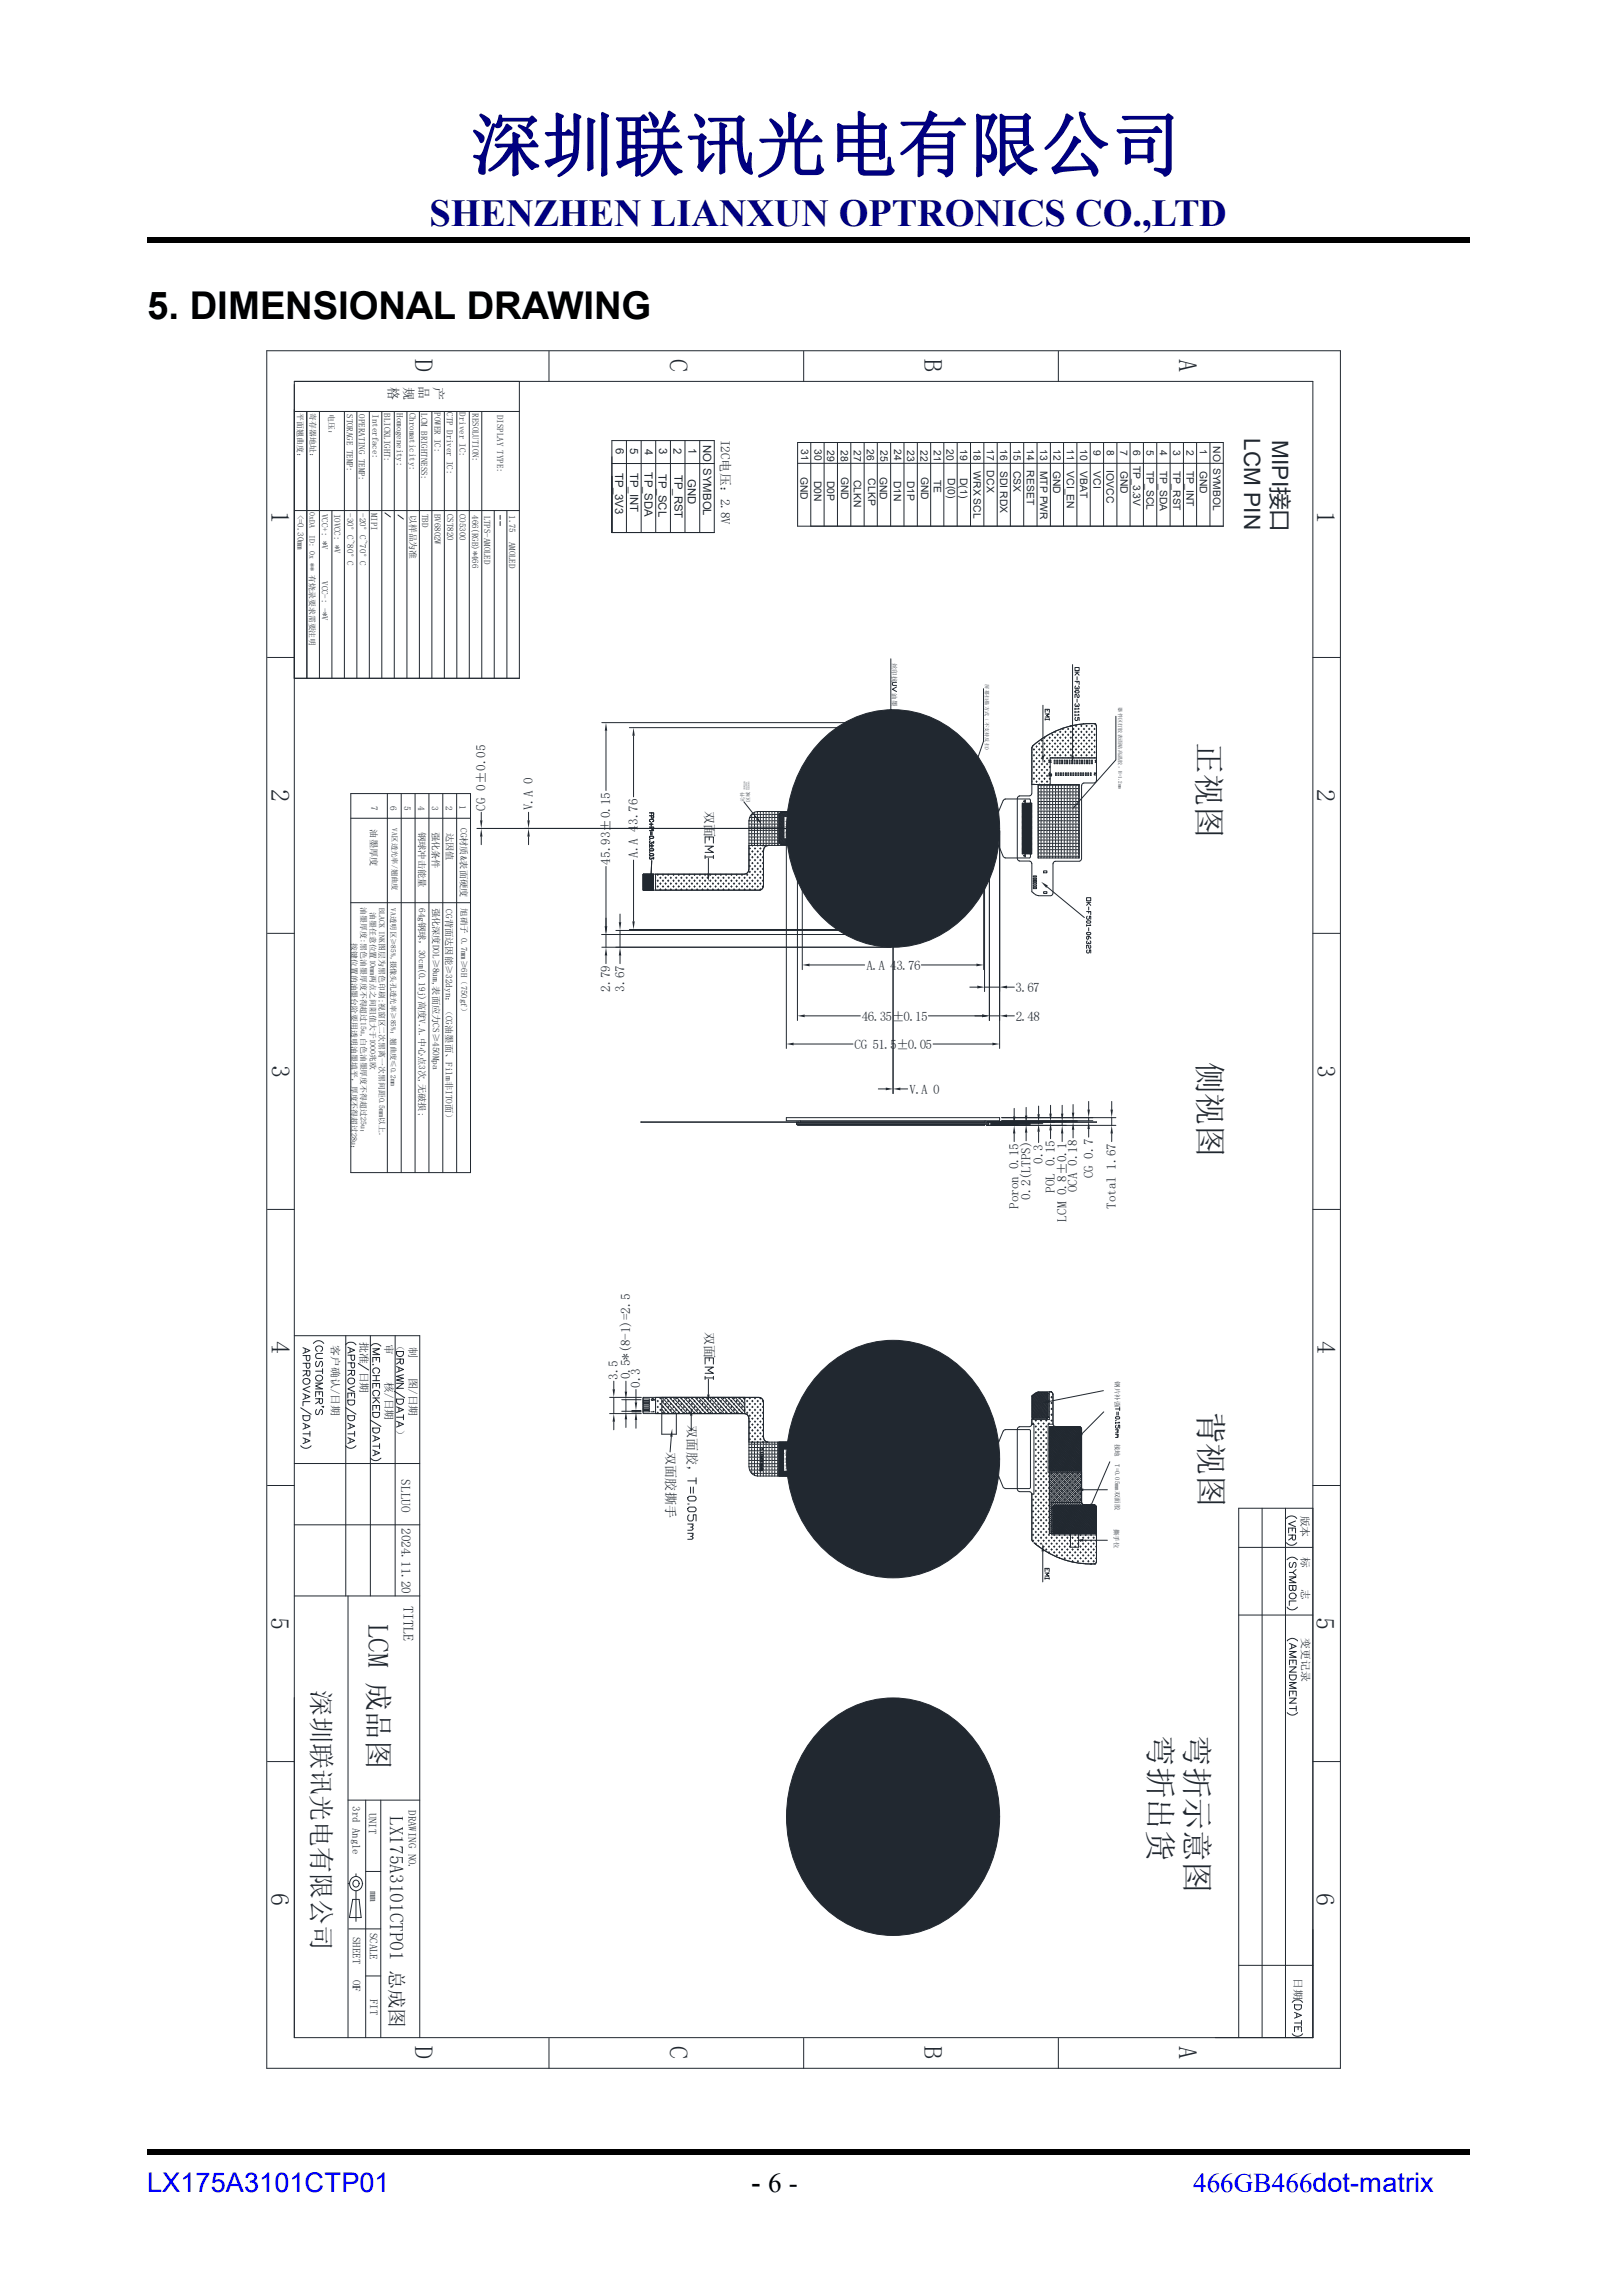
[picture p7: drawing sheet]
<svg xmlns="http://www.w3.org/2000/svg" width="210mm" height="297mm" viewBox="0 0 210 297" stroke-linecap="round" stroke-linejoin="round" font-family="sans-serif">
<defs><g id="words">
<text font-size="9.2" fill="#000080" x="61" y="21.9">深圳联讯光电有限公司</text>
<text font-size="5" fill="#000080" x="55.6" y="29.2">SHENZHEN LIANXUN OPTRONICS CO.,LTD</text>
<text font-size="5" x="19" y="41.3">5. DIMENSIONAL DRAWING</text>
<g font-size="4.1" fill="#212830">
<text x="155" y="96.1" transform="rotate(90 155 96.1)">正视图</text>
<text x="155.1" y="137.3" transform="rotate(90 155.1 137.3)">侧视图</text>
<text x="155.3" y="182.6" transform="rotate(90 155.3 182.6)">背视图</text>
<text x="148.8" y="224.4" transform="rotate(90 148.8 224.4)">弯折出货</text>
<text x="153.5" y="224.4" transform="rotate(90 153.5 224.4)">弯折示意图</text>
</g>
<text font-size="3.7" fill="#212830" x="47.7" y="210" transform="rotate(90 47.7 210)">LCM 成品图</text>
<g font-size="3.5" fill="#00f">
<text x="19" y="283.6">LX175A3101CTP01</text>
<text x="154.4" y="283.6">466GB466dot-matrix</text>
</g>
<text font-size="3.5" x="97.2" y="283.6">- 6 -</text>
<text font-size="3.4" fill="#212830" x="40.4" y="218.7" transform="rotate(90 40.4 218.7)">深圳联讯光电有限公司</text>
<g font-size="3.3" fill="#212830">
<text x="53.7" y="46.5" transform="rotate(90 53.7 46.5)">D</text>
<text x="86.6" y="46.5" transform="rotate(90 86.6 46.5)">C</text>
<text x="119.6" y="46.5" transform="rotate(90 119.6 46.5)">B</text>
<text x="152.5" y="46.5" transform="rotate(90 152.5 46.5)">A</text>
<text x="35.1" y="66.1" transform="rotate(90 35.1 66.1)">1</text>
<text x="170.4" y="66.1" transform="rotate(90 170.4 66.1)">1</text>
<text x="35.1" y="102" transform="rotate(90 35.1 102)">2</text>
<text x="170.4" y="102" transform="rotate(90 170.4 102)">2</text>
<text x="35.1" y="137.8" transform="rotate(90 35.1 137.8)">3</text>
<text x="170.4" y="137.8" transform="rotate(90 170.4 137.8)">3</text>
<text x="35.1" y="173.6" transform="rotate(90 35.1 173.6)">4</text>
<text x="170.5" y="173.6" transform="rotate(90 170.5 173.6)">4</text>
<text x="35.1" y="209.2" transform="rotate(90 35.1 209.2)">5</text>
<text x="170.3" y="209.2" transform="rotate(90 170.3 209.2)">5</text>
<text x="35.1" y="244.9" transform="rotate(90 35.1 244.9)">6</text>
<text x="170.3" y="244.9" transform="rotate(90 170.3 244.9)">6</text>
<text x="53.7" y="264.7" transform="rotate(90 53.7 264.7)">D</text>
<text x="86.6" y="264.7" transform="rotate(90 86.6 264.7)">C</text>
<text x="119.6" y="264.7" transform="rotate(90 119.6 264.7)">B</text>
<text x="152.5" y="264.7" transform="rotate(90 152.5 264.7)">A</text>
</g>
<g font-size="2.9" fill="#212830">
<text x="161" y="56.7" transform="rotate(90 161 56.7)">LCM PIN</text>
<text x="164.6" y="56.9" transform="rotate(90 164.6 56.9)">MIPI接口</text>
</g>
<text font-size="2.5" fill="#212830" x="50.5" y="235" transform="rotate(90 50.5 235)">LX175A3101CTP01 总成图</text>
<text font-size="1.8" fill="#212830" x="52.2" y="207.7" transform="rotate(90 52.2 207.7)">TITLE</text>
<g font-size="1.7" fill="#212830">
<text x="50.3" y="50.1" transform="rotate(90 50.3 50.1)">格</text>
<text x="52.3" y="50.1" transform="rotate(90 52.3 50.1)">规</text>
<text x="54.3" y="50" transform="rotate(90 54.3 50)">品</text>
<text x="56.2" y="50.1" transform="rotate(90 56.2 50.1)">产</text>
<text x="93.3" y="56.9" transform="rotate(90 93.3 56.9)">I2C电压：2.8V</text>
<text x="62.8" y="104.9" transform="rotate(-90 62.8 104.9)">CG 0±0.05</text>
<text x="69" y="104.8" transform="rotate(-90 69 104.8)">V.A 0</text>
<text x="82.5" y="106.7" transform="rotate(-90 82.5 106.7)">3.76</text>
<text x="91.2" y="104.9" transform="rotate(90 91.2 104.9)">双面</text>
<text x="79" y="111.9" transform="rotate(-90 79 111.9)">45.93±0.15</text>
<text x="82.5" y="111" transform="rotate(-90 82.5 111)">A.A 4</text>
<text x="112.1" y="125.5">A.A 4</text>
<text x="116" y="125.5">3.76</text>
<text x="79" y="128.3" transform="rotate(-90 79 128.3)">2.79</text>
<text x="80.8" y="128.3" transform="rotate(-90 80.8 128.3)">3.67</text>
<text x="131.4" y="128.3">3.67</text>
<text x="110.6" y="135.7">CG 51.5</text>
<text x="111.5" y="132.1">46.35±0.15</text>
<text x="116" y="135.7">±0.05</text>
<text x="131.4" y="132.1">2.48</text>
<text x="117.7" y="141.5">V.A 0</text>
<text x="133.3" y="155.2" transform="rotate(-90 133.3 155.2)">0.2(LTPS)</text>
<text x="135" y="150.6" transform="rotate(-90 135 150.6)">0.3</text>
<text x="136.5" y="154.3" transform="rotate(-90 136.5 154.3)">POL 0.15</text>
<text x="139.4" y="154.2" transform="rotate(-90 139.4 154.2)">OCA 0.18</text>
<text x="141.4" y="152.5" transform="rotate(-90 141.4 152.5)">CG 0.7</text>
<text x="131.8" y="156.4" transform="rotate(-90 131.8 156.4)">Poron 0.15</text>
<text x="138" y="158.1" transform="rotate(-90 138 158.1)">LCM 0.8±0.1</text>
<text x="144.4" y="156.4" transform="rotate(-90 144.4 156.4)">Total 1.67</text>
<text x="91.2" y="172.3" transform="rotate(90 91.2 172.3)">双面</text>
<text x="80" y="178.5" transform="rotate(-90 80 178.5)">3.5</text>
<text x="81.6" y="178.5" transform="rotate(-90 81.6 178.5)">0.5*(8-1)=2.5</text>
<text x="82.8" y="179.6" transform="rotate(-90 82.8 179.6)">0.3</text>
<text x="89" y="184.4" transform="rotate(90 89 184.4)">双面胶，</text>
<text x="51.9" y="191.4" transform="rotate(90 51.9 191.4)">SLLUO</text>
<text x="86.2" y="187.8" transform="rotate(90 86.2 187.8)">双面胶撕手</text>
<text x="52" y="197.7" transform="rotate(90 52 197.7)">2024.11.20</text>
</g>
<g font-size="1.5" fill="#212830">
<text x="79.7" y="58" transform="rotate(90 79.7 58)">6</text>
<text x="81.5" y="58" transform="rotate(90 81.5 58)">5</text>
<text x="83.4" y="58.1" transform="rotate(90 83.4 58.1)">4</text>
<text x="85.3" y="58" transform="rotate(90 85.3 58)">3</text>
<text x="87.2" y="57.9" transform="rotate(90 87.2 57.9)">2</text>
<text x="89.1" y="57.9" transform="rotate(90 89.1 57.9)">1</text>
<text x="91" y="57.5" transform="rotate(90 91 57.5)">NO.</text>
<text x="79.6" y="61.2" transform="rotate(90 79.6 61.2)">TP_3V3</text>
<text x="81.5" y="61.2" transform="rotate(90 81.5 61.2)">TP_INT</text>
<text x="83.4" y="61.1" transform="rotate(90 83.4 61.1)">TP_SDA</text>
<text x="85.2" y="61.3" transform="rotate(90 85.2 61.3)">TP_SCL</text>
<text x="87.3" y="61.4" transform="rotate(90 87.3 61.4)">TP_RST</text>
<text x="89" y="62" transform="rotate(90 89 62)">GND</text>
<text x="91" y="60.5" transform="rotate(90 91 60.5)">SYMBOL</text>
</g>
<g font-size="1.4" fill="#212830">
<text x="42.9" y="174" transform="rotate(90 42.9 174)">客户确认/日期</text>
<text x="46.6" y="173.6" transform="rotate(90 46.6 173.6)">批准</text>
<text x="49.8" y="173.9" transform="rotate(90 49.8 173.9)">审</text>
<text x="51.3" y="173.5" transform="rotate(90 51.3 173.5)">（</text>
<text x="46.6" y="177.4" transform="rotate(90 46.6 177.4)">日期</text>
<text x="49.8" y="178.8" transform="rotate(90 49.8 178.8)">核/日期</text>
<text x="52.9" y="174.2" transform="rotate(90 52.9 174.2)">制</text>
<text x="52.9" y="178.3" transform="rotate(90 52.9 178.3)">图/日期</text>
<text x="51.3" y="184.9" transform="rotate(90 51.3 184.9)">）</text>
<text x="168.4" y="196.1" transform="rotate(90 168.4 196.1)">版本</text>
<text x="168.4" y="201.5" transform="rotate(90 168.4 201.5)">标</text>
<text x="168.4" y="205.6" transform="rotate(90 168.4 205.6)">志</text>
<text x="168.5" y="211.9" transform="rotate(90 168.5 211.9)">变更记录</text>
<text x="45.6" y="233.7" transform="rotate(90 45.6 233.7)">3rd Angle</text>
<text x="47.7" y="234.5" transform="rotate(90 47.7 234.5)">UNIT</text>
<text x="52.9" y="234.2" transform="rotate(90 52.9 234.2)">DRAWING NO.</text>
<text x="47.9" y="244.6" transform="rotate(90 47.9 244.6)">mm</text>
<text x="45.7" y="250.6" transform="rotate(90 45.7 250.6)">SHEET</text>
<text x="47.8" y="250" transform="rotate(90 47.8 250)">SCALE</text>
<text x="45.7" y="256.2" transform="rotate(90 45.7 256.2)">O1F</text>
<text x="167.5" y="255.9" transform="rotate(90 167.5 255.9)">日期</text>
<text x="47.9" y="258.6" transform="rotate(90 47.9 258.6)">FIT</text>
</g>
<g font-size="1.3" fill="#212830">
<text x="103.7" y="58.1" transform="rotate(90 103.7 58.1)">31</text>
<text x="105.4" y="58.1" transform="rotate(90 105.4 58.1)">30</text>
<text x="107" y="58.2" transform="rotate(90 107 58.2)">29</text>
<text x="108.8" y="58.2" transform="rotate(90 108.8 58.2)">28</text>
<text x="110.5" y="58.2" transform="rotate(90 110.5 58.2)">27</text>
<text x="112.2" y="58.1" transform="rotate(90 112.2 58.1)">26</text>
<text x="114" y="58.2" transform="rotate(90 114 58.2)">25</text>
<text x="115.7" y="58.1" transform="rotate(90 115.7 58.1)">24</text>
<text x="117.4" y="58.2" transform="rotate(90 117.4 58.2)">23</text>
<text x="119.1" y="58.2" transform="rotate(90 119.1 58.2)">22</text>
<text x="120.8" y="58.2" transform="rotate(90 120.8 58.2)">21</text>
<text x="122.5" y="58.1" transform="rotate(90 122.5 58.1)">20</text>
<text x="124.3" y="58.1" transform="rotate(90 124.3 58.1)">19</text>
<text x="126" y="58.1" transform="rotate(90 126 58.1)">18</text>
<text x="127.7" y="58.1" transform="rotate(90 127.7 58.1)">17</text>
<text x="129.4" y="58.1" transform="rotate(90 129.4 58.1)">16</text>
<text x="131.2" y="58.1" transform="rotate(90 131.2 58.1)">15</text>
<text x="132.9" y="58.1" transform="rotate(90 132.9 58.1)">14</text>
<text x="134.6" y="58.1" transform="rotate(90 134.6 58.1)">13</text>
<text x="136.3" y="58.1" transform="rotate(90 136.3 58.1)">12</text>
<text x="138.1" y="58.1" transform="rotate(90 138.1 58.1)">11</text>
<text x="139.8" y="58.1" transform="rotate(90 139.8 58.1)">10</text>
<text x="141.5" y="58.2" transform="rotate(90 141.5 58.2)">9</text>
<text x="143.2" y="58.2" transform="rotate(90 143.2 58.2)">8</text>
<text x="144.9" y="58.2" transform="rotate(90 144.9 58.2)">7</text>
<text x="146.6" y="58.2" transform="rotate(90 146.6 58.2)">6</text>
<text x="148.4" y="58.2" transform="rotate(90 148.4 58.2)">5</text>
<text x="150.1" y="58.2" transform="rotate(90 150.1 58.2)">4</text>
<text x="151.8" y="58.2" transform="rotate(90 151.8 58.2)">3</text>
<text x="153.5" y="58.2" transform="rotate(90 153.5 58.2)">2</text>
<text x="155.3" y="58.1" transform="rotate(90 155.3 58.1)">1</text>
<text x="157" y="57.7" transform="rotate(90 157 57.7)">NO.</text>
<text x="103.6" y="61.7" transform="rotate(90 103.6 61.7)">GND</text>
<text x="105.3" y="62.2" transform="rotate(90 105.3 62.2)">D0N</text>
<text x="107" y="62.2" transform="rotate(90 107 62.2)">D0P</text>
<text x="108.9" y="61.7" transform="rotate(90 108.9 61.7)">GND</text>
<text x="110.5" y="62.1" transform="rotate(90 110.5 62.1)">CLKN</text>
<text x="112.3" y="61.9" transform="rotate(90 112.3 61.9)">CLKP</text>
<text x="113.8" y="61.7" transform="rotate(90 113.8 61.7)">GND</text>
<text x="115.7" y="62.2" transform="rotate(90 115.7 62.2)">D1N</text>
<text x="117.4" y="62.2" transform="rotate(90 117.4 62.2)">D1P</text>
<text x="119.2" y="61.7" transform="rotate(90 119.2 61.7)">GND</text>
<text x="120.8" y="62.1" transform="rotate(90 120.8 62.1)">TE</text>
<text x="122.7" y="61.8" transform="rotate(90 122.7 61.8)">D(0)</text>
<text x="124.3" y="61.8" transform="rotate(90 124.3 61.8)">D(1)</text>
<text x="126" y="61" transform="rotate(90 126 61)">WRX SCL</text>
<text x="127.7" y="60.9" transform="rotate(90 127.7 60.9)">DCX</text>
<text x="129.4" y="60.9" transform="rotate(90 129.4 60.9)">SDI RDX</text>
<text x="131.2" y="60.9" transform="rotate(90 131.2 60.9)">CSX</text>
<text x="132.9" y="60.9" transform="rotate(90 132.9 60.9)">RESET</text>
<text x="134.6" y="60.9" transform="rotate(90 134.6 60.9)">MTP PWR</text>
<text x="136.3" y="60.9" transform="rotate(90 136.3 60.9)">GND</text>
<text x="138" y="61" transform="rotate(90 138 61)">VCI_EN</text>
<text x="139.8" y="61" transform="rotate(90 139.8 61)">VBAT</text>
<text x="141.5" y="61" transform="rotate(90 141.5 61)">VCI</text>
<text x="143.2" y="60.9" transform="rotate(90 143.2 60.9)">IOVCC</text>
<text x="145" y="60.9" transform="rotate(90 145 60.9)">GND</text>
<text x="146.6" y="60.2" transform="rotate(90 146.6 60.2)">TP_3.3V</text>
<text x="148.4" y="60.9" transform="rotate(90 148.4 60.9)">TP_SCL</text>
<text x="150.1" y="60.9" transform="rotate(90 150.1 60.9)">TP_SDA</text>
<text x="151.8" y="60.9" transform="rotate(90 151.8 60.9)">TP_RST</text>
<text x="153.5" y="60.9" transform="rotate(90 153.5 60.9)">TP_INT</text>
<text x="155.3" y="60.9" transform="rotate(90 155.3 60.9)">GND</text>
<text x="157" y="60.5" transform="rotate(90 157 60.5)">SYMBOL</text>
</g>
<g font-size="1.2" fill="#212830">
<text x="44.9" y="53.6" transform="rotate(90 44.9 53.6)">STORAGE TEMP:</text>
<text x="46.4" y="53.6" transform="rotate(90 46.4 53.6)">OPERATING TEMP:</text>
<text x="48.2" y="53.6" transform="rotate(90 48.2 53.6)">Interface:</text>
<text x="49.7" y="53.5" transform="rotate(90 49.7 53.5)">BLICKLIGHT:</text>
<text x="51.4" y="53.5" transform="rotate(90 51.4 53.5)">Homogeneity:</text>
<text x="53" y="53.4" transform="rotate(90 53 53.4)">Chromaticity:</text>
<text x="54.5" y="53.5" transform="rotate(90 54.5 53.5)">LCM BRIGHTNESS:</text>
<text x="56.2" y="53.4" transform="rotate(90 56.2 53.4)">POWER IC:</text>
<text x="57.8" y="53.4" transform="rotate(90 57.8 53.4)">CTP Driver IC:</text>
<text x="59.5" y="53.4" transform="rotate(90 59.5 53.4)">Driver IC:</text>
<text x="61.2" y="53.5" transform="rotate(90 61.2 53.5)">RESOLUTION:</text>
<text x="64.3" y="53.7" transform="rotate(90 64.3 53.7)">DISPLAY TYPE:</text>
<text x="38.5" y="66.6" transform="rotate(90 38.5 66.6)">&lt;=0.30m</text>
<text x="41.6" y="66.5" transform="rotate(90 41.6 66.5)">VCC+: *V</text>
<text x="43.2" y="66.5" transform="rotate(90 43.2 66.5)">IOVCC: *V</text>
<text x="44.9" y="66.4" transform="rotate(90 44.9 66.4)">-30°C~80°C</text>
<text x="46.6" y="66.4" transform="rotate(90 46.6 66.4)">-20°C~70°C</text>
<text x="48" y="66.4" transform="rotate(90 48 66.4)">MIPI</text>
<text x="53" y="66.6" transform="rotate(90 53 66.6)">以样品为准</text>
<text x="54.6" y="66.5" transform="rotate(90 54.6 66.5)">TBD</text>
<text x="56.2" y="66.5" transform="rotate(90 56.2 66.5)">BV6802W</text>
<text x="57.9" y="66.5" transform="rotate(90 57.9 66.5)">CST820</text>
<text x="59.5" y="66.5" transform="rotate(90 59.5 66.5)">CO5300</text>
<text x="61.1" y="66.7" transform="rotate(90 61.1 66.7)">466(RGB)*466</text>
<text x="62.6" y="66.7" transform="rotate(90 62.6 66.7)">LTPS-AMOLED</text>
<text x="65.9" y="66.7" transform="rotate(90 65.9 66.7)">1.75</text>
<text x="65.9" y="70.1" transform="rotate(90 65.9 70.1)">AMOLED</text>
<text x="41.6" y="75.2" transform="rotate(90 41.6 75.2)">VCC-: -*V</text>
<text x="48" y="107.3" transform="rotate(90 48 107.3)">油墨厚度</text>
<text x="48" y="104.2" transform="rotate(90 48 104.2)">7</text>
<text x="50.5" y="104.2" transform="rotate(90 50.5 104.2)">6</text>
<text x="52.3" y="104.2" transform="rotate(90 52.3 104.2)">5</text>
<text x="54.1" y="104.2" transform="rotate(90 54.1 104.2)">4</text>
<text x="54.2" y="107.6" transform="rotate(90 54.2 107.6)">钢球冲击能量</text>
<text x="55.9" y="104.2" transform="rotate(90 55.9 104.2)">3</text>
<text x="56" y="107.6" transform="rotate(90 56 107.6)">强化条件</text>
<text x="57.7" y="104.2" transform="rotate(90 57.7 104.2)">2</text>
<text x="57.8" y="107.7" transform="rotate(90 57.8 107.7)">达因值</text>
<text x="59.5" y="104.1" transform="rotate(90 59.5 104.1)">1</text>
<text x="59.6" y="107.1" transform="rotate(90 59.6 107.1)">CG材质&amp;表面硬度</text>
<text x="54.2" y="117.5" transform="rotate(90 54.2 117.5)">64g钢球，30cm(0.19j)高度V.A.中心点3次,无破损;</text>
<text x="56" y="117.4" transform="rotate(90 56 117.4)">强化深度DOL≥8um,表面应力CS≥450Mpa</text>
<text x="57.7" y="117.7" transform="rotate(90 57.7 117.7)">CG背面达因能≥32dyn；（CG油墨面、Film非ITO面）</text>
</g>
<text font-size="1.1" fill="#212830" x="59.7" y="117.5" transform="rotate(90 59.7 117.5)">旭硝子 0.7mm≥6H（750gf）</text>
<g font-size="1" fill="#212830">
<text x="38.5" y="53.4" transform="rotate(90 38.5 53.4)">平面翘曲度：</text>
<text x="40.1" y="53.4" transform="rotate(90 40.1 53.4)">寄存器地址：</text>
<text x="42.5" y="53.6" transform="rotate(90 42.5 53.6)">电压：</text>
<text x="40" y="66.2" transform="rotate(90 40 66.2)">0xDA</text>
<text x="40" y="69.3" transform="rotate(90 40 69.3)">ID: 0x ** 有烧录要求需要注明</text>
<text x="46.7" y="117.4" transform="rotate(90 46.7 117.4)">油墨厚度:黑色油墨厚度不得超过15u,白色油墨厚度不得超过25u；</text>
<text x="47.9" y="118" transform="rotate(90 47.9 118)">油墨任意位置10mm两点之间阻值大于1000兆欧</text>
<text x="49.1" y="117.4" transform="rotate(90 49.1 117.4)">BLACK INK图层为黑色印刷;视窗区二次黑离一次黑间距0.5mm以上.</text>
<text x="45.5" y="122" transform="rotate(90 45.5 122)">按键位置的油墨台阶要用透明油墨填平，厚度不得超过28u；</text>
</g>
<g font-size=".9" fill="#212830">
<text x="50.7" y="107.1" transform="rotate(90 50.7 107.1)">VA区透光率/翘曲度</text>
<text x="50.6" y="117.5" transform="rotate(90 50.6 117.5)">VA透明区≥85%,摄像头孔透光率≥85%；翘曲度≤0.2mm</text>
</g>
<g font-size=".8" fill="#212830">
<text x="115.5" y="85.7" transform="rotate(90 115.5 85.7)">丝印抗</text>
<text x="115.5" y="89.7" transform="rotate(90 115.5 89.7)">油墨</text>
<text x="101.7" y="105.8" transform="rotate(90 101.7 105.8)">单层区</text>
<text x="144.3" y="178.7" transform="rotate(90 144.3 178.7)">钢片补强</text>
<text x="101.6" y="187.6" transform="rotate(90 101.6 187.6)">绿油区</text>
<text x="144.3" y="189.4" transform="rotate(90 144.3 189.4)">T=0.05mm双面胶</text>
<text x="144.3" y="186.8" transform="rotate(90 144.3 186.8)">接地</text>
<text x="144.2" y="197.8" transform="rotate(90 144.2 197.8)">撕手位</text>
</g>
<g font-size=".7" fill="#212830">
<text x="127.5" y="88.6" transform="rotate(90 127.5 88.6)">屏幕扫描方式（不支持反扫)</text>
<text x="144.8" y="91.5" transform="rotate(90 144.8 91.5)">器件区打胶表面贴高温胶，H=1.2mm</text>
</g>
<g font-size=".6" fill="#212830">
<text x="96.3" y="103.8" transform="rotate(-90 96.3 103.8)">元件</text>
<text x="97.1" y="103.8" transform="rotate(-90 97.1 103.8)">区域</text>
</g>
<g font-size=".2" fill="#212830">
<text x="96.4" y="102.2" transform="rotate(-91 96.4 102.2)">(根据实际</text>
<text x="96.7" y="102.1" transform="rotate(-91 96.7 102.1)">情况增加</text>
<text x="97" y="102.1" transform="rotate(-91 97 102.1)">高温胶纸)</text>
</g>
</g></defs>
<path d="M19 30.7h171.1v.7h-171.1zM19 278.1h171.1v.7h-171.1z" fill="#000"/>
<g fill="none" stroke="#212830" stroke-width=".13">
<path d="M34.5 45.4h139v222.2h-139zM38.1 49.3h131.8v214.3h-131.8zM71 45.5v3.8M104 45.5v3.8M137 45.5v3.8M34.6 85.1h3.5M34.6 120.7h3.5M34.6 156.5h3.5M34.6 192.2h3.5M34.6 227.9h3.5M45.1 243.7h1.8M45.1 249.5h4.2"/>
<path d="M46.1 242.4v6.2M47.3 242.1h2"/>
</g>
<g fill="#fff" stroke="#212830" stroke-width=".13">
<path d="M45.5 243a.89 .89 0 0 1 1.3 .2 .89 .89 0 0 1-.4 1.3 .9 .9 0 0 1-1.1-.3 .9 .9 0 0 1 .2-1.2z" fill-rule="evenodd"/>
<circle cx="46" cy="243.7" r=".43"/>
</g>
<g fill="none" stroke="#212830" stroke-width=".13">
<path d="M38.1 49.3h29.1v38.5h-29.1v-38.1M38.1 53.2h29.1M39.7 53.2v34.6M41.3 53.2v34.6M44.6 53.2v34.6M46.2 53.2v34.6M47.8 53.2v34.6M49.4 53.2v34.6M51 53.2v34.6M52.7 53.2v34.6M54.3 53.2v34.6M55.9 53.2v34.6"/>
<path d="M57.5 53.2v34.6M59.1 53.2v34.6M60.7 53.2v34.6M62.3 53.2v34.6M38.1 66.1h29.1M43 66.1v21.7M49.8 66.4l.7 .5M51.5 66.6l.7 .6M64 66.1v21.7M64.7 66.7v.5M64.7 67.5v.5M65.6 66.1v21.7"/>
<path d="M169.9 85.1h3.5M103.2 109.2v22.8M128 109.8v22.2M104.1 131.4h7.2M120.1 131.4h7M169.9 120.7h3.5M169.9 156.5h3.5M38.1 172.8h16.2v90.8M39.2 174.3l.9 .4-.9 .4M39.2 175.4h.9v.4l-.2 .2-.2-.1-.1-.5M39.2 176.4h.9v.4l-.2 .2-.2-.1-.1-.5M39.2 177.3h.9v.5l-.2 .2-.2-.1v-.6"/>
<path d="M39.5 174.5v.4M39.7 177.7l-.5 .3M40.1 179.4l-.9 .3 .9 .4M40.6 173.8a.82 .82 0 0 1 1.3 0M40.8 178.9h.9l-.9 .4 .9 .4h-.9M40.8 177.4h.9M40.9 178.1a.45 .45 0 0 1 .6-.2 .45 .45 0 0 1 .2 .6 .45 .45 0 0 1-.6 .1 .45 .45 0 0 1-.2-.5zM41 176.1l-.2 .3 .2 .4 .2-.1 .3-.6 .2 .1v.2l-.1 .4M41.1 174.8a.36 .36 0 0 1-.3-.4 .36 .36 0 0 1 .4-.3h.2a.36 .36 0 0 1 .3 .3 .36 .36 0 0 1-.2 .4M41.7 175.1h-.6l-.3 .3a.3 .3 0 0 0 .3 .3h.6M41.7 177.1v.6M44.7 174a.85 .85 0 0 1 1.4 0"/>
<path d="M44.7 172.8v33.7M45 174.3l.9 .4-.9 .3M45 175.3h.9v.6l-.2 .1-.2-.1-.1-.6M45 176.3h.9v.6l-.2 .1-.2-.1-.1-.6M45 177.3h.9v.6h-.2h-.2v-.6M45.3 174.4v.5M45.5 177.6l-.5 .3M45.9 179.3l-.9 .4 .9 .4M46.4 176.4l1.3 .8M47.9 174.1a.88 .88 0 0 1 1.4 0M47.9 172.8v33.7M48.2 174.5h.9l-.9 .4 .9 .3h-.9"/>
<path d="M48.2 176.2v-.6h.9v.6M48.2 179.6v-.6h.9v.6M48.2 178h.9M48.2 178.6h.9M48.3 176.5v.1M48.4 177.7a.43 .43 0 0 1 .1-.7 .43 .43 0 0 1 .6 .2v.3l-.2 .2M48.7 175.6v.4M48.7 178v.6M48.7 179v.4M51 180l1.4 .8M51.1 172.8v33.7M51.3 174.8h.9v.4a.47 .47 0 0 1-.4 .3 .47 .47 0 0 1-.5-.3z"/>
<path d="M51.3 175.8h.9v.4l-.2 .3-.2-.1v-.6M51.3 176.8l.9 .4-.9 .3M51.3 179h.9l-.9 .6h.9M51.6 176.9v.5M51.8 176.1l-.5 .4M52.2 177.8l-.9 .3 .9 .2-.9 .2 .9 .3M38.1 189.3h16.2M38.1 197.3h16.2M38.9 187a.85 .85 0 0 0 1.4 0M38.9 182.1l1.4 .9M39.2 180.3l.9 .4-.9 .4M39.2 183.2h.9v.3a.47 .47 0 0 1-.4 .3 .47 .47 0 0 1-.5-.3z"/>
<path d="M39.2 184.1l.9 .4-.9 .4M39.2 186l.9 .4-.9 .4M39.2 185.5h.9M39.5 180.4v.5M39.5 184.3v.4M39.5 186.1v.5M40.1 181.3h-.9v.6M40.1 185.2v.6M40.8 180.7v-.6h.9v.6M40.8 181h.9v.4l-.1 .2-.2-.1-.1-.5M41 182.4l-.1 .1a.35 .35 0 0 0 .2 .5l.3-.6h.2l.1 .1a.44 .44 0 0 1-.1 .5M41.3 180.1v.3"/>
<path d="M41.3 181.3l-.5 .3M41.7 181.9l.1 .1h.1v-.1v.1M44.7 187a.85 .85 0 0 0 1.4 0M44.7 182.1l1.4 .9M45 180.9v-.7h.9v.7M45 181.1h.9v.4a.45 .45 0 0 1-.4 .3 .45 .45 0 0 1-.5-.3zM45 183.2h.9v.3a.45 .45 0 0 1-.4 .3 .45 .45 0 0 1-.5-.3zM45 184.1l.9 .4-.9 .4M45 186l.9 .4-.9 .3M45 185.5h.9M45.3 184.3v.4M45.3 186.1v.5"/>
<path d="M45.5 180.2v.4M45.9 185.2v.6M47.9 188.6a.88 .88 0 0 0 1.4 0M47.9 183.7l1.4 .9M48.2 182.5v-.7h.9v.7M48.2 182.7h.9v.4a.45 .45 0 0 1-.4 .3 .45 .45 0 0 1-.5-.3zM48.2 184.7h.9v.4a.45 .45 0 0 1-.4 .3 .45 .45 0 0 1-.5-.3zM48.2 185.7l.9 .4-.9 .4M48.2 187.6l.9 .4-.9 .3M48.2 180.9h.9M48.2 187.1h.9M48.4 180.6a.39 .39 0 0 1-.1-.5 .39 .39 0 0 1 .5-.2 .37 .37 0 0 1 .3 .3 .37 .37 0 0 1-.2 .4"/>
<path d="M48.5 180.9l.6 .6M48.5 185.9v.4M48.5 187.7v.5M48.7 181.8v.4M48.7 181.1l-.5 .4M49.1 186.8v.6M51.3 181h.9v.4a.47 .47 0 0 1-.4 .3 .47 .47 0 0 1-.5-.3zM51.3 182l.9 .4-.9 .4M51.3 183.9l.9 .4-.9 .3M51.3 183.4h.9M51.6 182.1v.5M51.6 184v.5"/>
<path d="M52.2 183v.7M163.3 195.1v68.5M166.3 195.1v68.5M166.5 196.4a.85 .85 0 0 1 1.3 0M166.5 199.6a.85 .85 0 0 0 1.3 0M166.8 198.3v-.6h.9v.6M166.8 198.6h.9l-.1 .6h-.3l-.1-.6M167.2 197.7v.4M167.2 198.9l-.4 .3M167.7 196.8l-.9 .3 .9 .4M169.9 192.2h3.5M38.1 206.5h16.2"/>
<path d="M45 206.5v57.1M160.3 200.2h9.6M160.3 208.9h9.6M166.6 201.8a.85 .85 0 0 1 1.3 0M166.6 207.9a.82 .82 0 0 0 1.3 0M166.6 212.3a.85 .85 0 0 1 1.3 0M166.8 204h.9l-.9 .4 .9 .4h-.9M166.8 203.4h.5M166.9 212.6l.8 .4-.8 .4M166.9 213.7h.8l-.8 .3 .8 .4h-.8M166.9 215.4v-.6h.8v.6M166.9 215.7h.8l-.8 .6h.8"/>
<path d="M166.9 216.7h.8v.3a.45 .45 0 0 1-.4 .4 .45 .45 0 0 1-.4-.4zM166.9 217.7h.8l-.8 .3 .8 .4h-.8M166.9 219.4v-.6h.8v.6M166.9 219.7h.8l-.8 .6h.8M167 202.1l-.2 .3 .2 .4 .2-.1 .2-.5 .2-.1a.43 .43 0 0 1 0 .7M167.2 212.8v.4M167.3 205.1v.6l.3 .1 .1-.2v-.5h-.9l.1 .6 .2 .1 .2-.2M167.3 214.8v.4M167.3 218.8v.4M167.7 203.1l-.4 .3 .4 .4M167.7 207.1h-.9v.6M45 232.9h9.3"/>
<path d="M47.3 232.9v30.7M49.3 232.9v30.7M166.6 221.6a.85 .85 0 0 0 1.3 0M166.9 221h.8M167.7 220.7v.7M169.9 227.9h3.5M45.6 245.7h.9l.2 2.4h-1.5zM47.3 255.6h2M160.3 254.3h9.6M167.2 259.1a.85 .85 0 0 1 1.4 0M167.5 259.4h.9v.3a.47 .47 0 0 1-.4 .3 .47 .47 0 0 1-.5-.3zM71 263.7v3.9"/>
<path d="M104 263.7v3.9M137 263.7v3.9M157.3 263.6h12.6v-68.5h-9.6v68.5M167.2 263.1a.85 .85 0 0 0 1.4 0M167.5 260.3l.9 .4-.9 .4M167.5 262.8v-.6h.9v.6M167.5 261.7h.9M167.8 260.5v.5M168 262.2v.4M168.4 261.4v.6"/>
<circle cx="39.7" cy="178.7" r=".43"/>
<circle cx="45.5" cy="178.7" r=".42"/>
<circle cx="167.3" cy="206.5" r=".42"/>
</g>
<g fill="#212830">
<path d="M103.2 131.4l.9-.2v.4z"/>
<path d="M127.1 131.2l.9 .2-.9 .2z"/>
</g>
<path d="M128.2 145.4h5.1M128.2 145.5h5.1M132.8 143.3v1M132.8 145.4v.1M132.8 146.5v1.1" fill="none" stroke="#212830" stroke-width=".13"/>
<g fill="#212830">
<path d="M132.6 144.3h.3l-.1 1.1z"/>
<path d="M132.8 145.5l.1 1h-.3z"/>
</g>
<path d="M127.7 145.1h8.8M128.2 145.2h8.3M135.9 143v1.1M135.9 145.1v.1M135.9 146.2v1.1" fill="none" stroke="#212830" stroke-width=".13"/>
<g fill="#212830">
<path d="M135.8 144.1h.3l-.2 1z"/>
<path d="M135.9 145.2l.2 1h-.3z"/>
</g>
<path d="M128.2 145.2h6.7M128.2 145.4h6.7M134.4 143.1v1M134.4 145.2v.2M134.4 146.4v1.4" fill="none" stroke="#212830" stroke-width=".13"/>
<g fill="#212830">
<path d="M134.2 144.1h.4l-.2 1.1z"/>
<path d="M134.4 145.4l.2 1h-.4z"/>
</g>
<path d="M103.8 107.5v17.9M127.3 107.5v17.9M104.8 124.8h7.1M119.2 124.8h7.2" fill="none" stroke="#212830" stroke-width=".13"/>
<g fill="#212830">
<path d="M103.8 124.8l1-.1v.3z"/>
<path d="M126.4 124.7l.9 .1-.9 .2z"/>
</g>
<path d="M81.4 94.1h33.9M82 95.2v7.9M82 111.3v7.9M81.4 120.3h33.9" fill="none" stroke="#212830" stroke-width=".13"/>
<g fill="#212830">
<path d="M81.8 119.2h.3l-.1 1.1z"/>
<path d="M82 94.1l.1 1.1h-.3z"/>
</g>
<path d="M77.9 93.5h37.4M78.4 94.5v7.8M78.4 112.1v7.8M77.9 120.9h37.4" fill="none" stroke="#212830" stroke-width=".13"/>
<g fill="#212830">
<path d="M78.3 119.9h.3l-.2 1z"/>
<path d="M78.4 93.5l.2 1h-.3z"/>
</g>
<path d="M103.1 145.2h24.8v.3h-24.8zM103.1 145.4h24.8M103.2 145.5v.1h24.2v-.1M103.6 145.2v-.1h23.9v.1M127.7 145.6h4.1M128.2 145.5h3.6M131.2 143.4v1M131.2 145.5v.1M131.2 146.6v1.1" fill="none" stroke="#212830" stroke-width=".13"/>
<g fill="#212830">
<path d="M131.1 144.4h.3l-.2 1.1z"/>
<path d="M131.2 145.6l.2 1h-.3z"/>
</g>
<path d="M82.9 145.1l20.5 .1zM127.7 145.1l14.2 .1z" fill="none" stroke="#212830" stroke-width=".13"/>
<g fill="#212830" stroke="#212830" stroke-width=".13">
<path d="M107.3 98a11 11 0 0 1 17.4 1 14.1 14.1 0 0 1-1.8 18.4 10.9 10.9 0 0 1-16.5-2.1 14.2 14.2 0 0 1 .9-17.3z" fill-rule="evenodd"/>
<path d="M107.2 97.9a11.1 11.1 0 0 1 17.6 1 14.2 14.2 0 0 1-1.8 18.6 11 11 0 0 1-16.7-2.1 14.3 14.3 0 0 1 .9-17.5z" fill-rule="evenodd"/>
</g>
<g fill="none" stroke="#212830" stroke-width=".13">
<path d="M115.6 94.1v26.2M103.2 108.7h.2v.1h-.2zM103.2 108.6h.2v.1h-.2zM103.2 108.5h.2h-.2zM103.2 108.4h.2zM103.2 108.2h.2v.1h-.2zM103.2 108.1h.2v.1h-.2zM103.2 108h.2v.1h-.2zM103.2 107.8h.2v.1h-.2zM103.2 107.9h.2M103.2 107.8h.2M103.2 107.6h.2v.1h-.2z"/>
<path d="M103.2 107.5h.2v.1h-.2zM103.2 107.5v-.1h.2v.1M103.8 107.2h23.9M127.7 103.2v7.9M127.8 107.1l.2 .1h-.2zM127.8 104.2h.1l-.1 .1zM127.8 110l.1 .1-.1 .1zM127.8 105h.2zM127.8 105.1l.2 .1zM127.8 105.2h.2v.2h-.2zM127.8 105.5h.2zM127.8 105.6h.2z"/>
<path d="M127.8 105.7h.2zM127.8 105.8h.2zM127.8 105.9h.2v.2h-.2zM127.8 106.2h.2zM127.8 106.3h.2zM127.8 106.4h.2zM127.8 106.5h.2zM127.8 106.6h.2zM127.8 106.7h.2v.1h-.2zM127.8 106.8l.2 .1zM127.8 106.9l.2 .1zM127.8 107l.2 .1z"/>
<path d="M127.8 107.2l.2 .1zM127.8 107.3h.2v.3h-.2zM127.8 107.6l.2 .1zM127.8 107.7l.2 .1zM127.8 107.8l.2 .1zM127.8 107.9l.2 .1zM127.8 108h.2v.2h-.2zM127.8 108.3h.2zM127.8 108.4h.2zM127.8 108.5h.2zM127.8 108.6h.2zM127.8 108.7h.2z"/>
<path d="M127.8 108.8h.2v.1h-.2zM127.8 109h.2zM127.8 109.1h.2zM127.8 109.2h.2zM127.8 109.3h.2zM127.8 109.4h.2zM127.8 109.3h.2M127.8 104.8l.2 .1M127.8 109.2h.2M127.8 109.1h.2M127.8 109h.2M127.8 108.9h.2"/>
<path d="M127.8 108.8h.2M127.8 108.7h.2M127.8 108.6h.2M127.8 108.5h.2M127.8 108.4h.2M127.8 108.3h.2M127.8 108.2h.2M127.8 108.1h.2M127.8 108h.2M127.8 107.9h.2M127.8 107.8h.2M127.8 107.7h.2"/>
<path d="M127.8 107.6h.2M127.8 107.5h.2M127.8 107.4h.2M127.8 107.3h.2M127.8 107.2h.2M127.8 107.1h.2M127.8 107h.2M127.8 106.9h.2M127.8 106.8h.2M127.8 106.7h.2M127.8 106.6h.2M127.8 106.5h.2"/>
<path d="M127.8 106.4h.2M127.8 106.3h.2M127.8 106.2h.2M127.8 106.1h.2M127.8 106h.2M127.8 105.9h.2M127.8 105.8h.2M127.8 105.7h.2M127.8 105.6h.2M127.8 105.5h.2M127.8 105.4h.2M127.8 105.3h.2"/>
<path d="M127.8 105.2h.2M127.8 105.1h.2M127.8 109.6h.2M127.8 109.4h.2M127.8 105h.2M127.9 109.5h.1M127.9 104.8h.1M127.9 104.8v.1M127.9 109.5v.1M127.9 104.7v.2M127.9 105.1v4.2M127.9 109.4v.3"/>
<path d="M127.9 109.5v.1zM127.9 104.8v.1zM128 104.7h.1M128 104.9h.1M128 109.5v.1zM128 109.5h.1M128 109.6h.1M128 104.8h.1"/>
</g>
<g fill="none" stroke="#212830" stroke-width=".13">
<path d="M103.2 105.1v4.1M103.2 109.3l.2 1.1M103.2 107.5h.2M103.2 107.3h.2h-.2M103.2 105.3l.1 .2v-.2l.1 .2v.1h-.2M103.2 105.6h.2l-.2 .1M103.2 105.7h.2v.1h-.2M103.2 105.8h.2v.1h-.2M103.2 106h.2h-.2M103.2 106.1h.2v.2h-.2M103.2 106.3h.2v.1h-.2M103.2 106.4h.2v.1h-.2"/>
<path d="M103.2 106.6h.2h-.2M103.2 106.7h.2h-.2M103.2 106.8h.2v.1h-.2M103.2 106.9h.2v.1h-.2M103.2 107h.2v.1h-.2M103.2 107.2h.2h-.2M103.2 108.8h.2v.3l-.1-.2-.1 .2M103.2 106.2h.2M103.3 109.5h.2l-.1 .1zM103.4 104.7l.1 .1-.1 .1h-.1zM103.4 110.4l.8 2.2M104.2 101.8l-.9 2.4-.1 1"/>
<path d="M104.3 112.8a12.2 12.2 0 0 0 12.4 8 12.3 12.3 0 0 0 9.6-7M114 103.1h1.1l-.8-.6v.8M114 107.9h1.1l-.8-.6v.8M114.2 106.5h.7M114.2 106.1l.7 .8M114.5 103.7v.6l-.2 .2h-.1l-.2-.2v-.4l.2-.2h.5l.4 .4v.2M114.5 104.9v.6l-.2 .2h-.1l-.2-.2v-.4l.2-.2h.5l.4 .4v.2M114.5 108.5v.6l-.2 .2h-.1l-.2-.2v-.4l.2-.2h.5l.4 .4v.2M114.5 109.7v.6l-.2 .2h-.1l-.2-.2v-.4l.2-.2h.5l.4 .4v.2M114.5 106.1v.8M114.9 106.1l-.7 .8M116.2 107.8h1l-1 .8h1"/>
<path d="M116.2 107.2h1M116.2 102.2v.4M116.2 107v.4M116.2 103h.1M116.2 110.2h1M116.2 111h1M116.3 104.6l-.1 .2v.4l.1 .2h.4l.2-.2v-.6h.3v.8M116.3 109.8l-.1-.2v-.4l.1-.2h.7l.2 .2v.4l-.2 .2M116.7 110.2v.8M117 102.2l.2 .2h-1M117.2 103.4v.8l-1-.6M117.2 107v.4"/>
<path d="M126.2 100.4l1.5 2.8M126.3 100.5a11.9 11.9 0 0 0-14.3-6.4 12.8 12.8 0 0 0-7.7 7.5M127.7 111.2l-1.5 2.8M127.7 103.2l.2 .7 .1 .7M127.8 104.7v5M127.9 109.7h.1M127.9 104.6h.1M127.9 109.8h.1M128 104.6l-.1 .1M128 104.6v5.1l-.1 .8-.2 .7M128 104.6l.1 .1M128.1 109.7h-.1"/>
<path d="M128.1 104.7l.2 .2M128.2 104.7h.1M128.2 109.6l-.1 .1M128.3 109.5l-.2 .1M128.3 104.9h.1M128.4 109.4h.8l.6 1.4M128.4 109.5h-.1M129.8 103.5l-.6 1.4h-.8M129.9 110.8l.2 .2M130.1 111h3.1M130.1 103.4h3.1M130.1 103.4l-.3 .2"/>
<path d="M132.3 107.5h1.2zM132.3 106.9h1.2v.4h-1.2zM132.3 107.3h1.2M132.3 107.2h1.2M132.3 107h1.2M132.3 107.1h1.2M132.3 106.9h1.2M132.3 106.8h1.2M132.3 106.7h1.2zM132.3 106.5h1.2M132.3 106.6l1.2 .1zM132.3 106.3h1"/>
<path d="M132.3 106.4h1M132.3 106.2h1.2M132.3 106.1h1.2zM132.3 106.2h1.2v.4h-1.2zM132.3 105.9l1.2 .1zM132.3 106h1.2zM132.3 105.8h1.2M132.3 105.7h1.2M132.3 105.6h1M132.3 109.5h1.2M132.3 109.4l1.2 .1zM132.3 109.7h1.2v.4h-1.2z"/>
<path d="M132.3 109.1h1M132.3 108.9h1.2zM132.3 108.8h1.2zM132.3 104.8h1.2M132.3 105h1.2M132.3 104.7h1.2zM132.3 105.2l1.2 .1zM132.3 105.5h1.2M132.3 110.2h1.2zM132.3 103.9h1.2zM132.3 104h1.2zM132.3 104.1h1.2v.4h-1.2z"/>
<path d="M132.3 104.5l1.2 .1zM132.3 104.8h1.2v.4h-1.2zM132.3 105.3h1.2zM132.3 105.5h1.2v.4h-1.2zM132.3 107.4h1.2zM132.3 107.6h1.2v.4h-1.2zM132.3 108l1.2 .1zM132.3 108.2h1.2zM132.3 108.3h1.2v.4h-1.2zM132.3 108.7l1.2 .1zM132.3 109h1.2v.4h-1.2zM132.3 109.6h1.2z"/>
<path d="M132.3 110.1h1.2zM132.3 110.3h1.2v.2h-1.2zM132.3 104.6h.1M132.3 105.4h.1M132.3 106.8h.1M132.3 107.3v.1M132.3 108.1h.1M132.3 109.5h.1M132.3 110.3h.1M132.3 104.1h1.2M132.3 104.2h1M132.3 104.3h1.2"/>
<path d="M132.3 104.4h1.2M132.3 104.4h1M132.3 104.6h1.2M132.3 104.9h1M132.3 105h1M132.3 105.1h1.2M132.3 105.1l1 .1M132.3 105.4h1.2M132.3 105.7h1M132.3 107.1h1M132.3 107.6h1.2M132.3 107.7h1.2"/>
<path d="M132.3 107.7h1M132.3 107.8h1.2M132.3 107.9h1.2M132.3 107.9h1M132.3 108.1h1.2M132.3 108.3h1.2M132.3 108.4h1.2M132.3 108.5h1.2M132.3 108.4h1M132.3 108.5h1M132.3 108.6h1.2M132.3 108.6l1 .1"/>
<path d="M132.3 109h1.2M132.3 109.2h1.2M132.3 109.3h1.2M132.3 109.7h1.2M132.3 109.8h1M132.3 109.9h1M132.3 109.9h1.2M132.3 110h1.2M132.3 110h1M132.3 110.3h1.2M132.3 110.4h1.2M132.6 103.9v-.2h-.1l.1-.1v-.1l.1 .4"/>
<path d="M132.6 110.5v.2h-.1h.1v.1l.1-.3M133.2 103.4l.1 .2M133.3 105.6h.1M133.3 104.2h.1M133.3 104.3h.1M133.3 105.1h.1M133.3 105.8h.1M133.3 106.4h.1M133.3 106.5h.1M133.3 106.9h.1M133.3 107h.1M133.3 107.2v.1"/>
<path d="M133.3 107.8h.1M133.3 108.3h.1M133.3 108.6h.1M133.3 109.1h.1M133.3 109.2h.1M133.3 109.3h.1M133.3 109.9h.1M133.3 109.9v.1M133.3 106.4h-1M133.3 105.6l-1 .1M133.3 109.8h-1M133.3 104.1h-1"/>
<path d="M133.3 104.3h-1M133.3 104.2l-1 .1M133.3 104.9h-1M133.3 104.9v.1M133.3 105h.1M133.3 105.5h.1M133.3 105.7h.1M133.3 106.3h-1M133.3 106.3h.1M133.3 106.3v.1M133.3 107l-1 .1M133.3 107.1h.1"/>
<path d="M133.3 107.6h-1M133.3 107.7h.1M133.3 107.7l-1 .1M133.3 107.8h-1M133.3 108.4v.1M133.3 108.5h.1M133.3 109h.1M133.3 109.1l-1 .1M133.3 109.2h-1M133.3 109.8h.1M133.3 109.8v.1M133.3 109.9h-1"/>
<path d="M133.3 110.4h.1M133.3 103.5v7.3l-.1 .2M133.4 106.4h.1M133.4 105.6l.1 .1M133.4 109.8h.1M133.4 104.1h.1M133.4 104.2l.1 .1M133.4 104.9h.1M133.4 105h.1M133.4 105.5h.1M133.4 106.3h.1M133.4 106.3v.1"/>
<path d="M133.4 107.6h.1M133.4 107.7h.1M133.4 107.7l.1 .1M133.4 108.5h.1M133.4 109h.1M133.4 109.1l.1 .1M133.4 109.8v.1M133.4 109.9h.1M133.4 110.4h.1M133.4 105.6h.1M133.4 109.1h.1M133.4 104.2h.1"/>
<path d="M133.4 104.3h.1M133.4 106.5h.1M133.4 107l.1 .1M133.4 107.2v.1M133.4 107.8h.1M133.4 109.2h.1M133.4 109.9v.1M133.5 106.3h-.1M133.5 104.6h.1M133.5 105.4h.1M133.5 106.8h.1M133.5 107.3v.1"/>
<path d="M133.5 108.1h.1M133.5 109.5h.1M133.5 110.3h.1M133.5 104.4h-.1M133.5 104.9l-.1 .1M133.5 105h-.1M133.5 105.1l-.1 .1M133.5 105.7h-.1M133.5 107.1h-.1M133.5 107.7h-.1M133.5 107.9h-.1M133.5 108.4l-.1 .1"/>
<path d="M133.5 108.5h-.1M133.5 108.6l-.1 .1M133.5 109.8h-.1M133.5 110h-.1M81 178.7v1.3M80.5 182.6h2.4M80.5 181.1h2.4M81 181.1v1.5M81 183.6v1.1M83.2 182.5h.8v.2h-.8zM83.2 181h.8v.2h-.8zM83.2 181.3h.8v.2h-.8z"/>
<path d="M83.2 181.6h.8v.2h-.8zM83.2 181.9h.8v.2h-.8zM83.2 182.2h.8v.2h-.8zM84.4 181h.1a.11 .11 0 0 1 0 .1 .11 .11 0 0 1-.2 0 .11 .11 0 0 1 0-.1h.3l.1 .1-.1 .1M84.6 182.6l.1 .1h-.5M103.2 186.7v4.1M103.2 190.9l.2 1.1M103.4 192l.8 2.2M103.4 185.6l-.2 1.2M104.2 183.4l-.8 2.1M104.3 194.3a12.2 12.2 0 0 0 12.4 8.1 12.3 12.3 0 0 0 9.6-7M126.2 182l1.5 2.7"/>
<path d="M126.3 182.1a11.9 11.9 0 0 0-14.3-6.4 12.8 12.8 0 0 0-7.7 7.5M127.7 192.8l-1.5 2.8M127.7 184.8l.2 .7 .1 .7v5.1l-.1 .8-.2 .6M127.8 186.3v5M127.9 186.2h.1M128 186.2l-.1 .1M128 186.2l.1 .1M128.1 191.3l-.1 .1-.1-.1M128.1 186.3l.2 .2M128.2 186.3h.1M128.2 191.2l-.1 .1M128.3 191.1l-.2 .1"/>
<path d="M128.3 186.5h.1M128.4 191h.8l.6 1.4M128.4 191l-.1 .1M129.8 185.1l-.6 1.4h-.8M129.9 192.4l.2 .2M130.1 184.9h3.1M130.1 192.6h3.1M130.1 185l-.3 .2M133.2 185l.1 .1M133.3 192.4l-.1 .2M133.3 185.1v7.3M103 232.8v4.4"/>
<path d="M103.2 233v4.1M103.2 237.1l.2 1.2M103.4 238.2l.8 2.2M103.4 231.8l-.2 1.2M104.2 229.6l-.8 2.2M123.4 231.4v7.3M123.4 238.7l.1 .1M123.5 231.2h3.1M123.5 238.8h3.1M123.6 231.2l-.2 .1v.1M126.2 228.2l1.5 2.8M126.3 228.4a11.9 11.9 0 0 0-14.3-6.5 12.8 12.8 0 0 0-7.7 7.6"/>
<path d="M126.7 231.2l.2 .2M126.9 238.7l-.2 .1M126.9 231.4l.6 1.4h.8M127.7 239l-1.5 2.8M127.7 231l.2 .7 .1 .8v5.1l-.1 .7-.2 .7M128.4 232.8v4.5h-.9l-.6 1.4M128.4 232.8h.1M104.3 240.6a12.2 12.2 0 0 0 12.4 8.1 12.3 12.3 0 0 0 9.6-7"/>
</g>
<g fill="#212830">
<path d="M81 182.6l.2 1h-.4z"/>
<path d="M80.8 180h.4l-.2 1.1z"/>
</g>
<path d="M79.4 178.7v1M78.9 182.9h4.1M78.9 180.8h4.1M79.4 180.8v2.1M79.4 183.9v1.1" fill="none" stroke="#212830" stroke-width=".13"/>
<g fill="#212830">
<path d="M79.4 182.9l.2 1h-.3z"/>
<path d="M79.3 179.7h.3l-.2 1.1z"/>
</g>
<path d="M82.3 179.8v1.6M81.8 182.7h1.1M81.8 182.5h1.1M82.3 182.5v.2M82.3 183.7v1.1" fill="none" stroke="#212830" stroke-width=".13"/>
<g fill="#212830">
<path d="M82.3 182.7l.2 1h-.4z"/>
<path d="M82.1 181.4h.4l-.2 1.1z"/>
</g>
<g fill="none" stroke="#212830" stroke-width=".13">
<path d="M135.7 98.4h.2l-.1 .1M135.8 98.5v.1h-.1M135.9 98.4l.1-.1v.3M135.9 98.6h.1M136.4 98.4h.1v.4h-.1zM136.6 100h.1v.3h-.1zM136.8 98.4h.1v.4h-.1zM136.9 100h.1v.3h-.1zM137.1 98.4h.1v.4h-.1zM137.2 100h.1v.3h-.1zM137.4 98.4h.1v.4h-.1zM137.6 100h.1v.3h-.1z"/>
<path d="M137.7 98.4h.1v.4h-.1zM137.9 100h.1v.3h-.1zM138 98.4h.1v.4h-.1zM138.2 100h.1v.3h-.1zM138.4 98.4h.1v.4h-.1zM138.5 100h.1v.3h-.1zM138.7 98.4h.1v.4h-.1zM138.8 100h.2v.3h-.2zM139 98.4h.1v.4h-.1zM139.1 86.4h.5v.4h-.5zM139.1 88.2h.5v.4M139.1 87h.5"/>
<path d="M139.1 91.6v.2M139.1 92v.2M139.1 92.4v.2M139.2 100h.1v.3h-.1zM139.2 88.7l-.1 .3 .1 .1 .2-.1M139.2 89.3h.4v.2v.1h-.4l-.1-.1zM139.2 91l-.1 .3 .1 .1 .2-.1M139.2 92.8l-.1 .1 .1 .3 .3-.1v-.3h.1v.4M139.3 98.4h.1v.4h-.1zM139.4 87l.2 .4M139.4 87.1l-.3 .3M139.4 87.6v.4"/>
<path d="M139.4 88.2v.2M139.4 90.4v.4M139.5 100h.1v.3h-.1zM139.6 88.7v.1v.3h-.1l-.1-.2M139.6 89.8v.1v.3l-.2-.1-.1-.3h-.2v.4M139.6 91v.1v.3h-.1l-.1-.2M139.6 91.6v.1h-.5M139.6 92v.1h-.5M139.6 92.4v.1h-.5M139.6 98.4h.2v.4h-.2zM139.8 100h.1v.3h-.1zM140 98.4h.1v.4h-.1z"/>
<path d="M140.1 100h.1v.3h-.1zM140.3 98.4h.1v.4h-.1zM140.5 100h.1v.3h-.1zM140.6 98.4h.1v.4h-.1zM140.8 100h.1v.3h-.1zM140.9 98.4h.1v.4h-.1zM141.1 100h.1v.3h-.1zM141.3 98.4h.1v.4h-.1zM141.7 98.4l.1-.1v.3M141.7 98.6h.1M133.7 113.3h.4v.2h-.4zM133.7 113.6h.4v.2h-.4z"/>
<path d="M133.7 113.9h.4v.2h-.4zM133.7 114.2h.4v.2h-.4zM133.7 114.5h.4v.2h-.4zM133.7 114.8h.4v.2h-.4zM135.1 115.4h.4v.2h-.4zM135.1 112.7h.4v.2h-.4zM135.7 100.1h.1l.1 .1h-.1M135.8 100.2v.2l-.1-.1M136 100.1h.1l-.1 .3-.1-.1zM141.6 100h.2l-.2 .2v.1h.2"/>
</g>
<path d="M138.6 97.8h.4l-.2 1z" fill="#212830"/>
<g fill="none" stroke="#212830" stroke-width=".13">
<path d="M138.8 86v11.8M140.6 116.1h.5v.4h-.5zM140.6 117.9h.6v.4M140.6 116.7h.6M140.6 119.6v.2M140.7 118.5l-.1 .1 .1 .3 .3-.1v-.3h.2v.4M140.7 119.1h.4l.1 .2-.1 .1h-.4l-.1-.1zM140.9 116.7l.3 .4M140.9 116.8l-.3 .3M140.9 117.3v.4M140.9 117.9v.2M141.1 119.6l.1 .1h-.6"/>
<path d="M140.7 120.6h.4l.1 .2-.1 .1h-.4l-.1-.1zM140.7 121.7l-.1 .3 .1 .1 .2-.1M140.7 122.9l-.1 .1 .1 .3 .3-.1v-.3h.2v.4M140.9 121.1v.3l-.2 .1-.1-.1 .1-.3h.3l.2 .3M140.9 120v.4M141.1 121.7l.1 .3-.2 .1-.1-.2M141.1 122.3l.1 .1-.1 .3-.2-.1-.1-.3h-.2v.4"/>
</g>
<path d="M134.7 114.1l.9 .5-.2 .3z" fill="#212830"/>
<g fill="none" stroke="#212830" stroke-width=".13">
<path d="M135.5 114.7l4.8 4M83.2 180.8v2M83.2 182.8h.1M83.3 182.9h13.1M83.3 180.8h15M83.3 180.8l-.1 .1M96.4 182.9a.56 .56 0 0 1 .5 .6M96.9 183.5v6.3M96.9 189.8a1.1 1.1 0 0 0 1.1 1.1M98.3 180.8a.56 .56 0 0 1 .5 .6M98.3 189.6h.4M98.3 189.7h.2"/>
<path d="M98.3 190h.4M98.3 189.9h.3M98.3 188.5h.5l-.5 .1 .5 .1h-.5M98.3 188.9h.5l-.5 .1 .5 .1h-.5M98.3 189.4h.4v.1h-.4h.1M98.3 190.2l.1 .1M98.4 187.4h.3a.19 .19 0 0 1-.2 .2 .19 .19 0 0 1-.1-.2zM98.4 190.2h.2M98.4 187.7h.1M98.4 190.1l.1 .1M98.4 189.4l.2 .1M98.4 190.2h.1"/>
<path d="M98.4 190.3h-.1M98.4 188.1a.14 .14 0 0 0 0 .2 .14 .14 0 0 0 .2 0 .14 .14 0 0 0 0-.2h.2v.2M98.4 190.2v.1M98.4 189.8l.2 .1v-.1M98.4 190.3h.1M98.5 189.9h.1M98.5 189.3v.1M98.5 189.6v.1M98.5 190.1h.1M98.5 190.1v.2M98.5 189.3l.2 .1M98.6 189.3v.1"/>
<path d="M98.6 189.4h-.2M98.6 189.6v.2M98.6 189.7h.1M98.6 190h-.1M98.6 190.2l.1 .1-.1-.1M98.6 189.4l-.2 .1M98.7 190.1h-.1M98.7 187.8l.1 .1h-.5M98.7 189.9h.1M98.8 181.4v4.6M98.8 186a.53 .53 0 0 0 .6 .5M99.3 186.6h4.1v4.4h-5.4"/>
<path d="M144.4 182.3h.5M144.4 183.8h.1M144.4 184v.2M144.4 185h.3M144.4 185.6h.3M144.4 183.3h.4l.1 .2-.1 .1h-.4v-.1zM144.4 184.4v.1v.3l.3-.1v-.3h.2v.4M144.5 182.7v.4M144.6 185l.1 .1-.2 .1M144.6 185.2l.1 .1-.1 .1h-.2M144.6 185.6l.1 .1-.2 .1M144.6 185.8l.1 .1-.1 .1h-.2"/>
<path d="M144.7 182.7v.4M144.8 184l.1 .1h-.5M144.9 182.1v.4M121.2 226.6h.5v.3h-.5zM121.2 229.3h.5v.2h-.5zM122.6 228.7h.4v.2h-.4zM122.6 228.4h.4v.2h-.4zM122.6 228.1h.4v.2h-.4zM122.6 227.8h.4v.2h-.4zM122.6 227.5h.4v.2h-.4zM122.6 227.3h.4v.1h-.4zM122.9 226.9l-.1 .1v-.1h.2"/>
<path d="M122.9 229.2l-.1 .1M114.9 243.7l.1-.1v.3M114.9 243.9h.1M114.9 242h.2l-.2 .2h.2M115.4 243.4h.1v.5h-.1zM115.5 241.9h.1v.3h-.1zM115.7 243.4h.1v.5h-.1zM115.8 241.9h.2v.3h-.2zM116 243.4h.1v.5h-.1zM116.2 241.9h.1v.3h-.1zM116.3 243.4h.1v.5h-.1zM116.5 241.9h.1v.3h-.1z"/>
<path d="M116.6 243.4h.2v.5h-.2zM116.8 241.9h.1v.3h-.1zM117 243.4h.1v.5h-.1zM117.1 241.9h.1v.3h-.1zM117.3 243.4h.1v.5h-.1zM117.5 241.9h.1v.3h-.1zM117.6 243.4h.1v.5h-.1zM117.8 241.9h.1v.3h-.1zM117.9 243.4h.1v.5h-.1zM118.1 241.9h.1v.3h-.1zM118.3 243.4v.5zM118.4 241.9h.1v.3h-.1z"/>
<path d="M118.6 243.4h.1v.5h-.1zM118.7 241.9h.1v.3h-.1zM118.9 243.4h.1v.5h-.1zM119.1 241.9h.1v.3h-.1zM119.2 243.4h.1v.5h-.1zM119.4 241.9h.1v.3h-.1zM119.5 243.4h.1v.5h-.1zM119.7 241.9h.1v.3h-.1zM119.9 243.4h.1v.5h-.1zM120 241.9h.1v.3h-.1zM120.2 243.4h.1v.5h-.1zM120.6 241.9h.2l-.1 .1"/>
<path d="M120.7 243.6h.2l-.1 .1M120.8 242v.1h-.2M120.8 243.7v.2l-.1-.1M120.9 243.6h.1v.3M120.9 241.8l.1 .1v.2h-.1zM120.9 243.9h.1"/>
</g>
<circle cx="117.6" cy="226.5" r=".55" fill="#212830" stroke="#212830" stroke-width=".13"/>
<path d="M84.2 113.8v.1z" fill="#212830"/>
<g fill="none" stroke="#212830" stroke-width=".13">
<path d="M84 105.2h.6v.2M84 105.5h.6l-.1 .3h-.2v-.3M84 107h.6l-.1 .3h-.2v-.3M84 106.6h.5M84 107.5h.6M84.1 108.2h.5a.25 .25 0 0 1-.3 .3 .25 .25 0 0 1-.2-.3zM84.1 108.6h.1M84.1 109.9l.4-.1 .1 .1a.31 .31 0 0 1-.6 0zM84.1 110.5a.27 .27 0 0 1 .3-.1 .27 .27 0 0 1 .2 .3h-.5zM84.1 109.2v.4M84.1 110.2h.1M84.1 109.4h.5"/>
<path d="M84.1 108.8v.1a.17 .17 0 0 0 .1 .2 .17 .17 0 0 0 .2-.1l.2 .1v-.2M84.1 110.8v.1a.17 .17 0 0 0 .1 .2 .17 .17 0 0 0 .2-.1l.2 .1v-.2M84.2 106.3a.17 .17 0 0 1-.2-.2 .17 .17 0 0 1 .2-.1h.2a.17 .17 0 0 1 .2 .1 .17 .17 0 0 1-.1 .2M84.2 107.6v.4M84.3 106.4v.4M84.3 105.2v.1M84.3 111.3l-.1 2.5M84.4 107.6v.4M84.4 109.2v.4"/>
</g>
<path d="M84.2 113.8v.1z" fill="#212830"/>
<g fill="none" stroke="#212830" stroke-width=".13">
<path d="M84 105.2h.6v.2M84 105.5h.6l-.1 .3h-.2v-.3M84 107h.6l-.1 .3h-.2v-.3M84 106.6h.5M84 107.5h.6M84.1 108.2h.5a.25 .25 0 0 1-.3 .3 .25 .25 0 0 1-.2-.3zM84.1 108.6h.1M84.1 109.9l.4-.1 .1 .1a.31 .31 0 0 1-.6 0zM84.1 110.5a.27 .27 0 0 1 .3-.1 .27 .27 0 0 1 .2 .3h-.5zM84.1 109.2v.4M84.1 110.2h.1M84.1 109.4h.5"/>
<path d="M84.1 108.8v.1a.17 .17 0 0 0 .1 .2 .17 .17 0 0 0 .2-.1l.2 .1v-.2M84.1 110.8v.1a.17 .17 0 0 0 .1 .2 .17 .17 0 0 0 .2-.1l.2 .1v-.2M84.2 106.3a.17 .17 0 0 1-.2-.2 .17 .17 0 0 1 .2-.1h.2a.17 .17 0 0 1 .2 .1 .17 .17 0 0 1-.1 .2M84.2 107.6v.4M84.3 106.4v.4M84.3 105.2v.1M84.3 111.3l-.1 2.5M84.4 107.6v.4M84.4 109.2v.4"/>
</g>
<path d="M97.8 106l.3-.2 .5 .9z" fill="#212830"/>
<path d="M83.8 113.1l.1 2.1M83.9 113.1v2.1M84 113.1v2.1M84.1 113.1v2.1M84.2 113.1v2.1M84.3 113.1v2.1M84.4 113.1v2.1M84.5 113.1v2.1M96.3 103.7l1.6 2.2" fill="none" stroke="#212830" stroke-width=".13"/>
<path d="M83.2 113.1v2.1M83.2 113.1h1.4M83.2 113.2h1.4M83.2 113.3h1.4M83.2 113.3h.7M83.3 113.1v2.1M83.4 113.1v2.1M83.5 113.1v2.1M83.6 113.1v2.1M83.7 113.1v2.1M83.8 113.1v2.1M83.8 115.1v.1" fill="none" stroke="#212830" stroke-width=".13"/>
<g fill="none" stroke="#212830" stroke-width=".13">
<path d="M83.2 113.4h1.4M83.2 113.5h1.4M83.2 113.6h1.4M83.2 113.7h1.4M83.2 113.8h1.4M83.2 113.9h1.4M83.2 114h1.4M83.2 114.1h1.4M83.2 114.2h1.4M83.2 114.3h1.4M83.2 114.4h1.4M83.2 114.5h1.4"/>
<path d="M83.2 114.5h.4M84 113.3h.6"/>
</g>
<g fill="none" stroke="#212830" stroke-width=".13">
<path d="M83.2 113.1v2M83.2 114.5h1.4M83.2 114.6h1.4M83.2 114.7h1.4M83.2 114.8h1.4M83.2 114.9h1.4M83.2 115h1.4M83.2 115.1h1.4M83.2 115.2h15.1M83.3 113.1h13.1M83.3 113.1l-.1 .1M83.6 114.5h1"/>
<path d="M84.6 115.1l-1.3 .1M84.6 113.1v2.1M96.9 112.5l-.1 .3-.2 .2-.2 .1M96.9 106.6h.3M96.9 107h.3M96.9 107.4h.3M96.9 107.9h.3M96.9 108.3h.3M96.9 108.7h.3M96.9 109.1h.3M97 105.8h.2M97.2 106.2h-.3v6.3"/>
<path d="M97.5 105.4h-.2v.3M97.5 105.8h-.2v.3M97.5 106.2h-.2v.3M97.5 106.6h-.2v.3M97.5 107h-.2v.3M97.5 107.4h-.2v.3M97.5 107.9h-.2v.3M97.5 108.3h-.2v.3M97.5 108.7h-.2v.3M97.5 109.1h-.2v.3M97.6 105.1v.1M97.9 105.4h-.3v.3"/>
<path d="M97.9 105.8h-.3v.3M97.9 106.2h-.3v.3M97.9 106.6h-.3v.3M97.9 107h-.3v.3M97.9 107.4h-.3v.3M97.9 107.9h-.3v.3M97.9 108.3h-.3v.3M97.9 108.7h-.3v.3M97.9 109.1h-.3v.3M98 105h5.4v4.4h-4.1M98 105v.2M98 105a1.11 1.11 0 0 0-1.1 1.2"/>
<path d="M98.3 105.4h-.3v.3M98.3 105.8h-.3v.3M98.3 106.2h-.3v.3M98.3 106.6h-.3v.3M98.3 107h-.3v.3M98.3 107.4h-.3v.3M98.3 107.9h-.3v.3M98.3 108.3h-.3v.3M98.3 108.7h-.3v.3M98.3 109.1h-.3v.3M98.4 105v.2M98.7 105.4h-.3v.3"/>
<path d="M98.7 105.8h-.3v.3M98.7 106.2h-.3v.3M98.7 106.6h-.3v.3M98.7 107h-.3v.3M98.7 107.4h-.3v.3M98.7 107.9h-.3v.3M98.7 108.3h-.3v.3M98.7 108.7h-.3v.3M98.7 109.1h-.3v.3M98.8 114.6l-.1 .3-.2 .2-.2 .1M98.8 105v.2M98.8 110v4.6"/>
<path d="M99 105.4h-.2v.3M99 105.8h-.2v.3M99 106.2h-.2v.3M99 106.6h-.2v.3M99 107h-.2v.3M99 107.4h-.2v.3M99 107.9h-.2v.3M99 108.3h-.2v.3M99 108.7h-.2v.3M99 109.1h-.2v.3M99.1 105v.2M99.4 109.4a.56 .56 0 0 0-.6 .6"/>
<path d="M99.4 105.4h-.3v.3M99.4 105.8h-.3v.3M99.4 106.2h-.3v.3M99.4 106.6h-.3v.3M99.4 107h-.3v.3M99.4 107.4h-.3v.3M99.4 107.9h-.3v.3M99.4 108.3h-.3v.3M99.4 108.7h-.3v.3M99.4 109.1h-.3v.3M99.5 105v.2M99.8 105.4h-.3v.3"/>
<path d="M99.8 105.8h-.3v.3M99.8 106.2h-.3v.3M99.8 106.6h-.3v.3M99.8 107h-.3v.3M99.8 107.4h-.3v.3M99.8 107.9h-.3v.3M99.8 108.3h-.3v.3M99.8 108.7h-.3v.3M99.8 109.1h-.3v.3M99.9 105v.2M100.2 105.4h-.3v.3M100.2 105.8h-.3v.3"/>
<path d="M100.2 106.2h-.3v.3M100.2 106.6h-.3v.3M100.2 107h-.3v.3M100.2 107.4h-.3v.3M100.2 107.9h-.3v.3M100.2 108.3h-.3v.3M100.2 108.7h-.3v.3M100.2 109.1h-.3v.3M100.3 105v.2M100.5 105.4h-.2v.3M100.5 105.8h-.2v.3M100.5 106.2h-.2v.3"/>
<path d="M100.5 106.6h-.2v.3M100.5 107h-.2v.3M100.5 107.4h-.2v.3M100.5 107.9h-.2v.3M100.5 108.3h-.2v.3M100.5 108.7h-.2v.3M100.5 109.1h-.2v.3M100.6 105v.2M100.7 105.4h-.1v.3M100.7 105.8h-.1v.3M100.7 106.2h-.1v.3M100.7 106.6h-.1v.3"/>
<path d="M100.7 107h-.1v.3M100.7 107.4h-.1v.3M100.7 107.9h-.1v.3M100.7 108.3h-.1v.3M100.7 108.7h-.1v.3M100.7 109.1h-.1v.3"/>
</g>
<path d="M125.3 105.3h.2l-.1 .6z" fill="#212830"/>
<path d="M125.4 101.6v3.7" fill="none" stroke="#212830" stroke-width=".13"/>
<g fill="#212830">
<path d="M125.1 101.8h.2l-.3 .6z"/>
<path d="M124.6 102.2v.1z" fill-rule="evenodd"/>
<path d="M124.7 102.3l.2-.1-.2 .1z" fill-rule="evenodd"/>
<path d="M124.9 102.2v.1z" fill-rule="evenodd"/>
<path d="M124.6 102.4l.1 .1z" fill-rule="evenodd"/>
<path d="M124.6 102.4h.2l-.1 .1z" fill-rule="evenodd"/>
<path d="M124.8 102.4v.1z" fill-rule="evenodd"/>
<path d="M124.6 102.6l.1 .1z" fill-rule="evenodd"/>
<path d="M124.7 102.6v.1z" fill-rule="evenodd"/>
<path d="M124.6 102.7h.1v-.1l.1 .1v-.1v.1z" fill-rule="evenodd"/>
<path d="M124.8 102.6v.1z" fill-rule="evenodd"/>
<path d="M124.6 102.9h.2z" fill-rule="evenodd"/>
<path d="M124.6 102.8h.2z" fill-rule="evenodd"/>
<path d="M124.8 102.8v.1z" fill-rule="evenodd"/>
<path d="M124.7 103.1v.2h.1l.1-.1v.1h-.2z" fill-rule="evenodd"/>
<path d="M124.6 103.1h.3v.1v-.1h-.2l-.1 .2z" fill-rule="evenodd"/>
<path d="M124.6 103.4h.2z" fill-rule="evenodd"/>
<path d="M124.6 103.5h.2z" fill-rule="evenodd"/>
<path d="M124.8 103.5v.1z" fill-rule="evenodd"/>
<path d="M124.6 103.6l.1 .1z" fill-rule="evenodd"/>
<path d="M124.8 103.6l-.1 .2z" fill-rule="evenodd"/>
<path d="M124.6 103.6h.2v.1v-.1l-.1 .2z" fill-rule="evenodd"/>
<path d="M124.6 103.8l.1 .1z" fill-rule="evenodd"/>
<path d="M124.6 103.8h.2l-.1 .1z" fill-rule="evenodd"/>
<path d="M124.8 103.8v.1z" fill-rule="evenodd"/>
<path d="M124.7 104h.2l-.2 .1z" fill-rule="evenodd"/>
<path d="M124.6 104.1h.2z" fill-rule="evenodd"/>
<path d="M124.6 104.2h.2v.1l-.1-.1-.1 .2z" fill-rule="evenodd"/>
<path d="M124.7 104.3v.1l.1-.2a.11 .11 0 0 1 0 .2 .11 .11 0 0 1-.2 0z" fill-rule="evenodd"/>
<path d="M124.6 104.6l.2-.1v.1z" fill-rule="evenodd"/>
<path d="M124.6 104.4l.2 .1z" fill-rule="evenodd"/>
<path d="M124.8 104.5v.1z" fill-rule="evenodd"/>
</g>
<path d="M127.3 89.1v6.8l-2.1 5.9" fill="none" stroke="#212830" stroke-width=".13"/>
<path d="M121.5 101.6l.5-.1v.2z" fill="#212830"/>
<path d="M122 101.6h3.4" fill="none" stroke="#212830" stroke-width=".13"/>
<path d="M139 104.3l.1 .1-.4 .4z" fill="#212830"/>
<g fill="none" stroke="#212830" stroke-width=".13">
<path d="M133.5 96.7v6M141.7 93.6l.1 .1 .1 .2M141.8 93.6a11.1 11.1 0 0 0-8.2 3v.2M141.9 93.9v7.1M144.4 92.7v5.6l-5.4 6M131.6 103.3v7.8M131.7 111.1v.2l.2 .1M131.9 111.4h1.4M131.9 103h1.4M131.9 103l-.2 .1v.2M133.3 111.4l.1 .1 .1 .2v3.7l.6 .4M133.5 102.7l-.2 .2"/>
<path d="M134.1 115.8l.3 .1M134.3 101.5h5.4v9.5h-5.4zM134.4 115.9h1.6M134.6 101.6h-.2v.3M134.6 102h-.2v.3M134.6 102.4h-.2v.3M134.6 102.8h-.2v.3M134.6 103.3h-.2v.3M134.6 103.7h-.2v.3M134.6 104.1h-.2v.3M134.6 104.5h-.2v.3M134.6 104.9h-.2v.3"/>
<path d="M134.6 105.4h-.2v.3M134.6 105.8h-.2v.3M134.6 106.2h-.2v.3M134.6 106.6h-.2v.3M134.6 107h-.2v.3M134.6 107.4h-.2v.3M134.6 107.9h-.2v.3M134.6 108.3h-.2v.3M134.6 108.7h-.2v.3M134.6 109.1h-.2v.3M134.6 109.5h-.2v.3M134.6 109.9h-.2v.3"/>
<path d="M134.6 110.3h-.2v.3M134.6 110.8h-.2v.2M135 101.6h-.3v.3M135 102h-.3v.3M135 102.4h-.3v.3M135 102.8h-.3v.3M135 103.3h-.3v.3M135 103.7h-.3v.3M135 104.1h-.3v.3M135 104.5h-.3v.3M135 104.9h-.3v.3M135 105.4h-.3v.3"/>
<path d="M135 105.8h-.3v.3M135 106.2h-.3v.3M135 106.6h-.3v.3M135 107h-.3v.3M135 107.4h-.3v.3M135 107.9h-.3v.3M135 108.3h-.3v.3M135 108.7h-.3v.3M135 109.1h-.3v.3M135 109.5h-.3v.3M135 109.9h-.3v.3M135 110.3h-.3v.3"/>
<path d="M135 110.8h-.3v.2M135.4 101.6h-.3v.3M135.4 102h-.3v.3M135.4 102.4h-.3v.3M135.4 102.8h-.3v.3M135.4 103.3h-.3v.3M135.4 103.7h-.3v.3M135.4 104.1h-.3v.3M135.4 104.5h-.3v.3M135.4 104.9h-.3v.3M135.4 105.4h-.3v.3M135.4 105.8h-.3v.3"/>
<path d="M135.4 106.2h-.3v.3M135.4 106.6h-.3v.3M135.4 107h-.3v.3M135.4 107.4h-.3v.3M135.4 107.9h-.3v.3M135.4 108.3h-.3v.3M135.4 108.7h-.3v.3M135.4 109.1h-.3v.3M135.4 109.5h-.3v.3M135.4 109.9h-.3v.3M135.4 110.3h-.3v.3M135.4 110.8h-.3v.2"/>
<path d="M135.7 101.6h-.2v.3M135.7 102h-.2v.3M135.7 102.4h-.2v.3M135.7 102.8h-.2v.3M135.7 103.3h-.2v.3M135.7 103.7h-.2v.3M135.7 104.1h-.2v.3M135.7 104.5h-.2v.3M135.7 104.9h-.2v.3M135.7 105.4h-.2v.3M135.7 105.8h-.2v.3M135.7 106.2h-.2v.3"/>
<path d="M135.7 106.6h-.2v.3M135.7 107h-.2v.3M135.7 107.4h-.2v.3M135.7 107.9h-.2v.3M135.7 108.3h-.2v.3M135.7 108.7h-.2v.3M135.7 109.1h-.2v.3M135.7 109.5h-.2v.3M135.7 109.9h-.2v.3M135.7 110.3h-.2v.3M135.7 110.8h-.2v.2M136.1 101.6h-.3v.3"/>
<path d="M136.1 102h-.3v.3M136.1 102.4h-.3v.3M136.1 102.8h-.3v.3M136.1 103.3h-.3v.3M136.1 103.7h-.3v.3M136.1 104.1h-.3v.3M136.1 104.5h-.3v.3M136.1 104.9h-.3v.3M136.1 105.4h-.3v.3M136.1 105.8h-.3v.3M136.1 106.2h-.3v.3M136.1 106.6h-.3v.3"/>
<path d="M136.1 107h-.3v.3M136.1 107.4h-.3v.3M136.1 107.9h-.3v.3M136.1 108.3h-.3v.3M136.1 108.7h-.3v.3M136.1 109.1h-.3v.3M136.1 109.5h-.3v.3M136.1 109.9h-.3v.3M136.1 110.3h-.3v.3M136.1 110.8h-.3v.2M136.2 115.6l-.2 .3M136.3 111.7v3.9"/>
<path d="M136.5 101.6h-.3v.3M136.5 102h-.3v.3M136.5 102.4h-.3v.3M136.5 102.8h-.3v.3M136.5 103.3h-.3v.3M136.5 103.7h-.3v.3M136.5 104.1h-.3v.3M136.5 104.5h-.3v.3M136.5 104.9h-.3v.3M136.5 105.4h-.3v.3M136.5 105.8h-.3v.3M136.5 106.2h-.3v.3"/>
<path d="M136.5 106.6h-.3v.3M136.5 107h-.3v.3M136.5 107.4h-.3v.3M136.5 107.9h-.3v.3M136.5 108.3h-.3v.3M136.5 108.7h-.3v.3M136.5 109.1h-.3v.3M136.5 109.5h-.3v.3M136.5 109.9h-.3v.3M136.5 110.3h-.3v.3M136.5 110.8h-.3v.2M136.5 111.4h3.2"/>
<path d="M136.6 111.4l-.3 .2v.1M136.9 101.6h-.3v.3M136.9 102h-.3v.3M136.9 102.4h-.3v.3M136.9 102.8h-.3v.3M136.9 103.3h-.3v.3M136.9 103.7h-.3v.3M136.9 104.1h-.3v.3M136.9 104.5h-.3v.3M136.9 104.9h-.3v.3M136.9 105.4h-.3v.3M136.9 105.8h-.3v.3"/>
<path d="M136.9 106.2h-.3v.3M136.9 106.6h-.3v.3M136.9 107h-.3v.3M136.9 107.4h-.3v.3M136.9 107.9h-.3v.3M136.9 108.3h-.3v.3M136.9 108.7h-.3v.3M136.9 109.1h-.3v.3M136.9 109.5h-.3v.3M136.9 109.9h-.3v.3M136.9 110.3h-.3v.3M136.9 110.8h-.3v.2"/>
<path d="M137.2 101.6h-.2v.3M137.2 102h-.2v.3M137.2 102.4h-.2v.3M137.2 102.8h-.2v.3M137.2 103.3h-.2v.3M137.2 103.7h-.2v.3M137.2 104.1h-.2v.3M137.2 104.5h-.2v.3M137.2 104.9h-.2v.3M137.2 105.4h-.2v.3M137.2 105.8h-.2v.3M137.2 106.2h-.2v.3"/>
<path d="M137.2 106.6h-.2v.3M137.2 107h-.2v.3M137.2 107.4h-.2v.3M137.2 107.9h-.2v.3M137.2 108.3h-.2v.3M137.2 108.7h-.2v.3M137.2 109.1h-.2v.3M137.2 109.5h-.2v.3M137.2 109.9h-.2v.3M137.2 110.3h-.2v.3M137.2 110.8h-.2v.2M137.6 101.6h-.3v.3"/>
<path d="M137.6 102h-.3v.3M137.6 102.4h-.3v.3M137.6 102.8h-.3v.3M137.6 103.3h-.3v.3M137.6 103.7h-.3v.3M137.6 104.1h-.3v.3M137.6 104.5h-.3v.3M137.6 104.9h-.3v.3M137.6 105.4h-.3v.3M137.6 105.8h-.3v.3M137.6 106.2h-.3v.3M137.6 106.6h-.3v.3"/>
<path d="M137.6 107h-.3v.3M137.6 107.4h-.3v.3M137.6 107.9h-.3v.3M137.6 108.3h-.3v.3M137.6 108.7h-.3v.3M137.6 109.1h-.3v.3M137.6 109.5h-.3v.3M137.6 109.9h-.3v.3M137.6 110.3h-.3v.3M137.6 110.8h-.3v.2M138 101.6h-.3v.3M138 102h-.3v.3"/>
<path d="M138 102.4h-.3v.3M138 102.8h-.3v.3M138 103.3h-.3v.3M138 103.7h-.3v.3M138 104.1h-.3v.3M138 104.5h-.3v.3M138 104.9h-.3v.3M138 105.4h-.3v.3M138 105.8h-.3v.3M138 106.2h-.3v.3M138 106.6h-.3v.3M138 107h-.3v.3"/>
<path d="M138 107.4h-.3v.3M138 107.9h-.3v.3M138 108.3h-.3v.3M138 108.7h-.3v.3M138 109.1h-.3v.3M138 109.5h-.3v.3M138 109.9h-.3v.3M138 110.3h-.3v.3M138 110.8h-.3v.2M138.4 101.6h-.3v.3M138.4 102h-.3v.3M138.4 102.4h-.3v.3"/>
<path d="M138.4 102.8h-.3v.3M138.4 103.3h-.3v.3M138.4 103.7h-.3v.3M138.4 104.1h-.3v.3M138.4 104.5h-.3v.3M138.4 104.9h-.3v.3M138.4 105.4h-.3v.3M138.4 105.8h-.3v.3M138.4 106.2h-.3v.3M138.4 106.6h-.3v.3M138.4 107h-.3v.3M138.4 107.4h-.3v.3"/>
<path d="M138.4 107.9h-.3v.3M138.4 108.3h-.3v.3M138.4 108.7h-.3v.3M138.4 109.1h-.3v.3M138.4 109.5h-.3v.3M138.4 109.9h-.3v.3M138.4 110.3h-.3v.3M138.4 110.8h-.3v.2M138.7 101.6h-.2v.3M138.7 102h-.2v.3M138.7 102.4h-.2v.3M138.7 102.8h-.2v.3"/>
<path d="M138.7 103.3h-.2v.3M138.7 103.7h-.2v.3M138.7 104.1h-.2v.3M138.7 104.5h-.2v.3M138.7 104.9h-.2v.3M138.7 105.4h-.2v.3M138.7 105.8h-.2v.3M138.7 106.2h-.2v.3M138.7 106.6h-.2v.3M138.7 107h-.2v.3M138.7 107.4h-.2v.3M138.7 107.9h-.2v.3"/>
<path d="M138.7 108.3h-.2v.3M138.7 108.7h-.2v.3M138.7 109.1h-.2v.3M138.7 109.5h-.2v.3M138.7 109.9h-.2v.3M138.7 110.3h-.2v.3M138.7 110.8h-.2v.2M139.1 101.6h-.3v.3M139.1 102h-.3v.3M139.1 102.4h-.3v.3M139.1 102.8h-.3v.3M139.1 103.3h-.3v.3"/>
<path d="M139.1 103.7h-.3v.3M139.1 104.1h-.3v.3M139.1 104.5h-.3v.3M139.1 104.9h-.3v.3M139.1 105.4h-.3v.3M139.1 105.8h-.3v.3M139.1 106.2h-.3v.3M139.1 106.6h-.3v.3M139.1 107h-.3v.3M139.1 107.4h-.3v.3M139.1 107.9h-.3v.3M139.1 108.3h-.3v.3"/>
<path d="M139.1 108.7h-.3v.3M139.1 109.1h-.3v.3M139.1 109.5h-.3v.3M139.1 109.9h-.3v.3M139.1 110.3h-.3v.3M139.1 110.8h-.3v.2M139.5 101.6h-.3v.3M139.5 102h-.3v.3M139.5 102.4h-.3v.3M139.5 102.8h-.3v.3M139.5 103.3h-.3v.3M139.5 103.7h-.3v.3"/>
<path d="M139.5 104.1h-.3v.3M139.5 104.5h-.3v.3M139.5 104.9h-.3v.3M139.5 105.4h-.3v.3M139.5 105.8h-.3v.3M139.5 106.2h-.3v.3M139.5 106.6h-.3v.3M139.5 107h-.3v.3M139.5 107.4h-.3v.3M139.5 107.9h-.3v.3M139.5 108.3h-.3v.3M139.5 108.7h-.3v.3"/>
<path d="M139.5 109.1h-.3v.3M139.5 109.5h-.3v.3M139.5 109.9h-.3v.3M139.5 110.3h-.3v.3M139.5 110.8h-.3v.2M139.7 101.6h-.1v.3M139.7 102h-.1v.3M139.7 102.4h-.1v.3M139.7 102.8h-.1v.3M139.7 103.3h-.1v.3M139.7 103.7h-.1v.3M139.7 104.1h-.1v.3"/>
<path d="M139.7 104.5h-.1v.3M139.7 104.9h-.1v.3M139.7 105.4h-.1v.3M139.7 105.8h-.1v.3M139.7 106.2h-.1v.3M139.7 106.6h-.1v.3M139.7 107h-.1v.3M139.7 107.4h-.1v.3M139.7 107.9h-.1v.3M139.7 108.3h-.1v.3M139.7 108.7h-.1v.3M139.7 109.1h-.1v.3"/>
<path d="M139.7 109.5h-.1v.3M139.7 109.9h-.1v.3M139.7 110.3h-.1v.3M139.7 110.8h-.1v.2M140 101.6l-.1 9.5-.2 .3M140.2 101.3h1.4M140.3 101.3l-.3 .2v.1M141.9 101l-.3 .3M107.2 178.9l17.2 19.2M108.5 177.7l17 18.9M110 176.7l16.4 18.3M111.7 175.9l15.6 17.4"/>
<path d="M112.2 175.7l-8.6 9.6M113.6 175.3l14.3 16M115.1 175.2l-11.8 13.1M115.9 175.2l12 13.4M117.4 175.3l-14.1 15.7M118.7 175.6l9.2 10.3M119.3 175.8l-15.4 17.2M121 176.6l-16.3 18.3M122.5 177.6l-17 18.9M123.9 178.8l-17.3 19.2M103.3 187.9l12.9 14.4M103.3 190.6l10.4 11.6"/>
<path d="M103.3 186.7v4.1M103.3 190.9l.2 1.1M103.5 192l.8 2.1M103.5 185.6l-.2 1.2M103.5 185.5l14.8 16.5M104.2 183.7l16 17.7M104.3 183.4l-.8 2.2M104.4 194.3a12.1 12.1 0 0 0 12.3 8 12.2 12.2 0 0 0 9.5-7M104.6 194.8l5.6 6.2M105.1 181.9l16.7 18.6M106 180.3l17.2 19.1M125 180.2l-17.1 19.1"/>
<path d="M126 181.8l-16.7 18.6M126.2 182l1.4 2.8M126.2 182.2a11.8 11.8 0 0 0-14.2-6.4 12.7 12.7 0 0 0-7.6 7.4M126.7 194.4l-6 6.7M126.9 183.5l-16 17.8M127.6 192.7l-1.4 2.8M127.6 184.9l.2 .6 .1 .7v5.1l-.1 .7-.2 .7M127.8 185.2l-15.1 16.8M127.9 187.7l-13.1 14.6M127.9 190.4l-10.6 11.8M103.3 233v4.1M103.3 237.1l.2 1.2"/>
<path d="M103.5 238.2l.8 2.2M103.5 231.8l-.2 1.2M104.3 229.7l-.8 2.2M126.2 228.3l1.4 2.8M126.2 228.5a11.8 11.8 0 0 0-14.2-6.4 12.7 12.7 0 0 0-7.6 7.4M127.6 239l-1.4 2.8M127.6 231.1l.2 .7 .1 .7v5.1l-.1 .7-.2 .7M104.4 240.6a12.1 12.1 0 0 0 12.3 7.9 12.2 12.2 0 0 0 9.5-6.9"/>
</g>
<g fill="none" stroke="#212830" stroke-width=".13">
<path d="M131.6 184.9v7.8M131.7 192.7v.2l.2 .1M131.9 184.6h1.4M131.9 193h1.4M131.9 184.6l-.2 .1v.2M133.3 193l.1 .1 .1 .2M133.5 184.3l-.2 .2M133.5 193.3v5.9M133.6 199.2l.1 .3M133.6 183.3l.1 .2M133.6 183.3l.2 .2M133.6 183.2l.3 .3"/>
<path d="M133.6 182.6l.7 .9M133.6 182.4l.9 1.1M133.6 182l1.3 1.5M133.6 181.9l1.4 1.6M133.6 181.6l1.7 1.9M133.6 181.5l1.8 2M133.6 181l2 2.3M133.6 180.9l2 2.3M133.6 180.7l2 2.3M133.6 183l.4 .5M133.6 182.9l.5 .6M133.6 182.8l.6 .7"/>
<path d="M133.6 182.7l.6 .8M133.6 182.5l.8 1M133.6 182.3l1 1.2M133.6 182.2l1.1 1.3M133.6 182.1l1.2 1.4M133.6 181.8l1.5 1.7M133.6 181.7l1.6 1.8M133.6 181.4l1.9 2.1M133.6 181.3l1.9 2.2M133.6 181.1l2 2.3M133.6 180.8l2 2.3M133.6 180.6h.1"/>
<path d="M133.6 180.6l2 2.3M133.6 180.6l2 2.2M133.6 180.6v2.8l1.9 .1M133.7 180.5l1.9 2.2M133.7 180.5l1.9 2.1M133.8 180.4l1.8 2.1M133.8 199.6a11.3 11.3 0 0 0 8 2.7M133.8 180.4l1.8 2M133.9 180.4l1.7 1.9M134 180.3l1.6 1.9M134 180.3l1.6 1.8M134.1 180.2l1.5 1.8"/>
<path d="M134.1 180.2l-.6 .4v3.7M134.1 180.2l1.5 1.7M134.2 180.2l1.4 1.5M134.2 180.2l-.6 .4M134.2 180.2l1.3-.1 .1 .2M134.3 180.1l1.3 1.5M134.4 180.1l1.2 1.4M134.4 180.1h1.6M134.4 180.1l-.3 .1M134.5 180.1l1.1 1.3M134.6 180.1l1 1.2M134.6 180.1l1 1.1"/>
<path d="M134.7 180.1l.9 1M134.9 180.1l.7 .9M134.9 180.1l.7 .8M135 180.1l.6 .7M135.1 180.1l.5 .6M135.2 180.1l.4 .5M135.3 180.1l.3 .4M135.4 180.1l.2 .3M135.5 180.1l.1 .2M135.6 183.4l-.1 .1M135.6 183.3v.1M135.6 180.3v3"/>
<path d="M135.8 190l.2 .3M135.8 189.9l.3 .4M135.8 189.8l.4 .5M135.8 189.7l.5 .6M135.8 189.5l.7 .8M135.8 189.4l.8 .9M135.8 189.2l1 1.1M135.8 188.8l1.4 1.5M135.8 188.7l1.4 1.6M135.8 188.2l1.8 2.1M135.8 188.1l1.9 2.2M135.8 189.6l.6 .7"/>
<path d="M135.8 189.3l.9 1M135.8 189.1l1.1 1.2M135.8 189l1.2 1.3M135.8 188.9l1.2 1.4M135.8 188.6l1.5 1.7M135.8 188.5l1.6 1.8M135.8 188.3l1.7 2M135.8 188l2 2.3M135.8 187.9l2.1 2.4M135.8 187.8l2.2 2.5M135.8 187.7l2.3 2.6M135.8 187.6l2.4 2.7"/>
<path d="M135.8 187.5l2.5 2.8M135.8 187.4l2.6 2.9M135.8 187.3l2.7 3M135.8 187.2l2.8 3.1M135.8 187.1l2.9 3.2M135.8 187l3 3.3M135.8 186.9l3.1 3.4M135.8 186.8l3.2 3.5M135.8 186.7l3.2 3.6M135.8 186.5l3.3 3.8M135.8 186.4l3.4 3.9M135.8 186.3l3.5 4"/>
<path d="M135.8 186.2l3.6 4.1M135.8 186.1l3.7 4.2M135.8 186l3.8 4.3M135.8 185.9l3.9 4.4M135.8 185.8l4 4.5M135.8 185.7l4 4.5M135.8 185.6l4.1 4.6M135.8 185.5l4.1 4.6M135.8 185.4l4.1 4.6M135.8 185.3l4.1 4.6M135.8 185.2l4.1 4.6M135.8 185.1l4.1 4.6"/>
<path d="M135.8 185l4.1 4.6M135.8 184.9l4.1 4.6M135.8 184.8l4.1 4.6M135.8 184.8v5.3l.2 .2M135.8 184.7v.1M135.8 184.7l4.1 4.5M135.9 184.7l4 4.4M135.9 184.7h-.1M135.9 184.6h.1M135.9 184.6l4 4.4M135.9 184.6v.1M136 184.6h-.1"/>
<path d="M136 184.6h3.7M136 184.6l3.9 4.3M136 180.1l.2 .1v.2M136.1 184.6l3.8 4.2M136.2 184.6l3.7 4.1M136.3 198.1l.3 .3M136.3 198l.3 .4M136.3 197.8l.4 .6M136.3 197.7l.5 .7M136.3 197.6l.6 .8M136.3 197.5l.7 .9M136.3 197.4l.8 1"/>
<path d="M136.3 197.3l.9 1.1M136.3 197.2l1 1.2M136.3 197.1l1.1 1.3M136.3 197l1.2 1.4M136.3 196.9l1.3 1.5M136.3 196.8l1.4 1.6M136.3 196.7l1.5 1.7M136.3 196.6l1.6 1.8M136.3 196.5l1.7 1.9M136.3 196.4l1.8 2M136.3 196.3l1.9 2.1M136.3 196.2l2 2.2"/>
<path d="M136.3 196l2 2.4M136.3 195.9l2.1 2.5M136.3 195.8l2.2 2.6M136.3 195.7l2.3 2.7M136.3 195.6l2.4 2.8M136.3 195.5l2.5 2.9M136.3 195.4l2.6 3M136.3 195.3l2.7 3.1M136.3 195.2l2.8 3.2M136.3 195.1l2.9 3.3M136.3 195l3 3.4M136.3 180.4v3.9"/>
<path d="M136.3 198.2l.1 .2M136.3 194.9l3.1 3.5M136.3 184.3l.1 .2h.2M136.3 194.9l3.2 3.5M136.3 194.9v3.3M136.3 194.9h.1M136.3 184.6l3.6 4M136.4 198.3h.1M136.4 194.8l-.1 .1M136.4 194.8l3.2 3.6M136.4 198.3v.1M136.4 194.8h.1"/>
<path d="M136.4 184.6l3.5 3.9M136.4 194.8l3.3 3.6M136.4 198.4h5.3M136.5 194.7l3.3 3.7M136.5 198.4h.1M136.5 194.7l-.1 .1M136.5 194.7h5.1M136.5 184.6l3.4 3.8M136.5 184.6h3.2M136.6 194.7l3.3 3.7M136.6 184.6l3.3 3.7M136.7 194.7l3.3 3.7"/>
<path d="M136.7 184.6l3.2 3.6M136.8 194.7l3.3 3.7M136.8 184.6l3.1 3.5M136.9 194.7l3.3 3.7M136.9 184.6l3 3.4M137 194.7l3.3 3.7M137 184.6l2.9 3.3M137.1 194.7l3.2 3.7M137.1 184.6l2.8 3.2M137.2 194.7l3.2 3.7M137.2 184.6l2.7 3.1M137.2 194.7l3.3 3.7"/>
<path d="M137.2 184.6l2.7 3M137.3 194.7l3.3 3.7M137.3 184.6l2.6 2.8M137.5 194.7l3.2 3.7M137.5 184.6l2.4 2.7M137.5 194.7l3.3 3.7M137.5 184.6l2.4 2.6M137.6 194.7l3.3 3.7M137.6 184.6l2.3 2.5M137.7 194.7l3.3 3.7M137.7 184.6l2.2 2.4M137.8 194.7l3.3 3.7"/>
<path d="M137.8 184.6l2.1 2.3M137.9 194.7l3.3 3.7M137.9 184.6l2 2.2M138 194.7l3.3 3.7M138 184.6l1.9 2.1M138.1 194.7l3.3 3.7M138.1 184.6l1.8 2M138.2 194.7l3.3 3.7M138.2 184.6l1.7 1.9M138.3 194.7l3.3 3.7M138.3 184.6l1.6 1.8M138.4 194.7l3.3 3.7"/>
<path d="M138.4 184.6l1.5 1.7M138.5 194.7l3.2 3.6M138.5 184.6l1.4 1.6M138.6 194.7l3.2 3.6M138.6 184.6l1.3 1.5M138.7 194.7l3.1 3.5M138.7 184.6l1.2 1.4M138.8 194.7l3 3.5M138.8 184.6l1.1 1.3M138.9 194.7l2.9 3.3M138.9 184.6l1 1.2M139 194.7l2.8 3.2"/>
<path d="M139 184.6l.9 1.1M139 194.7l2.8 3.1M139 184.6l.9 .9M139.2 194.7l2.6 3M139.2 184.6l.7 .8M139.2 194.7l2.6 2.9M139.2 184.6l.7 .7M139.3 194.7l2.5 2.8M139.3 184.6l.6 .6M139.4 194.7l2.4 2.7M139.4 184.6l.5 .5M139.5 194.7l2.3 2.6"/>
<path d="M139.5 184.6l.4 .4M139.6 194.7l2.2 2.5M139.6 184.6l.3 .3M139.7 194.7l2.1 2.4M139.7 184.6l.2 .1v.1l.1 9.6M139.7 184.6l.2 .2M139.7 184.6h.1M139.8 184.6h.1M139.8 194.7l2 2.3M139.8 184.7l.1 .2v5.1M139.8 190.2h.1M139.8 190.2l-3.8 .1"/>
<path d="M139.9 194.7l1.9 2.2M139.9 190.1l-.1 .1M139.9 190v.1M140 194.4l.1 .2 .2 .1M140 194.7l1.8 2.1M140.1 194.7l1.7 2M140.2 194.7l1.6 1.9M140.2 194.7h1.4l.2 .1 .1 .2M140.3 194.7l1.5 1.8M140.4 194.7l1.4 1.7M140.5 194.7l1.3 1.5M140.6 194.7l1.2 1.4"/>
<path d="M140.7 194.7l1.1 1.3M140.7 194.7l1.1 1.2M140.9 194.7l.9 1.1M140.9 194.7l.9 1M141 194.7l.8 .9M141.1 194.7l.7 .8M141.2 194.7l.6 .7M141.3 194.7l.5 .6M141.4 194.7l.4 .5M141.5 194.7l.3 .4M141.6 194.7l.2 .3M141.6 194.7l.2 .1"/>
<path d="M141.6 198.4h.1M141.7 198.3h.1M141.7 198.3v.1M141.8 198.3h-.1M141.8 194.8h.1M141.8 194.8v3.4M141.8 198.3h.1M141.8 198.2v.1M141.8 194.9v.1M141.9 195v7.1M141.9 202.1l-.3 .2"/>
</g>
<path d="M141.1 194.5l.3 .2-.5 .8z" fill="#212830"/>
<path d="M143.6 189.1l-2.3 5.5" fill="none" stroke="#212830" stroke-width=".13"/>
<path d="M139.9 185.4l.2 .2-.8 .6z" fill="#212830"/>
<path d="M142.8 182.7l-2.8 2.8" fill="none" stroke="#212830" stroke-width=".13"/>
<path d="M134.9 181.5l.8-.4 .1 .4z" fill="#212830"/>
<g fill="none" stroke="#212830" stroke-width=".13">
<path d="M133.5 97.3h.1M133.5 98.1h.1M133.5 98.9h.1M133.5 99.6h.1M133.7 97h.2M133.7 97.7h.2M133.7 98.5h.2M133.7 99.2h.2M133.7 100h.2M133.8 96.9v.2M133.8 97.6v.2M133.8 98.4v.2"/>
<path d="M133.8 99.1v.2M133.8 99.9v.2M134.1 96.6h.1M134.1 97.3h.1M134.1 98.1h.1M134.1 98.9h.1M134.1 99.6h.1M134.1 96.5v.2M134.1 97.2v.2M134.1 98v.2M134.1 98.8v.2M134.1 99.5v.2"/>
<path d="M134.4 96.2h.2M134.4 97h.2M134.4 97.7h.2M134.4 98.5h.2M134.4 99.2h.2M134.4 100h.2M134.5 96.1v.2M134.5 96.9v.2M134.5 97.6v.2M134.5 98.4v.2M134.5 99.1v.2M134.5 99.9v.2"/>
<path d="M134.7 95.8h.2M134.7 96.6h.2M134.7 97.3h.2M134.7 98.1h.2M134.7 98.9h.2M134.7 99.6h.2M134.8 95.7v.2M134.8 96.5v.2M134.8 97.2v.2M134.8 98v.2M134.8 98.8v.2M134.8 99.5v.2"/>
<path d="M135.1 95.4h.2M135.1 96.2h.2M135.1 97h.2M135.1 97.7h.2M135.1 98.5h.2M135.1 99.2h.2M135.1 100h.2M135.2 95.4v.1M135.2 96.1v.2M135.2 96.9v.2M135.2 97.6v.2M135.2 98.4v.2"/>
<path d="M135.2 99.1v.2M135.2 99.9v.2M135.3 92.2v-.4h.5v.4M135.3 92.4h.5l-.4 .2 .4 .2h-.5M135.3 93v.2M135.3 93.1h.5M135.4 95.8h.2M135.4 96.6h.2M135.4 97.3h.2M135.4 98.1h.2M135.4 98.9h.2M135.4 99.6h.2"/>
<path d="M135.5 95.1v.1M135.5 95.7v.2M135.5 96.5v.2M135.5 97.2v.2M135.5 98v.2M135.5 98.8v.2M135.5 99.5v.2M135.5 91.8v.2M135.8 95.4h.1M135.8 96.2h.1M135.8 97h.1M135.8 97.7h.1"/>
<path d="M135.8 98.5h.1M135.8 99.2h.1M135.8 100h.1M135.8 93v.2M135.8 95.3v.2M135.8 96.1v.2M135.8 96.9v.2M135.8 97.6v.2M135.8 98.4v.2M135.8 99.1v.2M135.8 99.9v.2M136.1 95.1h.2"/>
<path d="M136.1 95.8h.2M136.1 96.6h.2M136.1 97.3h.2M136.2 95v.2M136.2 95.7v.2M136.2 96.5v.2M136.2 97.2v.2M136.2 98v.1M136.4 94.7h.2M136.4 95.4h.2M136.4 96.2h.2M136.4 97h.2"/>
<path d="M136.4 97.7h.2M136.5 94.6v.2M136.5 95.3v.2M136.5 96.1v.2M136.5 96.9v.2M136.5 97.6v.2M136.8 95.1h.2M136.8 95.8h.2M136.8 96.6h.2M136.8 97.3h.2M136.9 95v.2M136.9 95.7v.2"/>
<path d="M136.9 96.5v.2M136.9 97.2v.2M136.9 98v.1M137.1 94.7h.2M137.1 95.4h.2M137.1 96.2h.2M137.1 97h.2M137.1 97.7h.2M137.2 94.6v.2M137.2 95.3v.2M137.2 96.1v.2M137.2 96.9v.2"/>
<path d="M137.2 97.6v.2M137.5 94.3h.1M137.5 95.1h.1M137.5 95.8h.1M137.5 96.6h.1M137.5 97.3h.1M137.5 94.2v.2M137.5 95v.2M137.5 95.7v.2M137.5 96.5v.2M137.5 97.2v.2M137.5 98v.1"/>
<path d="M137.8 94.7h.2M137.8 95.4h.2M137.8 96.2h.2M137.8 97h.2M137.8 97.7h.2M137.9 94.6v.2M137.9 95.3v.2M137.9 96.1v.2M137.9 96.9v.2M137.9 97.6v.2M138.1 94.3h.2M138.1 95.1h.2"/>
<path d="M138.1 95.8h.2M138.1 96.6h.2M138.1 97.3h.2M138.2 94.2v.2M138.2 95v.2M138.2 95.7v.2M138.2 96.5v.2M138.2 97.2v.2M138.2 98v.1M138.5 94.7h.2M138.5 95.4h.2M138.5 96.2h.2"/>
<path d="M138.5 97h.2M138.5 97.7h.2M138.5 93.9h.2M138.6 93.9v.1M138.6 94.6v.2M138.6 95.3v.2M138.6 96.1v.2M138.6 96.9v.2M138.6 97.6v.2M138.8 94.3h.2M138.8 95.1h.2M138.8 95.8h.2"/>
<path d="M138.8 96.6h.2M138.8 97.3h.2M138.9 94.2v.2M138.9 95v.2M138.9 95.7v.2M138.9 96.5v.2M138.9 97.2v.2M138.9 98v.1M139.2 93.9h.1M139.2 94.7h.1M139.2 95.4h.1M139.2 96.2h.1"/>
<path d="M139.2 97h.1M139.2 97.7h.1M139.2 93.8v.2M139.2 94.6v.2M139.2 95.3v.2M139.2 96.1v.2M139.2 96.9v.2M139.2 97.6v.2M139.5 94.3h.2M139.5 95.1h.2M139.5 95.8h.2M139.5 96.6h.2"/>
<path d="M139.5 97.3h.2M139.6 94.2v.2M139.6 95v.2M139.6 95.7v.2M139.6 96.5v.2M139.6 97.2v.2M139.6 98v.1M139.8 93.9h.2M139.8 94.7h.2M139.8 95.4h.2M139.8 96.2h.2M139.8 97h.2"/>
<path d="M139.8 97.7h.2M139.9 93.8v.2M139.9 94.6v.2M139.9 95.3v.2M139.9 96.1v.2M139.9 96.9v.2M139.9 97.6v.2M140.2 94.3h.2M140.2 95.1h.2M140.2 95.8h.2M140.2 96.6h.2M140.2 97.3h.2"/>
<path d="M140.3 94.2v.2M140.3 95v.2M140.3 95.7v.2M140.3 96.5v.2M140.3 97.2v.2M140.3 98v.1M140.5 93.9h.2M140.5 94.7h.2M140.5 95.4h.2M140.5 96.2h.2M140.5 97h.2M140.5 97.7h.2"/>
<path d="M140.6 93.8v.2M140.6 94.6v.2M140.6 95.3v.2M140.6 96.1v.2M140.6 96.9v.2M140.6 97.6v.2M140.9 94.3h.1M140.9 95.1h.1M140.9 95.8h.1M140.9 96.6h.1M140.9 97.3h.1M140.9 93.6h.1"/>
<path d="M140.9 94.2v.2M140.9 95v.2M140.9 95.7v.2M140.9 96.5v.2M140.9 97.2v.2M140.9 98v.1M141.2 93.9h.2M141.2 94.7h.2M141.2 95.4h.2M141.2 96.2h.2M141.2 97h.2M141.2 97.7h.2"/>
<path d="M141.3 93.8v.2M141.3 94.6v.2M141.3 95.3v.2M141.3 96.1v.2M141.3 96.9v.2M141.3 97.6v.2M141.6 94.3h.1M141.6 95.1h.1M141.6 95.8h.1M141.6 96.6h.1M141.6 97.3h.1M141.6 93.6h.1"/>
<path d="M141.6 94.2v.2M141.6 95v.2M141.6 95.7v.2M141.6 96.5v.2M141.6 97.2v.2M141.6 98v.1M141.7 93.6l.1 .1 .1 .2M141.8 93.6a11.1 11.1 0 0 0-8.2 3v.2M141.9 93.9v4.2h-6v3.4h-2.4v-4.8M133.5 100.4h.1M133.5 101.1h.1M133.7 100.7h.2"/>
<path d="M133.8 100.6v.2M133.8 101.4v.1M134.1 100.4h.1M134.1 101.1h.1M134.1 100.3v.2M134.1 101v.2M134.4 100.7h.2M134.5 100.6v.2M134.5 101.4v.1M134.7 100.4h.2M134.7 101.1h.2M134.8 100.3v.2"/>
<path d="M134.8 101v.2M135.1 100.7h.2M135.2 100.6v.2M135.2 101.4v.1M135.4 100.4h.2M135.4 101.1h.2M135.5 100.3v.2M135.5 101v.2M135.8 100.7h.1M135.8 100.6v.2M135.8 101.4v.1M142.8 179.9l-7 1.4"/>
</g>
<path d="M134.8 97.8h.3l-.1 1z" fill="#212830"/>
<g fill="none" stroke="#212830" stroke-width=".13">
<path d="M135 91.2v6.6M133.6 199.2l.1 .3M133.6 184.2h.2M133.6 194h.2M133.6 194.8h.2M133.6 195.5h.2M133.6 196.3h.2M133.6 197h.2M133.6 197.8h.2M133.6 198.6h.2M133.6 199.3h.2M133.7 184.1v.2"/>
<path d="M133.7 193.3v.1M133.7 193.9v.2M133.7 194.7v.2M133.7 195.4v.2M133.7 196.2v.2M133.7 196.9v.2M133.7 197.7v.2M133.7 198.5v.2M133.7 199.2v.2M133.8 199.6a11.3 11.3 0 0 0 8 2.7M134 183.8h.1M134 184.6h.1"/>
<path d="M134 185.3h.1M134 186h.1M134 186.8h.1M134 187.6h.1M134 188.3h.1M134 189.1h.1M134 189.8h.1M134 190.6h.1M134 191.4h.1M134 192.1h.1M134 192.9h.1M134 193.6h.1"/>
<path d="M134 194.4h.1M134 195.2h.1M134 195.9h.1M134 196.7h.1M134 197.4h.1M134 198.2h.1M134 198.9h.1M134 199.7h.1M134 183.7v.2M134 184.5v.1M134 185.2v.2M134 186v.1"/>
<path d="M134 186.7v.2M134 187.5v.2M134 188.2v.2M134 189v.2M134 189.8v.1M134 190.5v.2M134 191.3v.2M134 192v.2M134 192.8v.2M134 193.6v.1M134 194.3v.2M134 195.1v.2"/>
<path d="M134 195.8v.2M134 196.6v.2M134 197.3v.2M134 198.1v.2M134 198.8v.2M134 199.6v.2M134.3 184.2h.2M134.3 184.9h.2M134.3 185.7h.2M134.3 186.4h.2M134.3 187.2h.2M134.3 187.9h.2"/>
<path d="M134.3 188.7h.2M134.3 189.5h.2M134.3 190.2h.2M134.3 191h.2M134.3 191.7h.2M134.3 192.5h.2M134.3 193.3h.2M134.3 194h.2M134.3 194.8h.2M134.3 195.5h.2M134.3 196.3h.2M134.3 197h.2"/>
<path d="M134.3 197.8h.2M134.3 198.6h.2M134.3 199.3h.2M134.4 184.1v.2M134.4 184.8v.2M134.4 185.6v.2M134.4 186.3v.2M134.4 187.1v.2M134.4 187.9v.1M134.4 188.6v.2M134.4 189.4v.2M134.4 190.1v.2"/>
<path d="M134.4 190.9v.2M134.4 191.7v.1M134.4 192.4v.2M134.4 193.2v.2M134.4 193.9v.2M134.4 194.7v.2M134.4 195.4v.2M134.4 196.2v.2M134.4 196.9v.2M134.4 197.7v.2M134.4 198.5v.2M134.4 199.2v.2"/>
<path d="M134.4 200v.1M134.6 183.8h.2M134.6 184.6h.2M134.6 185.3h.2M134.6 186h.2M134.6 186.8h.2M134.6 187.6h.2M134.6 188.3h.2M134.6 189.1h.2M134.6 189.8h.2M134.6 190.6h.2M134.6 191.4h.2"/>
<path d="M134.6 192.1h.2M134.6 192.9h.2M134.6 193.6h.2M134.6 194.4h.2M134.6 195.2h.2M134.6 195.9h.2M134.6 196.7h.2M134.6 197.4h.2M134.6 198.2h.2M134.6 198.9h.2M134.6 199.7h.2M134.7 183.7v.2"/>
<path d="M134.7 184.5v.1M134.7 185.2v.2M134.7 186v.1M134.7 186.7v.2M134.7 187.5v.2M134.7 188.2v.2M134.7 189v.2M134.7 189.8v.1M134.7 190.5v.2M134.7 191.3v.2M134.7 192v.2M134.7 192.8v.2"/>
<path d="M134.7 193.6v.1M134.7 194.3v.2M134.7 195.1v.2M134.7 195.8v.2M134.7 196.6v.2M134.7 197.3v.2M134.7 198.1v.2M134.7 198.8v.2M134.7 199.6v.2M135 184.2h.1M135 184.9h.1M135 185.7h.1"/>
<path d="M135 186.4h.1M135 187.2h.1M135 187.9h.1M135 188.7h.1M135 189.5h.1M135 190.2h.1M135 191h.1M135 191.7h.1M135 192.5h.1M135 193.3h.1M135 194h.1M135 194.8h.1"/>
<path d="M135 195.5h.1M135 196.3h.1M135 197h.1M135 197.8h.1M135 198.6h.1M135 199.3h.1M135.1 184.1v.2M135.1 184.8v.2M135.1 185.6v.2M135.1 186.3v.2M135.1 187.1v.2M135.1 187.9v.1"/>
<path d="M135.1 188.6v.2M135.1 189.4v.2M135.1 190.1v.2M135.1 190.9v.2M135.1 191.7v.1M135.1 192.4v.2M135.1 193.2v.2M135.1 193.9v.2M135.1 194.7v.2M135.1 195.4v.2M135.1 196.2v.2M135.1 196.9v.2"/>
<path d="M135.1 197.7v.2M135.1 198.5v.2M135.1 199.2v.2M135.1 200v.2M135.3 183.8h.2M135.3 184.6h.2M135.3 185.3h.2M135.3 186h.2M135.3 186.8h.2M135.3 187.6h.2M135.3 188.3h.2M135.3 189.1h.2"/>
<path d="M135.3 189.8h.2M135.3 190.6h.2M135.3 191.4h.2M135.3 192.1h.2M135.3 192.9h.2M135.3 193.6h.2M135.3 194.4h.2M135.3 195.2h.2M135.3 195.9h.2M135.3 196.7h.2M135.3 197.4h.2M135.3 198.2h.2"/>
<path d="M135.3 198.9h.2M135.3 199.7h.2M135.4 183.7v.2M135.4 184.5v.1M135.4 185.2v.2M135.4 186v.1M135.4 186.7v.2M135.4 187.5v.2M135.4 188.2v.2M135.4 189v.2M135.4 189.8v.1M135.4 190.5v.2"/>
<path d="M135.4 191.3v.2M135.4 192v.2M135.4 192.8v.2M135.4 193.6v.1M135.4 194.3v.2M135.4 195.1v.2M135.4 195.8v.2M135.4 196.6v.2M135.4 197.3v.2M135.4 198.1v.2M135.4 198.8v.2M135.4 199.6v.2"/>
<path d="M135.7 184.2h.1M135.7 191h.1M135.7 191.7h.1M135.7 192.5h.1M135.7 193.3h.1M135.7 194h.1M135.7 194.8h.1M135.7 195.5h.1M135.7 196.3h.1M135.7 197h.1M135.7 197.8h.1M135.7 198.6h.1"/>
<path d="M135.7 199.3h.1M135.7 184.1v.2M135.7 190.9v.2M135.7 191.7v.1M135.7 192.4v.2M135.7 193.2v.2M135.7 193.9v.2M135.7 194.7v.2M135.7 195.4v.2M135.7 196.2v.2M135.7 196.9v.2M135.7 197.7v.2"/>
<path d="M135.7 198.5v.2M135.7 199.2v.2M135.7 200v.2M135.8 180.4h.1M135.8 181.1h.1M135.8 181.9h.1M135.8 182.7h.1M135.8 183.4h.1M136 180.8h.2M136 181.5h.2M136 182.3h.2M136 183h.2"/>
<path d="M136 183.8h.2M136 190.6h.2M136 191.4h.2M136 192.1h.2M136 192.9h.2M136 180.1h-.2v3.6h-2.3v.6h.3v9h-.3v5.9M136 193.6h.2M136 194.4h.1M136 195.2h.1M136 195.9h.1M136 196.7h.1M136 197.4h.1"/>
<path d="M136 198.2h.1M136 198.9h.2M136 199.7h.2M136 180.1l.2 .1v.2M136.1 180.7v.2M136.1 181.4v.2M136.1 182.2v.2M136.1 182.9v.2M136.1 183.7v.2M136.1 190.5v.2M136.1 191.3v.2M136.1 192v.2"/>
<path d="M136.1 192.8v.2M136.1 193.6v.1M136.1 194.3v.2M136.1 195.1v.2M136.1 195.8v.2M136.1 196.6v.2M136.1 197.3v.2M136.1 198.1v.2M136.1 198.8v.2M136.1 199.6v.2M136.3 180.4v3.9h-.7v6.2h4.4v3.9h-3.9v4.2h5.8v3.5M136.3 191h.2"/>
<path d="M136.3 191.7h.2M136.3 192.5h.2M136.3 193.3h.2M136.3 194h.2M136.3 199.3h.2M136.4 190.9v.2M136.4 191.7v.1M136.4 192.4v.2M136.4 193.2v.2M136.4 193.9v.2M136.4 198.6v.1M136.4 199.2v.2"/>
<path d="M136.4 200v.2M136.7 190.6h.1M136.7 191.4h.1M136.7 192.1h.1M136.7 192.9h.1M136.7 193.6h.1M136.7 198.9h.1M136.7 199.7h.1M136.8 190.5v.2M136.8 191.3v.2M136.8 192v.2M136.8 192.8v.2"/>
<path d="M136.8 193.6v.1M136.8 194.3v.1M136.8 198.8v.2M136.8 199.6v.2M137 191h.2M137 191.7h.2M137 192.5h.2M137 193.3h.2M137 194h.2M137 199.3h.2M137.1 190.9v.2M137.1 191.7v.1"/>
<path d="M137.1 192.4v.2M137.1 193.2v.2M137.1 193.9v.2M137.1 198.6v.1M137.1 199.2v.2M137.1 200v.2M137.4 190.6h.1M137.4 191.4h.1M137.4 192.1h.1M137.4 192.9h.1M137.4 193.6h.1M137.4 198.9h.1"/>
<path d="M137.4 199.7h.1M137.4 190.5v.2M137.4 191.3v.2M137.4 192v.2M137.4 192.8v.2M137.4 193.6v.1M137.4 194.3v.1M137.4 198.8v.2M137.4 199.6v.2M137.7 191h.2M137.7 191.7h.2M137.7 192.5h.2"/>
<path d="M137.7 193.3h.2M137.7 194h.2M137.7 199.3h.2M137.8 190.9v.2M137.8 191.7v.1M137.8 192.4v.2M137.8 193.2v.2M137.8 193.9v.2M137.8 198.6v.1M137.8 199.2v.2M137.8 200v.2M138 190.6h.2"/>
<path d="M138 191.4h.2M138 192.1h.2M138 192.9h.2M138 193.6h.2M138 198.9h.2M138 199.7h.2M138.1 190.5v.2M138.1 191.3v.2M138.1 192v.2M138.1 192.8v.2M138.1 193.6v.1M138.1 194.3v.1"/>
<path d="M138.1 198.8v.2M138.1 199.6v.2M138.4 191h.1M138.4 191.7h.1M138.4 192.5h.1M138.4 193.3h.1M138.4 194h.1M138.4 199.3h.1M138.5 190.9v.2M138.5 191.7v.1M138.5 192.4v.2M138.5 193.2v.2"/>
<path d="M138.5 193.9v.2M138.5 198.6v.1M138.5 199.2v.2M138.5 200v.2M138.7 190.6h.2M138.7 191.4h.2M138.7 192.1h.2M138.7 192.9h.2M138.7 193.6h.2M138.7 198.9h.2M138.7 199.7h.2M138.8 190.5v.2"/>
<path d="M138.8 191.3v.2M138.8 192v.2M138.8 192.8v.2M138.8 193.6v.1M138.8 194.3v.1M138.8 198.8v.2M138.8 199.6v.2M139.1 191h.1M139.1 191.7h.1M139.1 192.5h.1M139.1 193.3h.1M139.1 194h.1"/>
<path d="M139.1 199.3h.1M139.1 190.9v.2M139.1 191.7v.1M139.1 192.4v.2M139.1 193.2v.2M139.1 193.9v.2M139.1 198.6v.1M139.1 199.2v.2M139.1 200v.2M139.4 190.6h.2M139.4 191.4h.2M139.4 192.1h.2"/>
<path d="M139.4 192.9h.2M139.4 193.6h.2M139.4 198.9h.2M139.4 199.7h.2M139.5 190.5v.2M139.5 191.3v.2M139.5 192v.2M139.5 192.8v.2M139.5 193.6v.1M139.5 194.3v.1M139.5 198.8v.2M139.5 199.6v.2"/>
<path d="M139.7 191h.2M139.7 191.7h.2M139.7 192.5h.2M139.7 193.3h.2M139.7 194h.2M139.7 199.3h.2M139.8 190.9v.2M139.8 191.7v.1M139.8 192.4v.2M139.8 193.2v.2M139.8 193.9v.2M139.8 198.6v.1"/>
<path d="M139.8 199.2v.2M139.8 200v.2M140.1 198.9h.2M140.1 199.7h.2M140.2 198.8v.2M140.2 199.6v.2M140.4 199.3h.2M140.5 198.6v.1M140.5 199.2v.2M140.5 200v.2M140.8 198.9h.1M140.8 199.7h.1"/>
<path d="M140.8 198.8v.2M140.8 199.6v.2M141.1 199.3h.2M141.2 198.6v.1M141.2 199.2v.2M141.2 200v.2M141.4 198.9h.2M141.4 199.7h.2M141.5 198.8v.2M141.5 199.6v.2M141.8 199.3h.1M141.9 198.6v.1"/>
<path d="M141.9 199.2v.2M141.9 200v.2M134.4 200.1h.1M135 200.1h.1M135.2 203.3v-.4h.6v.4M135.2 203.5h.6l-.4 .2 .4 .2h-.6M135.2 204.1v.2M135.2 204.2h.6M135.3 200.5h.2M135.4 200.4v.2M135.5 202.9v.2M135.7 200.1h.1"/>
<path d="M135.7 200.8h.1M135.7 200.7v.2M135.8 204.1v.2M136 200.5h.2M136.1 200.4v.2M136.3 200.1h.2M136.3 200.8h.2M136.4 200.7v.2M136.7 200.5h.1M136.7 201.2h.1M136.8 200.4v.2M136.8 201.1v.2"/>
<path d="M137 200.1h.2M137 200.8h.2M137.1 200.7v.2M137.1 201.5v.1M137.1 201.6h.1M137.4 200.5h.1M137.4 201.2h.1M137.4 200.4v.2M137.4 201.1v.2M137.7 200.1h.2M137.7 200.8h.2M137.7 201.6h.2"/>
<path d="M137.8 200.7v.2M137.8 201.5v.2M138 200.5h.2M138 201.2h.2M138.1 200.4v.2M138.1 201.1v.2M138.1 201.9h.1M138.4 200.1h.1M138.4 200.8h.1M138.4 201.6h.1M138.5 200.7v.2M138.5 201.5v.2"/>
<path d="M138.7 200.5h.2M138.7 201.2h.2M138.7 202h.2M138.8 200.4v.2M138.8 201.1v.2M138.8 201.9v.2M139.1 200.1h.1M139.1 200.8h.1M139.1 201.6h.1M139.1 200.7v.2M139.1 201.5v.2M139.4 200.5h.2"/>
<path d="M139.4 201.2h.2M139.4 202h.2M139.5 200.4v.2M139.5 201.1v.2M139.5 201.9v.2M139.7 200.1h.2M139.7 200.8h.2M139.7 201.6h.2M139.8 200.7v.2M139.8 201.5v.2M139.8 202.3h.1M140.1 200.5h.2"/>
<path d="M140.1 201.2h.2M140.1 202h.2M140.2 200.4v.2M140.2 201.1v.2M140.2 201.9v.2M140.4 200.1h.2M140.4 200.8h.2M140.4 201.6h.2M140.5 200.7v.2M140.5 201.5v.2M140.5 202.3h.1M140.8 200.5h.1"/>
<path d="M140.8 201.2h.1M140.8 202h.1M140.8 200.4v.2M140.8 201.1v.2M140.8 201.9v.2M141.1 200.1h.2M141.1 200.8h.2M141.1 201.6h.2M141.1 202.4h.2M141.2 200.7v.2M141.2 201.5v.2M141.2 202.3v.1"/>
<path d="M141.4 200.5h.2M141.4 201.2h.2M141.4 202h.2M141.5 200.4v.2M141.5 201.1v.2M141.5 201.9v.2M141.8 200.1h.1M141.8 200.8h.1M141.8 201.6h.1M141.9 202.1l-.3 .2M141.9 200.7v.2M141.9 201.5v.2"/>
</g>
<path d="M134.9 199.7l.2 1h-.3z" fill="#212830"/>
<g fill="none" stroke="#212830" stroke-width=".13">
<path d="M135.8 184.8l4.2 4.6M135.8 185l4.2 4.7M135.8 185.3l4.2 4.7M135.8 185.6l4.2 4.6M135.8 185.8l4.2 4.7M135.8 186.1l4.2 4.7M135.8 186.4l4.2 4.6M135.8 186.6l4.2 4.7M135.8 186.9l4.2 4.7M135.8 187.2l4.2 4.6M135.8 187.4l4.2 4.7M135.8 187.7l4.2 4.7"/>
<path d="M135.8 188l4.2 4.6M135.8 188.3l4.2 4.6M135.8 188.5l4.2 4.7M135.8 188.8l4.2 4.7M135.8 189.1l4.2 4.6M135.8 189.3l4.2 4.7M135.8 189.6l4.2 4.7M135.8 189.9l6.1 6.8M135.8 190.1l6.1 6.8M135.8 190.4l6.1 6.8M135.8 190.7l6.1 6.8M135.8 190.9l6.1 6.8"/>
<path d="M135.8 191.2l6.1 6.8M135.8 191.5l6.1 6.8M135.8 191.7l6 6.7M135.8 192l5.7 6.4M135.8 192.3l5.5 6.1M135.8 192.6l5.2 5.8M135.8 192.8l5 5.6M135.8 193.1l4.7 5.3M135.8 193.4l4.5 5M135.8 193.6l4.3 4.8M135.8 193.9l4 4.5M135.8 194.2l3.8 4.2v1.8h-1.1v-1.8"/>
<path d="M135.8 194.4l3.5 4M135.8 194.7l3.3 3.7M135.8 195l3.1 3.4M135.8 195.2l2.8 3.2M135.8 195.5l2.6 2.9M135.8 195.8l2.3 2.6M135.8 196l2.1 2.4M135.8 196.3l1.9 2.1M135.8 196.6l1.6 1.8M135.8 196.8l1.4 1.6M135.8 197.1l1.1 1.3M135.8 197.4l.9 1"/>
<path d="M135.8 197.6l.7 .8M135.8 197.9l.4 .5M135.8 198.2l.2 .2M135.8 184.6l4.2 4.6M136.1 184.6l3.9 4.3M136.3 184.6l3.7 4M136.5 184.6l3.5 3.7M136.8 184.6l3.2 3.5M137 184.6l3 3.2M137.3 184.6l2.7 2.9M137.5 184.6l2.5 2.7M137.7 184.6l2.3 2.4"/>
<path d="M138 184.6l2 2.1M138.2 184.6l1.8 1.9M138.5 184.6l1.5 1.6M138.7 184.6l1.3 1.3M139 184.6l1 1.1M139.2 184.6l.8 .8M139.4 184.6l.6 .5M139.7 184.6l.3 .3M139.7 184.6h-3.9v13.8h6.1v-3.4M139.7 184.6l.2 .1v.1l.1 9.6M140 194.4l.1 .2 .2 .1M140.2 194.7h1.4l.2 .1 .1 .2"/>
<path d="M140.3 194.7l1.6 1.7M140.6 194.7l1.3 1.4M140.8 194.7l1.1 1.2M141.1 194.7l.8 .9M141.3 194.7l.6 .6M141.6 194.7l.3 .4M134.9 200.7v4"/>
</g>
<path d="M139.2 192.7l1-.1v.3z" fill="#212830"/>
<path d="M140.2 192.7h3.1M121.3 227.1v2M121.4 227.1v2M121.5 227.1v2M121.6 227.1v2M121.7 227.1v2M121.8 227.1v2M121.9 227.1v2M122 227.1v2" fill="none" stroke="#212830" stroke-width=".13"/>
<path d="M121.3 229.1h1.3M121.3 229h1.3M121.3 228.9h1.3M121.7 228.9h.9M122 227.1h.1M122 227.1v2M122.1 227.1v2M122.2 227.1v2M122.3 227.1v2M122.4 227.1v2M122.5 227.1v2M122.6 227.1v2" fill="none" stroke="#212830" stroke-width=".13"/>
<g fill="none" stroke="#212830" stroke-width=".13">
<path d="M121.3 228.9h.4M121.3 228.8h1.3M121.3 228.7h1.3M121.3 228.6h1.3M121.3 228.5h1.3M121.3 228.4h1.3M121.3 228.3h1.3M121.3 228.2h1.3M121.3 228.1h1.3M121.3 228h1.3M121.3 227.9h1.3M121.3 227.8h1.3"/>
<path d="M121.3 227.7h1.3M122.3 227.7h.3"/>
</g>
<g fill="none" stroke="#212830" stroke-width=".13">
<path d="M84.6 113.1v2.1M84.8 113.6h.1M84.8 114.3h.1M84.8 115.1h.1M85 113.2h.2M85 113.9h.2M85 114.7h.2M85.1 113.1v.2M85.1 113.8v.2M85.1 114.6v.2M85.4 113.6h.1M85.4 114.3h.1"/>
<path d="M85.4 115.1h.1M85.5 113.5v.1M85.5 114.2v.2M85.5 115v.2M85.7 113.2h.2M85.7 113.9h.2M85.7 114.7h.2M85.8 113.1v.2M85.8 113.8v.2M85.8 114.6v.2M86 113.6h.2M86 114.3h.2"/>
<path d="M86 115.1h.2M86.1 113.5v.1M86.1 114.2v.2M86.1 115v.2M86.4 113.2h.2M86.4 113.9h.2M86.4 114.7h.2M86.5 113.1v.2M86.5 113.8v.2M86.5 114.6v.2M86.7 113.6h.2M86.7 114.3h.2"/>
<path d="M86.7 115.1h.2M86.8 113.5v.1M86.8 114.2v.2M86.8 115v.2M87.1 113.2h.1M87.1 113.9h.1M87.1 114.7h.1M87.2 113.1v.2M87.2 113.8v.2M87.2 114.6v.2M87.4 113.6h.2M87.4 114.3h.2"/>
<path d="M87.4 115.1h.2M87.5 113.5v.1M87.5 114.2v.2M87.5 115v.2M87.7 113.2h.2M87.7 113.9h.2M87.7 114.7h.2M87.8 113.1v.2M87.8 113.8v.2M87.8 114.6v.2M88.1 113.6h.2M88.1 114.3h.2"/>
<path d="M88.1 115.1h.2M88.2 113.5v.1M88.2 114.2v.2M88.2 115v.2M88.4 113.2h.2M88.4 113.9h.2M88.4 114.7h.2M88.5 113.1v.2M88.5 113.8v.2M88.5 114.6v.2M88.8 113.6h.1M88.8 114.3h.1"/>
<path d="M88.8 115.1h.1M88.9 113.5v.1M88.9 114.2v.2M88.9 115v.2M89.1 113.2h.2M89.1 113.9h.2M89.1 114.7h.2M89.2 113.1v.2M89.2 113.8v.2M89.2 114.6v.2M89.4 113.6h.2M89.4 114.3h.2"/>
<path d="M89.4 115.1h.2M89.5 113.5v.1M89.5 114.2v.2M89.5 115v.2M89.8 113.2h.2M89.8 113.9h.2M89.8 114.7h.2M89.9 113.1v.2M89.9 113.8v.2M89.9 114.6v.2M90.1 113.6h.2M90.1 114.3h.2"/>
<path d="M90.1 115.1h.2M90.2 113.5v.1M90.2 114.2v.2M90.2 115v.2M90.5 113.2h.1M90.5 113.9h.1M90.5 114.7h.1M90.6 113.1v.2M90.6 113.8v.2M90.6 114.6v.2M90.8 113.6h.2M90.8 114.3h.2"/>
<path d="M90.8 115.1h.2M90.9 113.5v.1M90.9 114.2v.2M90.9 115v.2M91.2 113.2h.1M91.2 113.9h.1M91.2 114.7h.1M91.2 113.1v.2M91.2 113.8v.2M91.2 114.6v.2M91.5 113.6h.2M91.5 114.3h.2"/>
<path d="M91.5 115.1h.2M91.6 113.5v.1M91.6 114.2v.2M91.6 115v.2M91.8 113.2h.2M91.8 113.9h.2M91.8 114.7h.2M91.9 113.1v.2M91.9 113.8v.2M91.9 114.6v.2M92.2 113.6h.1M92.2 114.3h.1"/>
<path d="M92.2 115.1h.1M92.3 113.5v.1M92.3 114.2v.2M92.3 115v.2M92.5 113.2h.2M92.5 113.9h.2M92.5 114.7h.2M92.6 113.1v.2M92.6 113.8v.2M92.6 114.6v.2M92.9 113.6h.1M92.9 114.3h.1"/>
<path d="M92.9 115.1h.1M92.9 113.5v.1M92.9 114.2v.2M92.9 115v.2M93.2 113.2h.2M93.2 113.9h.2M93.2 114.7h.2M93.3 113.1v.2M93.3 113.8v.2M93.3 114.6v.2M93.5 113.6h.2M93.5 114.3h.2"/>
<path d="M93.5 115.1h.2M93.6 113.5v.1M93.6 114.2v.2M93.6 115v.2M93.9 113.2h.1M93.9 113.9h.1M93.9 114.7h.1M94 113.1v.2M94 113.8v.2M94 114.6v.2M94.2 113.6h.2M94.2 114.3h.2"/>
<path d="M94.2 115.1h.2M94.3 113.5v.1M94.3 114.2v.2M94.3 115v.2M94.6 113.2h.1M94.6 113.9h.1M94.6 114.7h.1M94.7 113.1v.2M94.7 113.8v.2M94.7 114.6v.2M94.9 113.6h.2M94.9 114.3h.2"/>
<path d="M94.9 115.1h.2M95 113.5v.1M95 114.2v.2M95 115v.2M95.2 113.2h.2M95.2 113.9h.2M95.2 114.7h.2M95.3 113.1v.2M95.3 113.8v.2M95.3 114.6v.2M95.6 113.6h.1M95.6 114.3h.1"/>
<path d="M95.6 115.1h.1M95.7 113.5v.1M95.7 114.2v.2M95.7 115v.2M95.9 113.2h.2M95.9 113.9h.2M95.9 114.7h.2M96 113.1v.2M96 113.8v.2M96 114.6v.2M96.3 113.6h.1M96.3 114.3h.1"/>
<path d="M96.3 115.1h.1M96.4 113.5v.1M96.4 114.2v.2M96.4 115v.2M96.4 113.1h-11.6v2.1h13.5M96.6 113.2h.2M96.6 113.9h.2M96.6 114.7h.2M96.7 113.1v.2M96.7 113.8v.2M96.7 114.6v.2M96.9 112.5l-.1 .3-.2 .2-.2 .1"/>
<path d="M96.9 109.8h.2M96.9 110.5h.2M96.9 111.3h.2M96.9 112h.2M96.9 112.8h.2M96.9 113.6h.2M96.9 114.3h.2M96.9 115.1h.2M97 109.7v.2M97 110.4v.2M97 111.2v.2M97 111.9v.2"/>
<path d="M97 112.7v.2M97 113.5v.1M97 114.2v.2M97 115v.2M97.3 110.1h.2M97.3 110.9h.2M97.3 111.7h.2M97.3 112.4h.2M97.3 113.2h.2M97.3 113.9h.2M97.3 114.7h.2M97.4 109.4v.1"/>
<path d="M97.4 110v.2M97.4 110.8v.2M97.4 111.6v.1M97.4 112.3v.2M97.4 113.1v.2M97.4 113.8v.2M97.4 114.6v.2M97.6 109.8h.2M97.6 110.5h.2M97.6 111.3h.2M97.6 112h.2M97.6 112.8h.2"/>
<path d="M97.6 113.6h.2M97.6 114.3h.2M97.6 115.1h.2M97.7 109.7v.2M97.7 110.4v.2M97.7 111.2v.2M97.7 111.9v.2M97.7 112.7v.2M97.7 113.5v.1M97.7 114.2v.2M97.7 115v.2M98 110.1h.1"/>
<path d="M98 110.9h.1M98 111.7h.1M98 112.4h.1M98 113.2h.1M98 113.9h.1M98 114.7h.1M98.1 109.4v.1M98.1 110v.2M98.1 110.8v.2M98.1 111.6v.1M98.1 112.3v.2M98.1 113.1v.2"/>
<path d="M98.1 113.8v.2M98.1 114.6v.2M98.3 109.8h.2M98.3 110.5h.2M98.3 111.3h.2M98.3 112h.2M98.3 112.8h.2M98.3 113.6h.2M98.3 114.3h.2M98.3 115.1h.2M98.4 109.7v.2M98.4 110.4v.2"/>
<path d="M98.4 111.2v.2M98.4 111.9v.2M98.4 112.7v.2M98.4 113.5v.1M98.4 114.2v.2M98.4 115v.2M98.6 110.1h.2M98.6 110.9h.2M98.6 111.7h.2M98.6 112.4h.2M98.6 113.2h.2M98.6 113.9h.2"/>
<path d="M98.6 114.7h.2M98.7 109.4v.1M98.7 110v.2M98.7 110.8v.2M98.7 111.6v.1M98.7 112.3v.2M98.7 113.1v.2M98.7 113.8v.2M98.7 114.6v.2M98.8 114.6l-.1 .3-.2 .2-.2 .1M98.8 110v4.6M99.3 109.4h-2.4v3.1"/>
<path d="M99.4 109.4a.56 .56 0 0 0-.6 .6M103 237.2h4.8M103 232.8h3.5M107 227.6v4.7v.2l-.2 .2-.3 .1M107.6 227.1h15M107.6 227.1a.56 .56 0 0 0-.5 .6M108.9 229.7v6.3a1.13 1.13 0 0 1-1 1.2M109.5 229.1a.56 .56 0 0 0-.6 .6M121.3 227.1v2M121.3 227.7h1M121.3 227.6h1.3M121.3 227.5h1.3"/>
<path d="M121.3 227.4h1.3M121.3 227.3h1.3M121.3 227.2h1.3M121.3 227.1h1.3M122.6 227.1v2h-13.2M122.6 227.1h.1"/>
</g>
<path d="M89.4 182.1l.2 1.1h-.3z" fill="#212830"/>
<g fill="none" stroke="#212830" stroke-width=".13">
<path d="M89 191.6h1.1M89 194.6h.2M89 197.2h.7M89 198.4h.7M89.2 193.6h.7l.2 .2v.2l-.2 .2h-.7l-.2-.2v-.2zM89.2 195h.7l.2 .2v.2l-.2 .2h-.7l-.2-.2v-.2zM89.2 196l-.2 .2v.4l.2 .2h.3l.2-.2v-.6h.4v.8M89.4 192.4v.8M89.4 183.2v1.9M89.5 197.2l.2 .2-.2 .2h-.1M89.5 197.6l.2 .2-.2 .2h-.5M89.5 198.4l.2 .2-.2 .2h-.1"/>
<path d="M89.5 198.8l.2 .2-.2 .1h-.5M89.7 192.4v.8M90.1 191.2v.8"/>
</g>
<path d="M87 184.8v1.1l-.3-.1z" fill="#212830"/>
<g fill="none" stroke="#212830" stroke-width=".13">
<path d="M84.8 180.9h.1M84.8 181.6h.1M84.8 182.4h.1M85 181.3h.2M85 182h.2M85 182.8h.2M85.1 181.2v.2M85.1 181.9v.2M85.1 182.7v.2M85.4 180.9h.1M85.4 181.6h.1M85.4 182.4h.1"/>
<path d="M85.5 180.8v.2M85.5 181.6v.1M85.5 182.3v.2M85.7 181.3h.2M85.7 182h.2M85.7 182.8h.2M85.8 181.2v.2M85.8 181.9v.2M85.8 182.7v.2M86 180.9h.2M86 181.6h.2M86 182.4h.2"/>
<path d="M86.1 180.8v.2M86.1 181.6v.1M86.1 182.3v.2M86.4 181.3h.2M86.4 182h.2M86.4 182.8h.2M86.5 181.2v.2M86.5 181.9v.2M86.5 182.7v.2M86.7 180.9h.2M86.7 181.6h.2M86.7 182.4h.2"/>
<path d="M86.8 180.8v.2M86.8 181.6v.1M86.8 182.3v.2M86.9 185.9l-.2 1.9M87.1 181.3h.1M87.1 182h.1M87.1 182.8h.1M87.2 181.2v.2M87.2 181.9v.2M87.2 182.7v.2M87.4 180.9h.2M87.4 181.6h.2"/>
<path d="M87.4 182.4h.2M87.5 180.8v.2M87.5 181.6v.1M87.5 182.3v.2M87.7 181.3h.2M87.7 182h.2M87.7 182.8h.2M87.8 181.2v.2M87.8 181.9v.2M87.8 182.7v.2M88.1 180.9h.2M88.1 181.6h.2"/>
<path d="M88.1 182.4h.2M88.2 180.8v.2M88.2 181.6v.1M88.2 182.3v.2M88.4 181.3h.2M88.4 182h.2M88.4 182.8h.2M88.5 181.2v.2M88.5 181.9v.2M88.5 182.7v.2M88.8 180.9h.1M88.8 181.6h.1"/>
<path d="M88.8 182.4h.1M88.9 180.8v.2M88.9 181.6v.1M88.9 182.3v.2M89.1 181.3h.2M89.1 182h.2M89.1 182.8h.2M89.2 181.2v.2M89.2 181.9v.2M89.2 182.7v.2M89.4 180.9h.2M89.4 181.6h.2"/>
<path d="M89.4 182.4h.2M89.5 180.8v.2M89.5 181.6v.1M89.5 182.3v.2M89.8 181.3h.2M89.8 182h.2M89.8 182.8h.2M89.9 181.2v.2M89.9 181.9v.2M89.9 182.7v.2M90.1 180.9h.2M90.1 181.6h.2"/>
<path d="M90.1 182.4h.2M90.2 180.8v.2M90.2 181.6v.1M90.2 182.3v.2M90.5 181.3h.1M90.5 182h.1M90.5 182.8h.1M90.6 181.2v.2M90.6 181.9v.2M90.6 182.7v.2M90.8 180.9h.2M90.8 181.6h.2"/>
<path d="M90.8 182.4h.2M90.9 180.8v.2M90.9 181.6v.1M90.9 182.3v.2M91.2 181.3h.1M91.2 182h.1M91.2 182.8h.1M91.2 181.2v.2M91.2 181.9v.2M91.2 182.7v.2M91.5 180.9h.2M91.5 181.6h.2"/>
<path d="M91.5 182.4h.2M91.6 180.8v.2M91.6 181.6v.1M91.6 182.3v.2M91.8 181.3h.2M91.8 182h.2M91.8 182.8h.2M91.9 181.2v.2M91.9 181.9v.2M91.9 182.7v.2M92.2 180.9h.1M92.2 181.6h.1"/>
<path d="M92.2 182.4h.1M92.3 180.8v.2M92.3 181.6v.1M92.3 182.3v.2M92.5 181.3h.2M92.5 182h.2M92.5 182.8h.2M92.6 181.2v.2M92.6 181.9v.2M92.6 182.7v.2M92.9 180.9h.1M92.9 181.6h.1"/>
<path d="M92.9 182.4h.1M92.9 180.8v.2M92.9 181.6v.1M92.9 182.3v.2M93.2 181.3h.2M93.2 182h.2M93.2 182.8h.2M93.3 181.2v.2M93.3 181.9v.2M93.3 182.7v.2M93.5 180.9h.2M93.5 181.6h.2"/>
<path d="M93.5 182.4h.2M93.6 180.8v.2M93.6 181.6v.1M93.6 182.3v.2M93.9 181.3h.1M93.9 182h.1M93.9 182.8h.1M94 181.2v.2M94 181.9v.2M94 182.7v.2M94.2 180.9h.2M94.2 181.6h.2"/>
<path d="M94.2 182.4h.2M94.3 180.8v.2M94.3 181.6v.1M94.3 182.3v.2M94.6 181.3h.1M94.6 182h.1M94.6 182.8h.1M94.7 181.2v.2M94.7 181.9v.2M94.7 182.7v.2M94.9 180.9h.2M94.9 181.6h.2"/>
<path d="M94.9 182.4h.2M95 180.8v.2M95 181.6v.1M95 182.3v.2M95.2 181.3h.2M95.2 182h.2M95.2 182.8h.2M95.3 181.2v.2M95.3 181.9v.2M95.3 182.7v.2M95.6 180.9h.1M95.6 181.6h.1"/>
<path d="M95.6 182.4h.1M95.7 180.8v.2M95.7 181.6v.1M95.7 182.3v.2M95.9 181.3h.2M95.9 182h.2M95.9 182.8h.2M96 181.2v.2M96 181.9v.2M96 182.7v.2M96.3 180.9h.1M96.3 181.6h.1"/>
<path d="M96.3 182.4h.1M96.4 180.8v.2M96.4 181.6v.1M96.4 182.3v.2M96.4 182.9a.56 .56 0 0 1 .5 .6M96.6 181.3h.2M96.6 182h.2M96.6 182.8h.2M96.7 181.2v.2M96.7 181.9v.2M96.7 182.7v.2M96.9 183.5v3.1h2.4"/>
<path d="M96.9 180.9h.2M96.9 181.6h.2M96.9 182.4h.2M96.9 183.2h.2M96.9 183.9h.2M96.9 184.7h.2M96.9 185.4h.2M96.9 186.2h.2M97 180.8v.2M97 181.6v.1M97 182.3v.2M97 183.1v.2"/>
<path d="M97 183.8v.2M97 184.6v.2M97 185.3v.2M97 186.1v.2M97.3 181.3h.2M97.3 182h.2M97.3 182.8h.2M97.3 183.5h.2M97.3 184.3h.2M97.3 185h.2M97.3 185.8h.2M97.4 181.2v.2"/>
<path d="M97.4 181.9v.2M97.4 182.7v.2M97.4 183.5v.1M97.4 184.2v.2M97.4 184.9v.2M97.4 185.7v.2M97.4 186.5v.1M97.6 180.9h.2M97.6 181.6h.2M97.6 182.4h.2M97.6 183.2h.2M97.6 183.9h.2"/>
<path d="M97.6 184.7h.2M97.6 185.4h.2M97.6 186.2h.2M97.7 180.8v.2M97.7 181.6v.1M97.7 182.3v.2M97.7 183.1v.2M97.7 183.8v.2M97.7 184.6v.2M97.7 185.3v.2M97.7 186.1v.2M98 181.3h.1"/>
<path d="M98 182h.1M98 182.8h.1M98 183.5h.1M98 184.3h.1M98 185h.1M98 185.8h.1M98.1 181.2v.2M98.1 181.9v.2M98.1 182.7v.2M98.1 183.5v.1M98.1 184.2v.2M98.1 184.9v.2"/>
<path d="M98.1 185.7v.2M98.1 186.5v.1M98.3 180.8h-13.5v2.1h11.6M98.3 180.8a.56 .56 0 0 1 .5 .6M98.3 180.9h.2M98.3 181.6h.2M98.3 182.4h.2M98.3 183.2h.2M98.3 183.9h.2M98.3 184.7h.2M98.3 185.4h.2M98.3 186.2h.2"/>
<path d="M98.4 180.8v.2M98.4 181.6v.1M98.4 182.3v.2M98.4 183.1v.2M98.4 183.8v.2M98.4 184.6v.2M98.4 185.3v.2M98.4 186.1v.2M98.6 181.3h.2M98.6 182h.2M98.6 182.8h.2M98.6 183.5h.2"/>
<path d="M98.6 184.3h.2M98.6 185h.2M98.6 185.8h.2M98.7 181.2v.2M98.7 181.9v.2M98.7 182.7v.2M98.7 183.5v.1M98.7 184.2v.2M98.7 184.9v.2M98.7 185.7v.2M98.7 186.5v.1M98.8 181.4v4.6"/>
<path d="M98.8 186a.53 .53 0 0 0 .6 .5"/>
</g>
<path d="M91.5 180.4h.3l-.1 1.1z" fill="#212830"/>
<g fill="none" stroke="#212830" stroke-width=".13">
<path d="M100.8 105.3l.7 .7M100.8 105.5l.7 .8M100.8 105.6l.7 .8M100.8 105.7l.7 .8M100.8 105.8l.7 .8M100.8 105.9l.7 .8M100.8 106l.7 .8M100.8 106.1l.7 .8M100.8 106.3l.7 .7M100.8 106.4l.7 .7M100.8 106.5l.7 .7M100.8 106.6l.7 .7"/>
<path d="M100.8 106.7l.7 .7M100.8 106.8l.7 .7M100.8 106.9l.7 .7M100.8 107l.7 .7M100.8 107.1l.7 .7M100.8 107.2l.7 .7M100.8 107.3l.7 .7M100.8 107.4l.7 .8M100.8 107.5l.7 .8M100.8 107.6l.7 .8M100.8 107.7l.7 .8M100.8 107.8l1.3 1.5"/>
<path d="M100.8 107.9l1.2 1.4M100.8 108l1.1 1.3M100.8 108.2l1 1.1M100.8 108.3l.9 1M100.8 108.4l.8 .9M100.8 108.5l.7 .8M100.8 108.6l.6 .7M100.8 108.7l.5 .6M100.8 108.8l.4 .5M100.8 108.9l.4 .4M100.9 105.2l.6 .7M100.9 105.2l.6 .6"/>
<path d="M101 105.1l.5 .6M101.1 105.1h1.7l.3 .3v3.6l-.3 .2M101.1 109.3h1.7M101.1 109.2h-.2l-.1-.2 .2 .3M101.1 105.1l-.2 .2-.1 .1M101.1 105.1l.5 .6M101.2 105.1l.5 .6M101.3 105.1l.5 .6M101.4 105.1l.5 .6M101.5 106.1l-.7-.7v3.6M101.5 105.1l.5 .6M101.5 108.5l.7 .8"/>
<path d="M101.6 105.1l.5 .6M101.6 108.5l.7 .8M101.7 105.1l.5 .6M101.7 108.5l.7 .8M101.8 105.1l.5 .6M101.8 108.5l.7 .8M101.9 105.1l.5 .6M101.9 108.5l.7 .8M102 105.1l.5 .6M102 108.5l.7 .8M102.1 105.1l1 1.1M102.1 108.5l.6 .8"/>
<path d="M102.2 105.1l.9 1M102.2 108.5l.7 .8M102.3 105.1l.8 .9M102.3 108.5l.6 .7M102.3 105.1l.8 .8M102.4 108.5l.6 .7M102.4 105.1l.7 .7M102.5 108.5l.5 .6M102.5 105.7l.6 .7M102.5 105.8l.6 .7M102.5 105.9l.6 .7M102.5 106l.6 .7"/>
<path d="M102.5 106.1l.6 .7M102.5 106.2l.6 .7M102.5 106.3l.6 .7M102.5 106.5l.6 .6M102.5 106.6l.6 .6M102.5 106.7l.6 .6M102.5 106.8l.6 .6M102.5 106.9l.6 .6M102.5 107l.6 .6M102.5 107.1l.6 .6M102.5 107.2l.6 .6M102.5 107.3l.6 .6"/>
<path d="M102.5 107.4l.6 .6M102.5 107.5l.6 .7M102.5 107.6l.6 .7M102.5 107.7l.6 .7M102.5 107.8l.6 .7M102.5 107.9l.6 .7M102.5 108l.6 .7M102.5 108.1l.6 .7M102.5 108.3l.6 .6M102.5 108.4l.6 .6M102.5 108.5l.6 .6M102.5 105.1l.6 .6"/>
<path d="M102.6 105.1l.5 .5M102.7 105.1l.4 .4M102.8 105.1l.2 .1 .1 .2M103 105.2h.1M127.7 145.6h10.3M127.7 145.1h10.3M137.5 143v1.1M137.5 145.1v.5M137.5 146.6v1.1M91.2 176.5v-.8h1.1v.8M91.2 176.9h1.1l-.7 .4 .7 .4h-1.1M91.2 178.1v.4"/>
<path d="M91.2 178.3h1.1M91.7 178.4v2M91.8 175.7v.4M92.3 178.1v.4M85.6 181.3l1.5 1.6M85.6 181.8l1 1.1M85.6 182.3l.5 .6M85.6 182.9h.1M85.6 182.9h10.8v-2.1h-10.8v4.7h1.9v-2.6M85.7 180.8l1.8 2.1M86.2 180.8l1.8 2.1M86.6 180.8l1.9 2.1"/>
<path d="M87.1 180.8l1.9 2.1M87.6 180.8l1.8 2.1M88 180.8l1.9 2.1M88.5 180.8l1.9 2.1M89 180.8l1.9 2.1M89.5 180.8l1.8 2.1M89.9 180.8l1.9 2.1M90.4 180.8l1.9 2.1M90.9 180.8l1.9 2.1M91.4 180.8l1.8 2.1M91.8 180.8l1.9 2.1M92.3 180.8l1.9 2.1"/>
<path d="M92.8 180.8l1.9 2.1M93.3 180.8l1.8 2.1M93.7 180.8l1.9 2.1M94.2 180.8l1.9 2.1M94.7 180.8l1.7 1.9M95.1 180.8l1.3 1.4M95.6 180.8l.8 .8M96.1 180.8l.3 .3M100.8 188.2l.6 .6M100.8 186.6h2.1v4.4h-2.1zM100.8 186.8l.6 .7M100.8 190.9v.1"/>
<path d="M100.9 191l.5-.7 .6 .7M100.9 186.6l.8 .9M100.9 186.6l-.1 .1 .7 .8M101 186.6l.8 .9M101 186.6l-.2 .2M101.1 186.6l.8 .9M101.1 186.6l-.3 .3 .6 .7M101.2 186.6l.8 .9M101.2 186.6l-.4 .4 .6 .7M101.3 186.6l.8 .9M101.3 186.6l-.5 .5 .6 .7M101.4 186.6l.8 .9"/>
<path d="M101.4 188.3l-.6-.7 .9-1 1.2 1.3-.5 .5M101.4 186.6l-.6 .6 .6 .7M101.4 189.1l-.6 .7 1.1 1.2 1-1.1-.5-.5M101.4 187.6l-.6 .7 .6 .6M101.4 187.7l-.6 .7 .6 .6M101.4 187.8l-.6 .7 .6 .7M101.4 187.9l-.6 .7 .6 .7M101.4 188l-.6 .7 .6 .7M101.4 188.1l-.6 .7 .6 .7M101.4 189.4l-.6 .7 .8 .9 .6-.7 .5 .7M101.4 188.3l-.6 .6 .6 .7M101.4 188.4l-.6 .6 .6 .7"/>
<path d="M101.4 188.5l-.6 .6 .6 .7M101.4 189.7l-.6 .7 .5 .6 .6-.7 .6 .7M101.4 188.6l-.6 .6 .6 .7M101.4 189.8l-.6 .7 .4 .5 .6-.7 .6 .7M101.4 188.7l-.6 .6 .6 .7M101.4 188.8l-.6 .6 .6 .7M101.4 190.1l-.6 .6 .2 .3 .6-.7 .6 .7M101.4 188.9l-.6 .7 .6 .6M101.4 190.2l-.6 .6 .2 .2 .5-.7 .6 .7M101.4 189l-.6 .7 .6 .6M101.4 189.2l-.6 .7 1 1.1M101.4 189.3l-.6 .7 .9 1"/>
<path d="M101.4 189.5l-.6 .7 .7 .8 .6-.7M101.4 189.6l-.6 .7 .6 .7 .6-.7M101.4 189.9l-.6 .7 .3 .4M101.4 187.5l-.6 .7M101.4 190.3l-.6 .6M101.4 186.6l.9 .9M101.5 186.6l-.7 .7 .6 .7M101.6 186.6l.8 .9M101.6 186.6l-.8 .8 .6 .7M101.6 186.6l1.3 1.4-.5 .5M101.7 186.6l-.9 .9 .6 .7M101.7 190.3l-.5 .7"/>
<path d="M101.8 186.6l1.1 1.2-.5 .5M101.9 186.6l-1.1 1.2 .6 .6M101.9 186.6l1 1-.5 .6M102 186.6l-1.2 1.3 .6 .6M102.1 186.6l.8 .8-.5 .5M102.1 186.6l-1.3 1.5 .6 .6M102.2 186.6l.7 .7-.5 .5M102.3 186.6l-.9 .9M102.3 186.6l.6 .6-.5 .5M102.3 186.6l-.8 .9M102.4 186.6l.5 .5-.5 .5M102.4 190l.5 .5-.4 .5"/>
<path d="M102.4 188.1l.5-.6-.9-.9-1.2 1.4 .6 .6M102.4 187.6l.5 .5-.5 .5M102.4 187.7l.5 .5M102.4 187.8l.5 .5-.5 .5M102.4 187.9l.5 .5-.5 .5M102.4 188l.5 .5-.5 .5 .5 .6-.5 .5M102.4 188.1l.5 .5-.5 .5 .5 .6-.5 .5M102.4 188.2l.5 .5-.5 .5 .5 .6-.5 .5M102.4 188.3l.5 .5-.5 .5M102.4 186.6l-.8 .9-.8-.9M102.4 188.4l.5 .5-.5 .5 .5 .6-.9 1M102.4 188.5l.5 .5-.5 .5 .5 .6-.8 .9"/>
<path d="M102.4 188.6l.5 .5-.5 .5M102.4 188.8l.5 .5-.5 .6M102.4 188.9l.5 .5-.5 .6M102.4 189.7l.5 .5-.7 .8M102.4 189.8l.5 .5-.6 .7-.6-.7M102.4 189.9l.5 .5-.5 .6M102.4 190.1l.5 .5-.3 .4-.6-.7M102.4 190.2l.5 .5-.2 .3-.6-.7M102.4 190.3l.5 .5-.1 .2M102.5 186.6l.4 .4-.5 .5M102.5 186.6l-.8 .9M102.6 186.6l.3 .3-.5 .6"/>
<path d="M102.6 186.6l-.8 .9M102.7 186.6l.2 .2M102.7 186.6l-.8 .9M102.8 186.6l.1 .1-.7 .8M102.8 186.6l-.8 .9M102.9 186.6l-.8 .9M102.9 188.2l-.5 .5 .5 .5-.5 .5M102.9 190.9l-.5-.6-.6 .7M102.9 190.9l-.1 .1-.5-.7-.6 .7M102.9 186.8l-.6 .7"/>
</g>
<g fill="#212830">
<path d="M137.3 144.1h.3l-.1 1z"/>
<path d="M137.5 145.6l.1 1h-.3z"/>
</g>
<g fill="none" stroke="#212830" stroke-width=".13">
<path d="M107 227.6v4.7v.2l-.2 .2-.3 .1M107 232.1h.2M107 231.3h.2M107 230.6h.2M107 229.8h.2M107 229h.2M107 228.3h.2M107 227.5h.2M107.1 227.4v.2M107.1 228.2v.2M107.1 228.9v.2M107.1 229.7v.2"/>
<path d="M107.1 230.5v.1M107.1 231.2v.2M107.1 232v.2M107.1 232.7v.1M107.4 232.4h.1M107.4 231.7h.1M107.4 230.9h.1M107.4 230.2h.1M107.4 229.4h.1M107.4 228.7h.1M107.4 227.9h.1M107.4 227.2h.1"/>
<path d="M107.5 227.1v.2M107.5 227.8v.2M107.5 228.6v.1M107.5 229.3v.2M107.5 230.1v.2M107.5 230.8v.2M107.5 231.6v.2M107.5 232.4v.1M107.6 227.1h13.4v2h-11.6M107.6 227.1a.56 .56 0 0 0-.5 .6M107.7 232.1h.2M107.7 231.3h.2"/>
<path d="M107.7 230.6h.2M107.7 229.8h.2M107.7 229h.2M107.7 228.3h.2M107.7 227.5h.2M107.8 227.4v.2M107.8 228.2v.2M107.8 228.9v.2M107.8 229.7v.2M107.8 230.5v.1M107.8 231.2v.2M107.8 232v.2"/>
<path d="M107.8 232.7v.1M108 232.4h.2M108 231.7h.2M108 230.9h.2M108 230.2h.2M108 229.4h.2M108 228.7h.2M108 227.9h.2M108 227.2h.2M108.1 227.1v.2M108.1 227.8v.2M108.1 228.6v.1"/>
<path d="M108.1 229.3v.2M108.1 230.1v.2M108.1 230.8v.2M108.1 231.6v.2M108.1 232.4v.1M108.4 232.1h.2M108.4 231.3h.2M108.4 230.6h.2M108.4 229.8h.2M108.4 229h.2M108.4 228.3h.2M108.4 227.5h.2"/>
<path d="M108.5 227.4v.2M108.5 228.2v.2M108.5 228.9v.2M108.5 229.7v.2M108.5 230.5v.1M108.5 231.2v.2M108.5 232v.2M108.5 232.7v.1M108.7 232.4h.2M108.7 231.7h.2M108.7 230.9h.2M108.7 230.2h.2"/>
<path d="M108.7 229.4h.2M108.7 228.7h.2M108.7 227.9h.2M108.7 227.2h.2M108.8 227.1v.2M108.8 227.8v.2M108.8 228.6v.1M108.8 229.3v.2M108.8 230.1v.2M108.8 230.8v.2M108.8 231.6v.2M108.8 232.4v.1"/>
<path d="M108.9 229.7v3.1h-2.4M109.1 229h.1M109.1 228.3h.1M109.1 227.5h.1M109.2 227.4v.2M109.2 228.2v.2M109.2 228.9v.2M109.4 228.7h.2M109.4 227.9h.2M109.4 227.2h.2M109.5 229.1a.56 .56 0 0 0-.6 .6M109.5 227.1v.2"/>
<path d="M109.5 227.8v.2M109.5 228.6v.1M109.7 229h.2M109.7 228.3h.2M109.7 227.5h.2M109.8 227.4v.2M109.8 228.2v.2M109.8 228.9v.2M110.1 228.7h.2M110.1 227.9h.2M110.1 227.2h.2M110.2 227.1v.2"/>
<path d="M110.2 227.8v.2M110.2 228.6v.1M110.4 229h.2M110.4 228.3h.2M110.4 227.5h.2M110.5 227.4v.2M110.5 228.2v.2M110.5 228.9v.2M110.8 228.7h.1M110.8 227.9h.1M110.8 227.2h.1M110.8 227.1v.2"/>
<path d="M110.8 227.8v.2M110.8 228.6v.1M111.1 229h.2M111.1 228.3h.2M111.1 227.5h.2M111.2 227.4v.2M111.2 228.2v.2M111.2 228.9v.2M111.4 228.7h.2M111.4 227.9h.2M111.4 227.2h.2M111.5 227.1v.2"/>
<path d="M111.5 227.8v.2M111.5 228.6v.1M111.8 229h.2M111.8 228.3h.2M111.8 227.5h.2M111.9 227.4v.2M111.9 228.2v.2M111.9 228.9v.2M112.1 228.7h.2M112.1 227.9h.2M112.1 227.2h.2M112.2 227.1v.2"/>
<path d="M112.2 227.8v.2M112.2 228.6v.1M112.5 229h.1M112.5 228.3h.1M112.5 227.5h.1M112.5 227.4v.2M112.5 228.2v.2M112.5 228.9v.2M112.8 228.7h.2M112.8 227.9h.2M112.8 227.2h.2M112.9 227.1v.2"/>
<path d="M112.9 227.8v.2M112.9 228.6v.1M113.1 229h.2M113.1 228.3h.2M113.1 227.5h.2M113.2 227.4v.2M113.2 228.2v.2M113.2 228.9v.2M113.5 228.7h.2M113.5 227.9h.2M113.5 227.2h.2M113.6 227.1v.2"/>
<path d="M113.6 227.8v.2M113.6 228.6v.1M113.8 229h.2M113.8 228.3h.2M113.8 227.5h.2M113.9 227.4v.2M113.9 228.2v.2M113.9 228.9v.2M114.2 228.7h.1M114.2 227.9h.1M114.2 227.2h.1M114.2 227.1v.2"/>
<path d="M114.2 227.8v.2M114.2 228.6v.1M114.5 229h.2M114.5 228.3h.2M114.5 227.5h.2M114.6 227.4v.2M114.6 228.2v.2M114.6 228.9v.2M114.9 228.7h.1M114.9 227.9h.1M114.9 227.2h.1M114.9 227.1v.2"/>
<path d="M114.9 227.8v.2M114.9 228.6v.1M115.2 229h.2M115.2 228.3h.2M115.2 227.5h.2M115.3 227.4v.2M115.3 228.2v.2M115.3 228.9v.2M115.5 228.7h.2M115.5 227.9h.2M115.5 227.2h.2M115.6 227.1v.2"/>
<path d="M115.6 227.8v.2M115.6 228.6v.1M115.9 229h.1M115.9 228.3h.1M115.9 227.5h.1M116 227.4v.2M116 228.2v.2M116 228.9v.2M116.2 228.7h.2M116.2 227.9h.2M116.2 227.2h.2M116.3 227.1v.2"/>
<path d="M116.3 227.8v.2M116.3 228.6v.1M116.6 229h.1M116.6 228.3h.1M116.6 227.5h.1M116.6 227.4v.2M116.6 228.2v.2M116.6 228.9v.2M116.8 231.1v9.5M116.9 228.7h.2M116.9 227.9h.2M116.9 227.2h.2"/>
<path d="M117 227.1v.2M117 227.8v.2M117 228.6v.1M117 230.8h3.2M117 231.2h5.4v9.5h-5.4zM117.1 230.8l-.3 .2v.1M117.1 231.2v.2h-.1M117.1 231.6v.3h-.1M117.1 232v.3h-.1M117.1 232.4v.3h-.1M117.1 232.8v.3h-.1M117.1 233.2v.3h-.1"/>
<path d="M117.1 233.6v.4h-.1M117.1 234.1v.3h-.1M117.1 234.5v.3h-.1M117.1 234.9v.3h-.1M117.1 235.3v.3h-.1M117.1 235.7v.3h-.1M117.1 236.2v.3h-.1M117.1 236.6v.3h-.1M117.1 237v.3h-.1M117.1 237.4v.3h-.1M117.1 237.8v.3h-.1M117.1 238.2v.3h-.1"/>
<path d="M117.1 238.6v.3h-.1M117.1 239.1v.3h-.1M117.1 239.5v.3h-.1M117.1 239.9v.3h-.1M117.2 229h.2M117.2 228.3h.2M117.2 227.5h.2M117.3 227.4v.2M117.3 228.2v.2M117.3 228.9v.2M117.5 231.2v.2h-.3M117.5 231.6v.3h-.3"/>
<path d="M117.5 232v.3h-.3M117.5 232.4v.3h-.3M117.5 232.8v.3h-.3M117.5 233.2v.3h-.3M117.5 233.6v.4h-.3M117.5 234.1v.3h-.3M117.5 234.5v.3h-.3M117.5 234.9v.3h-.3M117.5 235.3v.3h-.3M117.5 235.7v.3h-.3M117.5 236.2v.3h-.3M117.5 236.6v.3h-.3"/>
<path d="M117.5 237v.3h-.3M117.5 237.4v.3h-.3M117.5 237.8v.3h-.3M117.5 238.2v.3h-.3M117.5 238.6v.3h-.3M117.5 239.1v.3h-.3M117.5 239.5v.3h-.3M117.5 239.9v.3h-.3M117.6 228.7h.1M117.6 227.9h.1M117.6 227.2h.1M117.7 227.1v.2"/>
<path d="M117.7 227.8v.2M117.7 228.6v.1M117.9 231.2v.2h-.3M117.9 231.6v.3h-.3M117.9 232v.3h-.3M117.9 232.4v.3h-.3M117.9 232.8v.3h-.3M117.9 233.2v.3h-.3M117.9 233.6v.4h-.3M117.9 234.1v.3h-.3M117.9 234.5v.3h-.3M117.9 234.9v.3h-.3"/>
<path d="M117.9 235.3v.3h-.3M117.9 235.7v.3h-.3M117.9 236.2v.3h-.3M117.9 236.6v.3h-.3M117.9 237v.3h-.3M117.9 237.4v.3h-.3M117.9 237.8v.3h-.3M117.9 238.2v.3h-.3M117.9 238.6v.3h-.3M117.9 239.1v.3h-.3M117.9 239.5v.3h-.3M117.9 239.9v.3h-.3"/>
<path d="M117.9 229h.2M117.9 228.3h.2M117.9 227.5h.2M118 227.4v.2M118 228.2v.2M118 228.9v.2M118.3 228.7h.1M118.3 227.9h.1M118.3 227.2h.1M118.3 231.2v.2h-.3M118.3 231.6v.3h-.3M118.3 232v.3h-.3"/>
<path d="M118.3 232.4v.3h-.3M118.3 232.8v.3h-.3M118.3 233.2v.3h-.3M118.3 233.6v.4h-.3M118.3 234.1v.3h-.3M118.3 234.5v.3h-.3M118.3 234.9v.3h-.3M118.3 235.3v.3h-.3M118.3 235.7v.3h-.3M118.3 236.2v.3h-.3M118.3 236.6v.3h-.3M118.3 237v.3h-.3"/>
<path d="M118.3 237.4v.3h-.3M118.3 237.8v.3h-.3M118.3 238.2v.3h-.3M118.3 238.6v.3h-.3M118.3 239.1v.3h-.3M118.3 239.5v.3h-.3M118.3 239.9v.3h-.3M118.3 227.1v.2M118.3 227.8v.2M118.3 228.6v.1M118.6 229h.2M118.6 228.3h.2"/>
<path d="M118.6 227.5h.2M118.6 231.2v.2h-.3M118.6 231.6v.3h-.3M118.6 232v.3h-.3M118.6 232.4v.3h-.3M118.6 232.8v.3h-.3M118.6 233.2v.3h-.3M118.6 233.6v.4h-.3M118.6 234.1v.3h-.3M118.6 234.5v.3h-.3M118.6 234.9v.3h-.3M118.6 235.3v.3h-.3"/>
<path d="M118.6 235.7v.3h-.3M118.6 236.2v.3h-.3M118.6 236.6v.3h-.3M118.6 237v.3h-.3M118.6 237.4v.3h-.3M118.6 237.8v.3h-.3M118.6 238.2v.3h-.3M118.6 238.6v.3h-.3M118.6 239.1v.3h-.3M118.6 239.5v.3h-.3M118.6 239.9v.3h-.3M118.7 227.4v.2"/>
<path d="M118.7 228.2v.2M118.7 228.9v.2M118.9 228.7h.2M118.9 227.9h.2M118.9 227.2h.2M119 231.2v.2h-.3M119 231.6v.3h-.3M119 232v.3h-.3M119 232.4v.3h-.3M119 232.8v.3h-.3M119 233.2v.3h-.3M119 233.6v.4h-.3"/>
<path d="M119 234.1v.3h-.3M119 234.5v.3h-.3M119 234.9v.3h-.3M119 235.3v.3h-.3M119 235.7v.3h-.3M119 236.2v.3h-.3M119 236.6v.3h-.3M119 237v.3h-.3M119 237.4v.3h-.3M119 237.8v.3h-.3M119 238.2v.3h-.3M119 238.6v.3h-.3"/>
<path d="M119 239.1v.3h-.3M119 239.5v.3h-.3M119 239.9v.3h-.3M119 227.1v.2M119 227.8v.2M119 228.6v.1M119.3 229h.1M119.3 228.3h.1M119.3 227.5h.1M119.4 227.4v.2M119.4 228.2v.2M119.4 228.9v.2"/>
<path d="M119.4 231.2v.2h-.3M119.4 231.6v.3h-.3M119.4 232v.3h-.3M119.4 232.4v.3h-.3M119.4 232.8v.3h-.3M119.4 233.2v.3h-.3M119.4 233.6v.4h-.3M119.4 234.1v.3h-.3M119.4 234.5v.3h-.3M119.4 234.9v.3h-.3M119.4 235.3v.3h-.3M119.4 235.7v.3h-.3"/>
<path d="M119.4 236.2v.3h-.3M119.4 236.6v.3h-.3M119.4 237v.3h-.3M119.4 237.4v.3h-.3M119.4 237.8v.3h-.3M119.4 238.2v.3h-.3M119.4 238.6v.3h-.3M119.4 239.1v.3h-.3M119.4 239.5v.3h-.3M119.4 239.9v.3h-.3M119.6 228.7h.2M119.6 227.9h.2"/>
<path d="M119.6 227.2h.2M119.7 227.1v.2M119.7 227.8v.2M119.7 228.6v.1M119.8 231.2v.2h-.3M119.8 231.6v.3h-.3M119.8 232v.3h-.3M119.8 232.4v.3h-.3M119.8 232.8v.3h-.3M119.8 233.2v.3h-.3M119.8 233.6v.4h-.3M119.8 234.1v.3h-.3"/>
<path d="M119.8 234.5v.3h-.3M119.8 234.9v.3h-.3M119.8 235.3v.3h-.3M119.8 235.7v.3h-.3M119.8 236.2v.3h-.3M119.8 236.6v.3h-.3M119.8 237v.3h-.3M119.8 237.4v.3h-.3M119.8 237.8v.3h-.3M119.8 238.2v.3h-.3M119.8 238.6v.3h-.3M119.8 239.1v.3h-.3"/>
<path d="M119.8 239.5v.3h-.3M119.8 239.9v.3h-.3M120 229h.1M120 228.3h.1M120 227.5h.1M120 227.4v.2M120 228.2v.2M120 228.9v.2M120.1 231.2v.2h-.2M120.1 231.6v.3h-.2M120.1 232v.3h-.2M120.1 232.4v.3h-.2"/>
<path d="M120.1 232.8v.3h-.2M120.1 233.2v.3h-.2M120.1 233.6v.4h-.2M120.1 234.1v.3h-.2M120.1 234.5v.3h-.2M120.1 234.9v.3h-.2M120.1 235.3v.3h-.2M120.1 235.7v.3h-.2M120.1 236.2v.3h-.2M120.1 236.6v.3h-.2M120.1 237v.3h-.2M120.1 237.4v.3h-.2"/>
<path d="M120.1 237.8v.3h-.2M120.1 238.2v.3h-.2M120.1 238.6v.3h-.2M120.1 239.1v.3h-.2M120.1 239.5v.3h-.2M120.1 239.9v.3h-.2M120.3 228.7h.2M120.3 227.9h.2M120.3 227.2h.2M120.4 227.1v.2M120.4 227.8v.2M120.4 228.6v.1"/>
<path d="M120.5 226.6l-.1 3.9-.2 .3M120.5 231.2v.2h-.3M120.5 231.6v.3h-.3M120.5 232v.3h-.3M120.5 232.4v.3h-.3M120.5 232.8v.3h-.3M120.5 233.2v.3h-.3M120.5 233.6v.4h-.3M120.5 234.1v.3h-.3M120.5 234.5v.3h-.3M120.5 234.9v.3h-.3M120.5 235.3v.3h-.3"/>
<path d="M120.5 235.7v.3h-.3M120.5 236.2v.3h-.3M120.5 236.6v.3h-.3M120.5 237v.3h-.3M120.5 237.4v.3h-.3M120.5 237.8v.3h-.3M120.5 238.2v.3h-.3M120.5 238.6v.3h-.3M120.5 239.1v.3h-.3M120.5 239.5v.3h-.3M120.5 239.9v.3h-.3M120.6 229h.2"/>
<path d="M120.6 228.3h.2M120.6 227.5h.2M120.7 227.4v.2M120.7 228.2v.2M120.7 228.9v.2M120.7 226.3h1.6M120.8 226.4h-.2l-.1 .3M120.9 231.2v.2h-.3M120.9 231.6v.3h-.3M120.9 232v.3h-.3M120.9 232.4v.3h-.3M120.9 232.8v.3h-.3"/>
<path d="M120.9 233.2v.3h-.3M120.9 233.6v.4h-.3M120.9 234.1v.3h-.3M120.9 234.5v.3h-.3M120.9 234.9v.3h-.3M120.9 235.3v.3h-.3M120.9 235.7v.3h-.3M120.9 236.2v.3h-.3M120.9 236.6v.3h-.3M120.9 237v.3h-.3M120.9 237.4v.3h-.3M120.9 237.8v.3h-.3"/>
<path d="M120.9 238.2v.3h-.3M120.9 238.6v.3h-.3M120.9 239.1v.3h-.3M120.9 239.5v.3h-.3M120.9 239.9v.3h-.3M121 228.7h.1M121 227.9h.1M121 227.2h.1M121.2 226.6h.5v.3h-.5zM121.2 229.3h.5v.2h-.5zM121.2 231.2v.2h-.2M121.2 231.6v.3h-.2"/>
<path d="M121.2 232v.3h-.2M121.2 232.4v.3h-.2M121.2 232.8v.3h-.2M121.2 233.2v.3h-.2M121.2 233.6v.4h-.2M121.2 234.1v.3h-.2M121.2 234.5v.3h-.2M121.2 234.9v.3h-.2M121.2 235.3v.3h-.2M121.2 235.7v.3h-.2M121.2 236.2v.3h-.2M121.2 236.6v.3h-.2"/>
<path d="M121.2 237v.3h-.2M121.2 237.4v.3h-.2M121.2 237.8v.3h-.2M121.2 238.2v.3h-.2M121.2 238.6v.3h-.2M121.2 239.1v.3h-.2M121.2 239.5v.3h-.2M121.2 239.9v.3h-.2M121.6 231.2v.2h-.2M121.6 231.6v.3h-.2M121.6 232v.3h-.2M121.6 232.4v.3h-.2"/>
<path d="M121.6 232.8v.3h-.2M121.6 233.2v.3h-.2M121.6 233.6v.4h-.2M121.6 234.1v.3h-.2M121.6 234.5v.3h-.2M121.6 234.9v.3h-.2M121.6 235.3v.3h-.2M121.6 235.7v.3h-.2M121.6 236.2v.3h-.2M121.6 236.6v.3h-.2M121.6 237v.3h-.2M121.6 237.4v.3h-.2"/>
<path d="M121.6 237.8v.3h-.2M121.6 238.2v.3h-.2M121.6 238.6v.3h-.2M121.6 239.1v.3h-.2M121.6 239.5v.3h-.2M121.6 239.9v.3h-.2M122 231.2v.2h-.3M122 231.6v.3h-.3M122 232v.3h-.3M122 232.4v.3h-.3M122 232.8v.3h-.3M122 233.2v.3h-.3"/>
<path d="M122 233.6v.4h-.3M122 234.1v.3h-.3M122 234.5v.3h-.3M122 234.9v.3h-.3M122 235.3v.3h-.3M122 235.7v.3h-.3M122 236.2v.3h-.3M122 236.6v.3h-.3M122 237v.3h-.3M122 237.4v.3h-.3M122 237.8v.3h-.3M122 238.2v.3h-.3"/>
<path d="M122 238.6v.3h-.3M122 239.1v.3h-.3M122 239.5v.3h-.3M122 239.9v.3h-.3M122.4 231.2v.2h-.3M122.4 231.6v.3h-.3M122.4 232v.3h-.3M122.4 232.4v.3h-.3M122.4 232.8v.3h-.3M122.4 233.2v.3h-.3M122.4 233.6v.4h-.3M122.4 234.1v.3h-.3"/>
<path d="M122.4 234.5v.3h-.3M122.4 234.9v.3h-.3M122.4 235.3v.3h-.3M122.4 235.7v.3h-.3M122.4 236.2v.3h-.3M122.4 236.6v.3h-.3M122.4 237v.3h-.3M122.4 237.4v.3h-.3M122.4 237.8v.3h-.3M122.4 238.2v.3h-.3M122.4 238.6v.3h-.3M122.4 239.1v.3h-.3"/>
<path d="M122.4 239.5v.3h-.3M122.4 239.9v.3h-.3M122.4 226.4l.2 .1M122.6 228.7h.4v.2h-.4zM122.6 228.4h.4v.2h-.4zM122.6 228.1h.4v.2h-.4zM122.6 227.8h.4v.2h-.4zM122.6 227.5h.4v.2h-.4zM122.6 227.3h.4v.1h-.4zM122.6 226.4l.6 .5v3.6M123.2 239.5v6M123.2 230.5l.1 .2 .2 .1"/>
<path d="M123.5 230.8h1.3M123.5 239.2h1.3M123.5 239.3h-.2l-.1 .3M124.8 230.8l.2 .1 .1 .2M125.1 239l-.3 .2M125.1 231.1v7.8M114.8 241.2v7.1M114.9 243.7l.1-.1v.3M114.9 243.9h.1M114.9 242h.2l-.2 .2h.2M115.1 240.9h1.4M115.1 240.9l-.1 .1-.1 .2"/>
<path d="M115.4 243.4h.1v.5h-.1zM115.5 241.9h.1v.3h-.1zM115.7 243.4h.1v.5h-.1zM115.8 241.9h.2v.3h-.2zM116 243.4h.1v.5h-.1zM116.2 241.9h.1v.3h-.1zM116.3 243.4h.1v.5h-.1zM116.5 241.9h.1v.3h-.1zM116.6 243.4h.2v.5h-.2zM116.7 240.6l-.2 .3M116.8 241.9h.1v.3h-.1zM117 243.4h.1v.5h-.1z"/>
<path d="M117.1 241.9h.1v.3h-.1zM117.1 240.3v.3h-.1M117.3 243.4h.1v.5h-.1zM117.5 241.9h.1v.3h-.1zM117.5 240.3v.3h-.3M117.6 243.4h.1v.5h-.1zM117.8 241.9h.1v.3h-.1zM117.9 240.3v.3h-.3M117.9 243.4h.1v.5h-.1zM118.1 241.9h.1v.3h-.1zM118.3 243.4v.5zM118.3 240.3v.3h-.3"/>
<path d="M118.4 241.9h.1v.3h-.1zM118.6 243.4h.1v.5h-.1zM118.6 240.3v.3h-.3M118.7 241.9h.1v.3h-.1zM118.9 243.4h.1v.5h-.1zM119 240.3v.3h-.3M119.1 241.9h.1v.3h-.1zM119.2 243.4h.1v.5h-.1zM119.4 241.9h.1v.3h-.1zM119.4 240.3v.3h-.3M119.5 243.4h.1v.5h-.1zM119.7 241.9h.1v.3h-.1z"/>
<path d="M119.8 240.3v.3h-.3M119.9 243.4h.1v.5h-.1zM120 241.9h.1v.3h-.1zM120.1 240.3v.3h-.2M120.2 243.4h.1v.5h-.1zM120.5 240.3v.3h-.3M120.6 241.9h.2l-.1 .1M120.7 243.6h.2l-.1 .1M120.8 242v.1h-.2M120.8 243.7v.2l-.1-.1M120.9 240.3v.3h-.3M120.9 243.6h.1v.3"/>
<path d="M120.9 241.8l.1 .1v.2h-.1zM120.9 243.9h.1M121.2 240.3v.3h-.2M121.6 240.3v.3h-.2M122 240.3v.3h-.3M122.4 240.3v.3h-.3M123.2 245.5l-.1 .2M123.2 245.6a11.2 11.2 0 0 1-8.1 3l-.2-.1v-.2"/>
</g>
<g fill="none" stroke="#212830" stroke-width=".13">
<path d="M115 247.9h.2M115 247.2h.2M115 246.4h.2M115 245.6h.2M115 244.9h.2M115.1 244.2h.1M115.1 244.8v.2M115.1 245.6v.1M115.1 246.3v.2M115.1 247.1v.2M115.1 247.8v.2M115.1 248.6h.1"/>
<path d="M115.3 248.3h.2M115.3 247.5h.2M115.3 246.8h.2M115.3 246h.2M115.3 245.3h.2M115.3 244.5h.2M115.4 244.4v.2M115.4 245.2v.2M115.4 245.9v.2M115.4 246.7v.2M115.4 247.5v.1M115.4 248.2v.2"/>
<path d="M115.7 247.9h.2M115.7 247.2h.2M115.7 246.4h.2M115.7 245.6h.2M115.7 244.9h.2M115.8 244.2h.1M115.8 244.8v.2M115.8 245.6v.1M115.8 246.3v.2M115.8 247.1v.2M115.8 247.8v.2M115.8 248.6h.1"/>
<path d="M116 248.3h.2M116 247.5h.2M116 246.8h.2M116 246h.2M116 245.3h.2M116 244.5h.2M116.1 244.4v.2M116.1 245.2v.2M116.1 245.9v.2M116.1 246.7v.2M116.1 247.5v.1M116.1 248.2v.2"/>
<path d="M116.4 247.9h.1M116.4 247.2h.1M116.4 246.4h.1M116.4 245.6h.1M116.4 244.9h.1M116.4 244.2h.1M116.4 244.8v.2M116.4 245.6v.1M116.4 246.3v.2M116.4 247.1v.2M116.4 247.8v.2M116.7 248.3h.2"/>
<path d="M116.7 247.5h.2M116.7 246.8h.2M116.7 246h.2M116.7 245.3h.2M116.7 244.5h.2M116.8 244.4v.2M116.8 245.2v.2M116.8 245.9v.2M116.8 246.7v.2M116.8 247.5v.1M116.8 248.2v.2M117 247.9h.2"/>
<path d="M117 247.2h.2M117 246.4h.2M117 245.6h.2M117 244.9h.2M117.1 244.2h.1M117.1 244.8v.2M117.1 245.6v.1M117.1 246.3v.2M117.1 247.1v.2M117.1 247.8v.2M117.4 248.3h.2M117.4 247.5h.2"/>
<path d="M117.4 246.8h.2M117.4 246h.2M117.4 245.3h.2M117.4 244.5h.2M117.5 244.4v.2M117.5 245.2v.2M117.5 245.9v.2M117.5 246.7v.2M117.5 247.5v.1M117.5 248.2v.2M117.7 247.9h.2M117.7 247.2h.2"/>
<path d="M117.7 246.4h.2M117.7 245.6h.2M117.7 244.9h.2M117.8 244.2h.1M117.8 244.8v.2M117.8 245.6v.1M117.8 246.3v.2M117.8 247.1v.2M117.8 247.8v.2M118.1 248.3h.1M118.1 247.5h.1M118.1 246.8h.1"/>
<path d="M118.1 246h.1M118.1 245.3h.1M118.1 244.5h.1M118.1 244.4v.2M118.1 245.2v.2M118.1 245.9v.2M118.1 246.7v.2M118.1 247.5v.1M118.1 248.2v.1M118.4 247.9h.2M118.4 247.2h.2M118.4 246.4h.2"/>
<path d="M118.4 245.6h.2M118.4 244.9h.2M118.5 244.2h.1M118.5 244.8v.2M118.5 245.6v.1M118.5 246.3v.2M118.5 247.1v.2M118.5 247.8v.2M118.8 247.5h.1M118.8 246.8h.1M118.8 246h.1M118.8 245.3h.1"/>
<path d="M118.8 244.5h.1M118.8 244.4v.2M118.8 245.2v.2M118.8 245.9v.2M118.8 246.7v.2M118.8 247.5v.1M119.1 247.9h.2M119.1 247.2h.2M119.1 246.4h.2M119.1 245.6h.2M119.1 244.9h.2M119.2 244.2h.1"/>
<path d="M119.2 244.8v.2M119.2 245.6v.1M119.2 246.3v.2M119.2 247.1v.2M119.2 247.8v.2M119.4 247.5h.2M119.4 246.8h.2M119.4 246h.2M119.4 245.3h.2M119.4 244.5h.2M119.5 244.4v.2M119.5 245.2v.2"/>
<path d="M119.5 245.9v.2M119.5 246.7v.2M119.5 247.5v.1M119.8 247.2h.1M119.8 246.4h.1M119.8 245.6h.1M119.8 244.9h.1M119.9 244.2h.1M119.9 244.8v.2M119.9 245.6v.1M119.9 246.3v.2M119.9 247.1v.2"/>
<path d="M120.1 247.5h.2M120.1 246.8h.2M120.1 246h.2M120.1 245.3h.2M120.1 244.5h.2M120.2 244.4v.2M120.2 245.2v.2M120.2 245.9v.2M120.2 246.7v.2M120.2 247.5v.1M120.5 247.2h.1M120.5 246.4h.1"/>
<path d="M120.5 245.6h.1M120.5 244.9h.1M120.5 244.2h.1M120.5 244.8v.2M120.5 245.6v.1M120.5 246.3v.2M120.5 247.1v.2M120.8 246.8h.1M120.8 246h.1M120.8 245.3h.1M120.8 244.5h.1M120.8 243.7h.1"/>
<path d="M120.8 243h.1M120.8 242.2h.1M120.8 241.5h.1M120.9 240.7v.1M120.9 241.4v.2M120.9 242.1v.2M120.9 242.9v.2M120.9 243.7v.1M120.9 244.4v.2M120.9 245.2v.2M120.9 245.9v.2M120.9 246.7v.2"/>
<path d="M121.1 246.4h.2M121.1 245.6h.2M121.1 244.9h.2M121.1 244.1h.2M121.1 243.4h.2M121.1 242.6h.2M121.1 241.8h.2M121.1 241.1h.2M121.2 241v.2M121.2 241.8v.1M121.2 242.5v.2M121.2 243.3v.2"/>
<path d="M121.2 244v.2M121.2 244.8v.2M121.2 245.6v.1M121.2 246.3v.2M121.2 247.1h.1M121.5 246.8h.1M121.5 246h.1M121.5 245.3h.1M121.5 244.5h.1M121.5 243.7h.1M121.5 243h.1M121.5 242.2h.1"/>
<path d="M121.5 241.5h.1M121.6 240.7v.1M121.6 241.4v.2M121.6 242.1v.2M121.6 242.9v.2M121.6 243.7v.1M121.6 244.4v.2M121.6 245.2v.2M121.6 245.9v.2M121.6 246.7v.2M121.8 246.4h.2M121.8 245.6h.2"/>
<path d="M121.8 244.9h.2M121.8 244.1h.2M121.8 243.4h.2M121.8 242.6h.2M121.8 241.8h.2M121.8 241.1h.2M121.9 241v.2M121.9 241.8v.1M121.9 242.5v.2M121.9 243.3v.2M121.9 244v.2M121.9 244.8v.2"/>
<path d="M121.9 245.6v.1M121.9 246.3v.2M122.2 246h.1M122.2 245.3h.1M122.2 244.5h.1M122.2 243.7h.1M122.2 243h.1M122.2 242.2h.1M122.2 241.5h.1M122.2 240.7v.1M122.2 241.4v.2M122.2 242.1v.2"/>
<path d="M122.2 242.9v.2M122.2 243.7v.1M122.2 244.4v.2M122.2 245.2v.2M122.2 245.9v.2M122.5 245.6h.2M122.5 244.9h.2M122.5 244.1h.2M122.5 243.4h.2M122.5 242.6h.2M122.5 241.8h.2M122.5 241.1h.2"/>
<path d="M122.6 241v.2M122.6 241.8v.1M122.6 242.5v.2M122.6 243.3v.2M122.6 244v.2M122.6 244.8v.2M122.6 245.6v.1M122.8 245.3h.2M122.8 244.5h.2M122.8 243.7h.2M122.8 243h.2M122.8 242.2h.2"/>
<path d="M122.8 241.5h.2M122.9 240.7v.1M122.9 241.4v.2M122.9 242.1v.2M122.9 242.9v.2M122.9 243.7v.1M122.9 244.4v.2M122.9 245.2v.2M123.2 245.5l-.1 .2M123.2 244.9h.1M123.2 244.1h.1M123.2 243.4h.1"/>
<path d="M123.2 242.6h.1M123.2 241.8h.1M123.2 241.1h.1M123.2 245.5v-4.8h-2.4v3.5h-6v4.1M123.2 245.6a11.2 11.2 0 0 1-8.1 3l-.2-.1v-.2"/>
</g>
<path d="M91.5 113h.3l-.1 1.1z" fill="#212830"/>
<path d="M91.2 109.1v-.8h1.1v.8M91.2 109.5h1.1l-.7 .4 .7 .4h-1.1M91.2 110.7v.4M91.2 110.9h1.1M91.7 111v2M91.8 108.3v.4M92.3 110.7v.4" fill="none" stroke="#212830" stroke-width=".13"/>
<path d="M139.2 199.3l1-.2v.3z" fill="#212830"/>
<g fill="none" stroke="#212830" stroke-width=".13">
<path d="M116 88.3h-.4l-.1 .1 .1 .3h.4M116 88.9l-.5 .3 .5 .3M100.7 105v4.4M96.9 186.8h.3M96.9 187.3h.3M96.9 187.7h.3M96.9 188.1h.3M96.9 188.5h.3M96.9 188.9h.3M96.9 189.4h.3M96.9 189.8h.3M97 190.2h.2"/>
<path d="M97.3 186.6v.2h.2M97.3 187v.3h.2M97.3 187.4v.3h.2M97.3 187.8v.3h.2M97.3 188.2v.3h.2M97.3 188.6v.3h.2M97.3 189.1v.3h.2M97.3 189.5v.3h.2M97.3 189.9v.3h.2M97.3 190.3v.3h.2M97.6 186.6v.2h.3M97.6 187v.3h.3"/>
<path d="M97.6 187.4v.3h.3M97.6 187.8v.3h.3M97.6 188.2v.3h.3M97.6 188.6v.3h.3M97.6 189.1v.3h.3M97.6 189.5v.3h.3M97.6 189.9v.3h.3M97.6 190.3v.3h.3M97.6 190.7v.2M98 186.6v.2h.3M98 187v.3h.3M98 187.4v.3h.3"/>
<path d="M98 187.8v.3h.3M98 188.2v.3h.3M98 188.6v.3h.3M98 189.1v.3h.3M98 189.5v.3h.3M98 189.9v.3h.3M98 190.3v.3h.3M98 190.7v.3M98.4 186.6v.2h.3M98.4 187v.3h.3M98.4 187.4v.3h.3M98.4 187.8v.3h.3"/>
<path d="M98.4 188.2v.3h.3M98.4 188.6v.3h.3M98.4 189.1v.3h.3M98.4 189.5v.3h.3M98.4 189.9v.3h.3M98.4 190.3v.3h.3M98.4 190.7v.3M98.8 186.6v.2h.2M98.8 187v.3h.2M98.8 187.4v.3h.2M98.8 187.8v.3h.2M98.8 188.2v.3h.2"/>
<path d="M98.8 188.6v.3h.2M98.8 189.1v.3h.2M98.8 189.5v.3h.2M98.8 189.9v.3h.2M98.8 190.3v.3h.2M98.8 190.7v.3M99.1 186.6v.2h.3M99.1 187v.3h.3M99.1 187.4v.3h.3M99.1 187.8v.3h.3M99.1 188.2v.3h.3M99.1 188.6v.3h.3"/>
<path d="M99.1 189.1v.3h.3M99.1 189.5v.3h.3M99.1 189.9v.3h.3M99.1 190.3v.3h.3M99.1 190.7v.3M99.5 186.6v.2h.3M99.5 187v.3h.3M99.5 187.4v.3h.3M99.5 187.8v.3h.3M99.5 188.2v.3h.3M99.5 188.6v.3h.3M99.5 189.1v.3h.3"/>
<path d="M99.5 189.5v.3h.3M99.5 189.9v.3h.3M99.5 190.3v.3h.3M99.5 190.7v.3M99.9 186.6v.2h.3M99.9 187v.3h.3M99.9 187.4v.3h.3M99.9 187.8v.3h.3M99.9 188.2v.3h.3M99.9 188.6v.3h.3M99.9 189.1v.3h.3M99.9 189.5v.3h.3"/>
<path d="M99.9 189.9v.3h.3M99.9 190.3v.3h.3M99.9 190.7v.3M100.3 186.6v.2h.2M100.3 187v.3h.2M100.3 187.4v.3h.2M100.3 187.8v.3h.2M100.3 188.2v.3h.2M100.3 188.6v.3h.2M100.3 189.1v.3h.2M100.3 189.5v.3h.2M100.3 189.9v.3h.2"/>
<path d="M100.3 190.3v.3h.2M100.3 190.7v.3M100.6 186.6v.2h.1M100.6 187v.3h.1M100.6 187.4v.3h.1M100.6 187.8v.3h.1M100.6 188.2v.3h.1M100.6 188.6v.3h.1M100.6 189.1v.3h.1M100.6 189.5v.3h.1M100.6 189.9v.3h.1M100.6 190.3v.3h.1"/>
<path d="M100.6 190.7v.3M100.7 186.6v4.4M140.2 199.3h3.1M105.1 232.8v4.4M105.2 232.8v.3h-.1M105.2 233.2v.3h-.1M105.2 233.6v.4h-.1M105.2 234.1v.3h-.1M105.2 234.5v.3h-.1M105.2 234.9v.3h-.1M105.2 235.3v.3h-.1M105.2 235.7v.3h-.1"/>
<path d="M105.2 236.2v.3h-.1M105.2 236.6v.3h-.1M105.2 237v.2M105.6 232.8v.3h-.3M105.6 233.2v.3h-.3M105.6 233.6v.4h-.3M105.6 234.1v.3h-.3M105.6 234.5v.3h-.3M105.6 234.9v.3h-.3M105.6 235.3v.3h-.3M105.6 235.7v.3h-.3M105.6 236.2v.3h-.3"/>
<path d="M105.6 236.6v.3h-.3M105.6 237v.2M106 232.8v.3h-.3M106 233.2v.3h-.3M106 233.6v.4h-.3M106 234.1v.3h-.3M106 234.5v.3h-.3M106 234.9v.3h-.3M106 235.3v.3h-.3M106 235.7v.3h-.3M106 236.2v.3h-.3M106 236.6v.3h-.3"/>
<path d="M106 237v.2M106.3 232.8v.3h-.3M106.3 233.2v.3h-.3M106.3 233.6v.4h-.3M106.3 234.1v.3h-.3M106.3 234.5v.3h-.3M106.3 234.9v.3h-.3M106.3 235.3v.3h-.3M106.3 235.7v.3h-.3M106.3 236.2v.3h-.3M106.3 236.6v.3h-.3M106.3 237v.2"/>
<path d="M106.7 232.8v.3h-.3M106.7 233.2v.3h-.3M106.7 233.6v.4h-.3M106.7 234.1v.3h-.3M106.7 234.5v.3h-.3M106.7 234.9v.3h-.3M106.7 235.3v.3h-.3M106.7 235.7v.3h-.3M106.7 236.2v.3h-.3M106.7 236.6v.3h-.3M106.7 237v.2M107.1 232.8v.3h-.3"/>
<path d="M107.1 233.2v.3h-.3M107.1 233.6v.4h-.3M107.1 234.1v.3h-.3M107.1 234.5v.3h-.3M107.1 234.9v.3h-.3M107.1 235.3v.3h-.3M107.1 235.7v.3h-.3M107.1 236.2v.3h-.3M107.1 236.6v.3h-.3M107.1 237v.2M107.5 232.8v.3h-.3M107.5 233.2v.3h-.3"/>
<path d="M107.5 233.6v.4h-.3M107.5 234.1v.3h-.3M107.5 234.5v.3h-.3M107.5 234.9v.3h-.3M107.5 235.3v.3h-.3M107.5 235.7v.3h-.3M107.5 236.2v.3h-.3M107.5 236.6v.3h-.3M107.5 237v.2M107.8 232.8v.3h-.3M107.8 233.2v.3h-.3M107.8 233.6v.4h-.3"/>
<path d="M107.8 234.1v.3h-.3M107.8 234.5v.3h-.3M107.8 234.9v.3h-.3M107.8 235.3v.3h-.3M107.8 235.7v.3h-.3M107.8 236.2v.3h-.3M107.8 236.6v.3h-.3M107.8 237v.2M108.2 232.8v.3h-.3M108.2 233.2v.3h-.3M108.2 233.6v.4h-.3M108.2 234.1v.3h-.3"/>
<path d="M108.2 234.5v.3h-.3M108.2 234.9v.3h-.3M108.2 235.3v.3h-.3M108.2 235.7v.3h-.3M108.2 236.2v.3h-.3M108.2 236.6v.3h-.3M108.2 237v.2M108.6 232.8v.3h-.3M108.6 233.2v.3h-.3M108.6 233.6v.4h-.3M108.6 234.1v.3h-.3M108.6 234.5v.3h-.3"/>
<path d="M108.6 234.9v.3h-.3M108.6 235.3v.3h-.3M108.6 235.7v.3h-.3M108.6 236.2v.3h-.3M108.6 236.6v.3h-.3M108.7 236.5h.1M108.7 236h.2M108.7 235.6h.2M108.7 235.2h.2M108.7 234.8h.2M108.7 234.4h.2M108.7 234h.2"/>
<path d="M108.7 233.5h.2M108.7 233.1h.2"/>
</g>
<path d="M106.8 95.3a12.8 12.8 0 0 1 19.4 2.1 16.6 16.6 0 0 1-1.9 21.6 12.8 12.8 0 0 1-19.4-2 16.6 16.6 0 0 1 1.9-21.7z" fill-rule="evenodd" fill="#212830" stroke="#212830" stroke-width=".13"/>
<path d="M115.1 91.7h.3l-.1 1.1z" fill="#212830"/>
<path d="M115.3 85.2v6.5M61.7 107.2h67.4M62.3 105.1v1M62.3 108.2v1.1" fill="none" stroke="#212830" stroke-width=".13"/>
<g fill="#212830">
<path d="M62.3 107.2l.1 1h-.3z"/>
<path d="M62.1 106.1h.3l-.1 1.1z"/>
</g>
<path d="M78.4 118.8v1.1M77.9 120.9h37.4M77.9 122.5h37.4M78.4 120.9v1.6M78.4 123.6v1.1" fill="none" stroke="#212830" stroke-width=".13"/>
<g fill="#212830">
<path d="M78.3 119.9h.3l-.2 1z"/>
<path d="M78.4 122.5l.2 1.1h-.3z"/>
</g>
<path d="M67.9 107.2h59.2M68.4 105.1v1M68.4 108.2v1.1" fill="none" stroke="#212830" stroke-width=".13"/>
<g fill="#212830">
<path d="M68.4 107.2l.2 1h-.4z"/>
<path d="M68.2 106.1h.4l-.2 1.1z"/>
</g>
<path d="M80.2 118.3v1M79.7 120.4h35.6M79.7 122.5h35.6M80.2 120.4v2.1M80.2 123.6v1.1" fill="none" stroke="#212830" stroke-width=".13"/>
<g fill="#212830">
<path d="M80.1 119.3h.3l-.2 1.1z"/>
<path d="M80.2 122.5l.2 1.1h-.3z"/>
</g>
<path d="M115.6 94.3v47.2M113.7 140.9h.9M116.5 140.9h1" fill="none" stroke="#212830" stroke-width=".13"/>
<g fill="#212830">
<path d="M114.6 140.7l1 .2-1 .2z"/>
<path d="M115.6 140.9l.9-.2v.4z"/>
</g>
<path d="M101.8 107.5v28.1M129.4 107.5v28.1M102.7 135.1h7.7M120.7 135.1h7.7" fill="none" stroke="#212830" stroke-width=".13"/>
<g fill="#212830">
<path d="M128.4 134.9l1 .2-1 .1z"/>
<path d="M101.8 135.1l.9-.2v.3z"/>
</g>
<path d="M127.4 107.5v20.8M129.4 107.5v20.8M125.5 127.7h1M127.4 127.7h2M130.3 127.7h1" fill="none" stroke="#212830" stroke-width=".13"/>
<g fill="#212830">
<path d="M126.5 127.5l.9 .2-.9 .2z"/>
<path d="M129.4 127.7l.9-.2v.4z"/>
</g>
<path d="M128 110v22M129.4 107.5v24.5M126.2 131.4h.9M128 131.4h1.4M130.3 131.4h1" fill="none" stroke="#212830" stroke-width=".13"/>
<g fill="#212830">
<path d="M127.1 131.2l.9 .2-.9 .2z"/>
<path d="M129.4 131.4l.9-.2v.4z"/>
</g>
<g fill="#212830" stroke="#212830" stroke-width=".13">
<path d="M106.8 176.9a12.8 12.8 0 0 1 19.4 2.1 16.6 16.6 0 0 1-1.9 21.6 12.8 12.8 0 0 1-19.4-2.1 16.6 16.6 0 0 1 1.9-21.6z" fill-rule="evenodd"/>
<path d="M106.8 223.2a12.8 12.8 0 0 1 19.4 2.1 16.6 16.6 0 0 1-1.9 21.6 12.8 12.8 0 0 1-19.4-2.1 16.6 16.6 0 0 1 1.9-21.6z" fill-rule="evenodd"/>
</g>
<path d="M101.8 144.6h27.6v.4h-27.6zM103.6 145v.1M127.5 145v.1M127.7 145.1h11.7M129.6 145h9.8M138.9 142.9v1M138.9 145v.1M138.9 146.2v1" fill="none" stroke="#212830" stroke-width=".13"/>
<g fill="#212830">
<path d="M138.7 143.9h.3l-.1 1.1z"/>
<path d="M138.9 145.1l.1 1.1h-.3z"/>
</g>
<path d="M129.6 144.6h11.8M129.6 145h11.8M140.9 142.5v1M140.9 144.6v.4M140.9 146.1v1" fill="none" stroke="#212830" stroke-width=".13"/>
<g fill="#212830">
<path d="M140.7 143.5h.3l-.1 1.1z"/>
<path d="M140.9 145l.1 1.1h-.3z"/>
</g>
<path d="M127.7 145.6h16.7M129.6 144.6h14.8M143.9 142.5v1M143.9 144.6v1M143.9 146.6v1.1" fill="none" stroke="#212830" stroke-width=".13"/>
<g fill="#212830">
<path d="M143.7 143.5h.3l-.1 1.1z"/>
<path d="M143.9 145.6l.1 1h-.3z"/>
</g>
<g fill="none" stroke="#212830" stroke-width=".13">
<path d="M79.2 57h13.2v11.9h-13.2zM79.2 60h13.2M81.1 57v11.9M83 57v11.9M84.9 57v11.9M86.8 57v11.9M88.6 57v11.9M90.5 57v11.9M103.2 57.2h55.1v10.9h-55.1zM103.2 59.9h55.1M104.9 57.2v10.9M106.6 57.2v10.9"/>
<path d="M108.4 57.2v10.9M110.1 57.2v10.9M111.8 57.2v10.9M113.5 57.2v10.9M115.3 57.2v10.9M117 57.2v10.9M118.7 57.2v10.9M120.4 57.2v10.9M122.1 57.2v10.9M123.9 57.2v10.9M125.6 57.2v10.9M127.3 57.2v10.9"/>
<path d="M129 57.2v10.9M130.7 57.2v10.9M132.5 57.2v10.9M134.2 57.2v10.9M135.9 57.2v10.9M137.6 57.2v10.9M139.4 57.2v10.9M141.1 57.2v10.9M142.8 57.2v10.9M144.5 57.2v10.9M146.2 57.2v10.9M148 57.2v10.9"/>
<path d="M149.7 57.2v10.9M151.4 57.2v10.9M153.1 57.2v10.9M154.8 57.2v10.9M156.6 57.2v10.9M45.4 116.8h15.5M45.4 102.7h15.5v49h-15.5zM45.4 105.9h15.5M50.1 102.7v49M51.9 102.7v49M53.7 102.7v49M55.5 102.7v49"/>
<path d="M57.3 102.7v49M59.1 102.7v49"/>
</g>
<use href="#words"/>
</svg>
